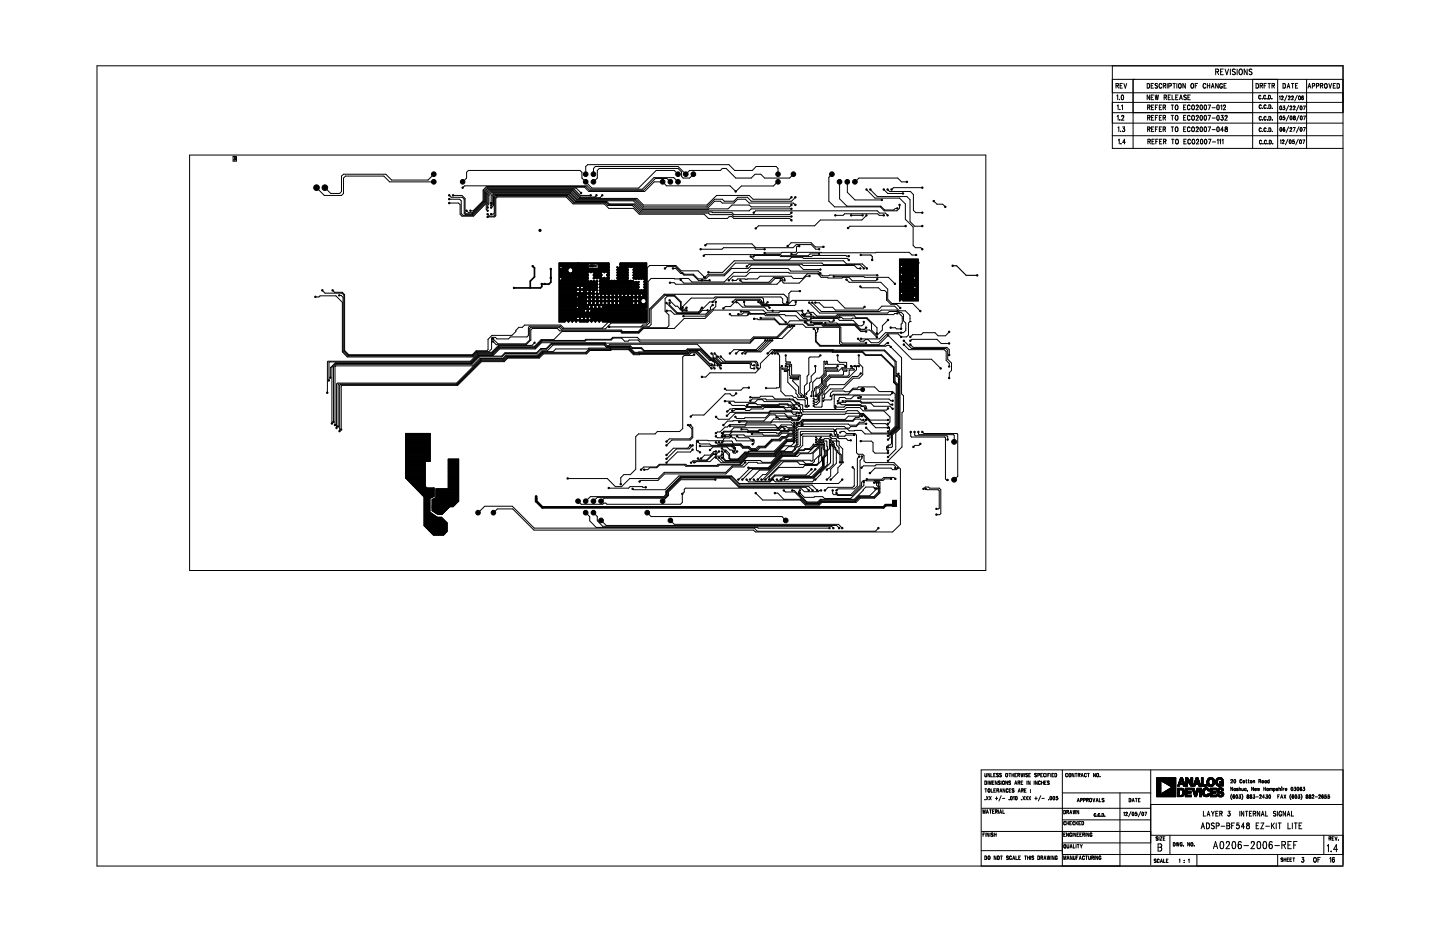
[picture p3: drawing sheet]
<svg xmlns="http://www.w3.org/2000/svg" width="432mm" height="279mm" viewBox="0 0 432 279" stroke-linecap="round" stroke-linejoin="round" font-family="sans-serif">
<g fill="#000" stroke="#000" stroke-width=".3">
<path d="M259.7 56.7h.3v.3h-.3z" fill-rule="evenodd"/>
<path d="M264.3 59.8h.3v.3h-.3z" fill-rule="evenodd"/>
<path d="M225 76.7h.2v.3h-.2z" fill-rule="evenodd"/>
<path d="M226.5 68.3h.3v.3h-.3z" fill-rule="evenodd"/>
<path d="M237.2 62.5h.3v.2h-.3z" fill-rule="evenodd"/>
<path d="M245.5 74.6h.3v.3h-.3z" fill-rule="evenodd"/>
<path d="M245.5 75.9h.3v.3h-.3z" fill-rule="evenodd"/>
<path d="M246.7 73.8h.4v.4h-.4z" fill-rule="evenodd"/>
<path d="M258 76.3h.3v.3h-.3z" fill-rule="evenodd"/>
<path d="M259.7 64.4h.3v.3h-.3z" fill-rule="evenodd"/>
<path d="M268.9 62.3h.3v.3h-.3z" fill-rule="evenodd"/>
<path d="M274.5 76.3h.4v.3h-.4z" fill-rule="evenodd"/>
<path d="M101.6 88.4h.3v.3h-.3z" fill-rule="evenodd"/>
<path d="M199.8 93h.3v.3h-.3z" fill-rule="evenodd"/>
<path d="M200.8 84.6h.2v.3h-.2z" fill-rule="evenodd"/>
<path d="M204 83.8h.3v.3h-.3z" fill-rule="evenodd"/>
<path d="M211.2 83h.3v.3h-.3z" fill-rule="evenodd"/>
<path d="M219.6 90.4h.2v.3h-.2z" fill-rule="evenodd"/>
<path d="M219.6 83.9h.2v.3h-.2z" fill-rule="evenodd"/>
<path d="M220.7 90.5h.3v.3h-.3z" fill-rule="evenodd"/>
<path d="M228.7 90.5h.3v.3h-.3z" fill-rule="evenodd"/>
<path d="M230 90.5h.3v.3h-.3z" fill-rule="evenodd"/>
<path d="M231.5 93h.3v.3h-.3z" fill-rule="evenodd"/>
<path d="M235.5 96.5h.2v.3h-.2z" fill-rule="evenodd"/>
<path d="M235.9 90.5h.3v.3h-.3z" fill-rule="evenodd"/>
<path d="M239.7 87.1h.3v.3h-.3z" fill-rule="evenodd"/>
<path d="M240.4 93h.3v.3h-.3z" fill-rule="evenodd"/>
<path d="M241.2 96.5h.3v.3h-.3z" fill-rule="evenodd"/>
<path d="M242.2 93h.2v.3h-.2z" fill-rule="evenodd"/>
<path d="M243.9 98.4h.3v.3h-.3z" fill-rule="evenodd"/>
<path d="M245 98.4h.3v.3h-.3z" fill-rule="evenodd"/>
<path d="M249.9 95.9h.3v.3h-.3z" fill-rule="evenodd"/>
<path d="M258.9 96.4h.3v.2h-.3z" fill-rule="evenodd"/>
<path d="M258.9 80.3h.3v.3h-.3z" fill-rule="evenodd"/>
<path d="M268.9 93.8h.3v.3h-.3z" fill-rule="evenodd"/>
<path d="M270.1 98.4h.3v.3h-.3z" fill-rule="evenodd"/>
<path d="M98.9 113.1h.3v.3h-.3z" fill-rule="evenodd"/>
<path d="M160.2 102.6h.2v.3h-.2z" fill-rule="evenodd"/>
<path d="M214.1 105.8h.3v.3h-.3z" fill-rule="evenodd"/>
<path d="M214.1 110.3h.3v.3h-.3z" fill-rule="evenodd"/>
<path d="M214.1 109.4h.3v.3h-.3z" fill-rule="evenodd"/>
<path d="M217.2 116.4h.3v.3h-.3z" fill-rule="evenodd"/>
<path d="M229.6 116.2h.3v.3h-.3z" fill-rule="evenodd"/>
<path d="M235.5 109.6h.2v.3h-.2z" fill-rule="evenodd"/>
<path d="M235.5 106.4h.2v.3h-.2z" fill-rule="evenodd"/>
<path d="M245.8 106.4h.4v.3h-.4z" fill-rule="evenodd"/>
<path d="M251 106.4h.3v.3h-.3z" fill-rule="evenodd"/>
<path d="M257.4 106.4h.3v.3h-.3z" fill-rule="evenodd"/>
<path d="M258 111.8h.3v.3h-.3z" fill-rule="evenodd"/>
<path d="M266.9 103.9h.3v.2h-.3z" fill-rule="evenodd"/>
<path d="M267.4 117.7h.3v.3h-.3z" fill-rule="evenodd"/>
<path d="M284.5 109.7h.3v.3h-.3z" fill-rule="evenodd"/>
<path d="M100.8 128.2h.2v.3h-.2z" fill-rule="evenodd"/>
<path d="M101.2 127.7h.3v.3h-.3z" fill-rule="evenodd"/>
<path d="M199.7 138.6h.3v.2h-.3z" fill-rule="evenodd"/>
<path d="M206.2 127.3h.2v.3h-.2z" fill-rule="evenodd"/>
<path d="M207.1 138.6h.3v.2h-.3z" fill-rule="evenodd"/>
<path d="M214.5 136.1h.3v.3h-.3z" fill-rule="evenodd"/>
<path d="M214.5 130.6h.3v.4h-.3z" fill-rule="evenodd"/>
<path d="M214.5 132.5h.3v.3h-.3z" fill-rule="evenodd"/>
<path d="M215.4 135.2h.4v.3h-.4z" fill-rule="evenodd"/>
<path d="M215.4 137h.4v.3h-.4z" fill-rule="evenodd"/>
<path d="M215.5 132.4l.3 .1v.3h-.4z" fill-rule="evenodd"/>
<path d="M216.3 136.1h.3v.3h-.3z" fill-rule="evenodd"/>
<path d="M216.3 134.3h.3v.3h-.3z" fill-rule="evenodd"/>
<path d="M216.3 130.6h.3v.4h-.3z" fill-rule="evenodd"/>
<path d="M216.3 132.5h.3v.3h-.3z" fill-rule="evenodd"/>
<path d="M217.2 135.2h.4v.3h-.4z" fill-rule="evenodd"/>
<path d="M217.3 130.6h.3v.4h-.4z" fill-rule="evenodd"/>
<path d="M218.6 120.5l.3 .1v.3h-.3z" fill-rule="evenodd"/>
<path d="M219 130.6h.4v.4h-.4z" fill-rule="evenodd"/>
<path d="M220 134.2l.3 .1v.3h-.4z" fill-rule="evenodd"/>
<path d="M219.9 135.2h.4v.3h-.4z" fill-rule="evenodd"/>
<path d="M220.9 130.6h.3v.4h-.3z" fill-rule="evenodd"/>
<path d="M222.2 128.5h.3v.3h-.3z" fill-rule="evenodd"/>
<path d="M254.9 131.9h.4v.3h-.4z" fill-rule="evenodd"/>
<path d="M231.7 143.6h.2v.3h-.2z" fill-rule="evenodd"/>
<path d="M255.5 139.9h.3v.3h-.3z" fill-rule="evenodd"/>
<path d="M258.9 144.3h.3v.3h-.3z" fill-rule="evenodd"/>
<path d="M262.2 146.3h.3v.3h-.3z" fill-rule="evenodd"/>
<path d="M280.6 152.4h.4v.3h-.4z" fill-rule="evenodd"/>
<circle cx="94.9" cy="56.3" r=".85"/>
<circle cx="97.4" cy="56.3" r=".85"/>
<circle cx="130.1" cy="52.2" r=".7"/>
<circle cx="130.1" cy="54.5" r=".7"/>
<circle cx="134.7" cy="59.7" r=".21"/>
<circle cx="134.7" cy="58.5" r=".21"/>
<circle cx="135.8" cy="58.5" r=".21"/>
<circle cx="138.7" cy="54.5" r=".69"/>
<circle cx="138.7" cy="56.3" r=".21"/>
<circle cx="174.2" cy="57.9" r=".21"/>
<circle cx="175.6" cy="52.2" r=".7"/>
<circle cx="175.6" cy="54.5" r=".7"/>
<circle cx="177.1" cy="58.5" r=".21"/>
<circle cx="177.9" cy="52.2" r=".7"/>
<circle cx="177.9" cy="54.5" r=".7"/>
<circle cx="178.9" cy="58.5" r=".21"/>
<circle cx="180.6" cy="58.5" r=".21"/>
<circle cx="198.7" cy="54.5" r=".7"/>
<circle cx="201" cy="54.5" r=".7"/>
<circle cx="203.3" cy="52.2" r=".7"/>
<circle cx="203.3" cy="54.5" r=".7"/>
<circle cx="205.6" cy="52.2" r=".7"/>
<circle cx="207.9" cy="52.2" r=".7"/>
<circle cx="220.6" cy="57.4" r=".21"/>
<circle cx="233.3" cy="52.2" r=".69"/>
<circle cx="233.3" cy="54.5" r=".69"/>
<circle cx="237.3" cy="59.1" r=".21"/>
<circle cx="237.9" cy="52.2" r=".69"/>
<circle cx="238.5" cy="59.1" r=".21"/>
<circle cx="249.4" cy="52.2" r=".7"/>
<circle cx="251.7" cy="54.5" r=".7"/>
<circle cx="254.1" cy="54.5" r=".7"/>
<circle cx="256.3" cy="54.5" r=".7"/>
<circle cx="261" cy="56.8" r=".21"/>
<circle cx="265" cy="56.8" r=".21"/>
<circle cx="266.1" cy="56.8" r=".21"/>
<circle cx="267.3" cy="56.8" r=".21"/>
<circle cx="270.8" cy="58" r=".21"/>
<circle cx="271.9" cy="54.5" r=".21"/>
<circle cx="276.6" cy="56.3" r=".21"/>
<circle cx="134.7" cy="60.9" r=".21"/>
<circle cx="139.9" cy="63.2" r=".21"/>
<circle cx="141.1" cy="63.2" r=".21"/>
<circle cx="146.2" cy="62.2" r=".21"/>
<circle cx="146.2" cy="65" r=".21"/>
<circle cx="146.2" cy="63.2" r=".21"/>
<circle cx="146.2" cy="64.2" r=".21"/>
<circle cx="147.3" cy="62.2" r=".21"/>
<circle cx="147.3" cy="64.2" r=".21"/>
<circle cx="147.3" cy="61.6" r=".21"/>
<circle cx="147.3" cy="60.9" r=".21"/>
<circle cx="159.7" cy="79.8" r=".21"/>
<circle cx="161.9" cy="69.1" r=".33"/>
<circle cx="173.3" cy="79.9" r=".21"/>
<circle cx="174.5" cy="79.9" r=".21"/>
<circle cx="210.1" cy="74.7" r=".21"/>
<circle cx="211" cy="76.7" r=".21"/>
<circle cx="211.5" cy="73.5" r=".21"/>
<circle cx="223.9" cy="79.9" r=".21"/>
<circle cx="225.9" cy="76.9" r=".21"/>
<circle cx="226" cy="63.8" r=".21"/>
<circle cx="229.3" cy="75.9" r=".21"/>
<circle cx="229.3" cy="74.7" r=".21"/>
<circle cx="236.2" cy="73.8" r=".21"/>
<circle cx="237.3" cy="64.9" r=".21"/>
<circle cx="237.3" cy="66" r=".21"/>
<circle cx="237.3" cy="63.8" r=".21"/>
<circle cx="237.3" cy="61.4" r=".21"/>
<circle cx="237.3" cy="76.2" r=".21"/>
<circle cx="238.5" cy="61.4" r=".21"/>
<circle cx="239.6" cy="73.8" r=".21"/>
<circle cx="250.5" cy="64.6" r=".21"/>
<circle cx="254.3" cy="68.4" r=".21"/>
<circle cx="254.5" cy="77.9" r=".21"/>
<circle cx="254.5" cy="76.8" r=".21"/>
<circle cx="255.2" cy="64.6" r=".21"/>
<circle cx="258.7" cy="64.6" r=".21"/>
<circle cx="261.5" cy="77.9" r=".21"/>
<circle cx="265" cy="64.6" r=".21"/>
<circle cx="266.1" cy="64.6" r=".21"/>
<circle cx="269.7" cy="61.4" r=".21"/>
<circle cx="271.6" cy="67.8" r=".21"/>
<circle cx="271.7" cy="78.7" r=".21"/>
<circle cx="276.6" cy="63.8" r=".21"/>
<circle cx="276.6" cy="74.7" r=".21"/>
<circle cx="276.6" cy="67.8" r=".21"/>
<circle cx="280" cy="60.3" r=".21"/>
<circle cx="283.5" cy="62" r=".21"/>
<circle cx="285.7" cy="79.7" r=".21"/>
<circle cx="94.6" cy="89" r=".21"/>
<circle cx="96.6" cy="87" r=".21"/>
<circle cx="99.7" cy="87" r=".21"/>
<circle cx="154.1" cy="86.3" r=".21"/>
<circle cx="162.4" cy="85.1" r=".21"/>
<circle cx="163.4" cy="85.1" r=".21"/>
<circle cx="165.1" cy="83.3" r=".21"/>
<circle cx="165.1" cy="80.6" r=".21"/>
<circle cx="168.6" cy="88" r=".21"/>
<circle cx="169.3" cy="86.6" r=".21"/>
<circle cx="170.4" cy="86.6" r=".21"/>
<circle cx="171.2" cy="88" r=".21"/>
<circle cx="173.3" cy="82.2" r=".21"/>
<circle cx="173.3" cy="81.1" r=".7"/>
<circle cx="174.5" cy="82.2" r=".21"/>
<circle cx="174.5" cy="81" r=".21"/>
<circle cx="182.7" cy="98" r=".21"/>
<circle cx="189.5" cy="95.5" r=".33"/>
<circle cx="189.5" cy="93.2" r=".32"/>
<circle cx="189.5" cy="94.3" r=".32"/>
<circle cx="190.6" cy="95.5" r=".33"/>
<circle cx="190.6" cy="93.2" r=".33"/>
<circle cx="190.6" cy="94.3" r=".33"/>
<circle cx="191.8" cy="95.5" r=".33"/>
<circle cx="191.8" cy="93.2" r=".32"/>
<circle cx="191.8" cy="94.3" r=".32"/>
<circle cx="192.9" cy="92.6" r=".7"/>
<circle cx="192.9" cy="94.9" r=".57"/>
<circle cx="199.4" cy="80.5" r=".21"/>
<circle cx="199.9" cy="90.8" r=".21"/>
<circle cx="200.8" cy="90.8" r=".21"/>
<circle cx="200.8" cy="90" r=".21"/>
<circle cx="201.8" cy="80.5" r=".21"/>
<circle cx="204.7" cy="92.2" r=".21"/>
<circle cx="204.9" cy="94.8" r=".21"/>
<circle cx="205.9" cy="93.1" r=".21"/>
<circle cx="205.9" cy="92.2" r=".21"/>
<circle cx="210.5" cy="84" r=".21"/>
<circle cx="210.5" cy="92.2" r=".21"/>
<circle cx="212.2" cy="93.1" r=".21"/>
<circle cx="212.4" cy="81.6" r=".21"/>
<circle cx="212.8" cy="84" r=".21"/>
<circle cx="213.7" cy="91.4" r=".21"/>
<circle cx="213.7" cy="90.5" r=".21"/>
<circle cx="214.6" cy="90.5" r=".21"/>
<circle cx="216.9" cy="92.5" r=".21"/>
<circle cx="218.5" cy="84" r=".21"/>
<circle cx="218.9" cy="94.2" r=".21"/>
<circle cx="221.4" cy="94.2" r=".21"/>
<circle cx="222" cy="84" r=".21"/>
<circle cx="222.2" cy="93.4" r=".21"/>
<circle cx="223.1" cy="90.5" r=".21"/>
<circle cx="224.4" cy="94.2" r=".21"/>
<circle cx="226.1" cy="95.6" r=".21"/>
<circle cx="227.4" cy="90.5" r=".21"/>
<circle cx="228.1" cy="95.3" r=".21"/>
<circle cx="230.8" cy="92.2" r=".21"/>
<circle cx="234.1" cy="84" r=".21"/>
<circle cx="235.2" cy="84" r=".21"/>
<circle cx="236.8" cy="97.7" r=".21"/>
<circle cx="237.4" cy="97.7" r=".21"/>
<circle cx="238.1" cy="97.7" r=".21"/>
<circle cx="238.6" cy="90.5" r=".21"/>
<circle cx="240.6" cy="94.3" r=".21"/>
<circle cx="241.4" cy="94.3" r=".21"/>
<circle cx="242.7" cy="90.7" r=".21"/>
<circle cx="242.7" cy="82.8" r=".21"/>
<circle cx="243.2" cy="96.6" r=".21"/>
<circle cx="243.2" cy="95.5" r=".21"/>
<circle cx="243.2" cy="94.3" r=".21"/>
<circle cx="243.5" cy="90.7" r=".21"/>
<circle cx="244.5" cy="90.7" r=".21"/>
<circle cx="246" cy="80.8" r=".21"/>
<circle cx="246" cy="82" r=".21"/>
<circle cx="247.5" cy="96.9" r=".21"/>
<circle cx="250" cy="82.9" r=".21"/>
<circle cx="251.8" cy="95.1" r=".21"/>
<circle cx="253.8" cy="83.8" r=".21"/>
<circle cx="258" cy="85.9" r=".21"/>
<circle cx="258" cy="80.5" r=".21"/>
<circle cx="259.2" cy="92" r=".21"/>
<circle cx="259.7" cy="98.2" r=".21"/>
<circle cx="259.7" cy="99.4" r=".21"/>
<circle cx="259.9" cy="80.5" r=".21"/>
<circle cx="262.9" cy="100" r=".21"/>
<circle cx="263.1" cy="83.7" r=".21"/>
<circle cx="263.1" cy="82.6" r=".21"/>
<circle cx="266.3" cy="95.9" r=".21"/>
<circle cx="267.1" cy="98.2" r=".21"/>
<circle cx="268.3" cy="85.1" r=".21"/>
<circle cx="270" cy="92.3" r=".21"/>
<circle cx="270.2" cy="99.7" r=".21"/>
<circle cx="270.3" cy="83.4" r=".21"/>
<circle cx="270.3" cy="89.1" r=".21"/>
<circle cx="270.3" cy="86.2" r=".21"/>
<circle cx="276" cy="93.3" r=".21"/>
<circle cx="284.6" cy="99.5" r=".21"/>
<circle cx="293" cy="82.6" r=".21"/>
<circle cx="98.1" cy="117.7" r=".21"/>
<circle cx="98.6" cy="114" r=".21"/>
<circle cx="147.8" cy="102.4" r=".21"/>
<circle cx="147.8" cy="101.6" r=".21"/>
<circle cx="208.2" cy="106.3" r=".21"/>
<circle cx="210.5" cy="113" r=".21"/>
<circle cx="213.4" cy="109.5" r=".21"/>
<circle cx="213.4" cy="110.4" r=".21"/>
<circle cx="213.4" cy="106" r=".21"/>
<circle cx="215.2" cy="106.9" r=".21"/>
<circle cx="215.2" cy="109.5" r=".21"/>
<circle cx="216.1" cy="109.5" r=".21"/>
<circle cx="216.1" cy="106.9" r=".21"/>
<circle cx="216.1" cy="110.4" r=".21"/>
<circle cx="218.9" cy="106" r=".21"/>
<circle cx="220.7" cy="117.9" r=".21"/>
<circle cx="220.7" cy="106" r=".21"/>
<circle cx="222.6" cy="106" r=".21"/>
<circle cx="223.5" cy="106" r=".21"/>
<circle cx="224.5" cy="116.2" r=".21"/>
<circle cx="225" cy="119.1" r=".21"/>
<circle cx="226.1" cy="109.5" r=".21"/>
<circle cx="226.1" cy="110.4" r=".21"/>
<circle cx="227.2" cy="109.5" r=".21"/>
<circle cx="227.2" cy="110.4" r=".21"/>
<circle cx="229.5" cy="102" r=".21"/>
<circle cx="230.2" cy="102" r=".21"/>
<circle cx="230.2" cy="106" r=".21"/>
<circle cx="230.9" cy="102" r=".21"/>
<circle cx="231.6" cy="102" r=".21"/>
<circle cx="231.6" cy="106" r=".21"/>
<circle cx="232.4" cy="106" r=".21"/>
<circle cx="233.2" cy="106" r=".21"/>
<circle cx="234.4" cy="109.8" r=".21"/>
<circle cx="236.8" cy="109.8" r=".21"/>
<circle cx="240.3" cy="118.7" r=".17"/>
<circle cx="241" cy="118.7" r=".17"/>
<circle cx="241.8" cy="119.5" r=".17"/>
<circle cx="241.8" cy="118.1" r=".17"/>
<circle cx="243.2" cy="118.7" r=".17"/>
<circle cx="244" cy="118.7" r=".17"/>
<circle cx="244" cy="119.5" r=".17"/>
<circle cx="244.5" cy="109.8" r=".21"/>
<circle cx="244.7" cy="118.7" r=".17"/>
<circle cx="246.8" cy="119.5" r=".17"/>
<circle cx="249" cy="118.7" r=".17"/>
<circle cx="251.2" cy="109.8" r=".21"/>
<circle cx="253.5" cy="109.8" r=".21"/>
<circle cx="255.2" cy="109.8" r=".21"/>
<circle cx="256.4" cy="109.8" r=".21"/>
<circle cx="257.3" cy="101.6" r=".21"/>
<circle cx="257.4" cy="119.3" r=".21"/>
<circle cx="257.5" cy="109.8" r=".21"/>
<circle cx="258.1" cy="119" r=".21"/>
<circle cx="258.2" cy="101.6" r=".21"/>
<circle cx="258.7" cy="116.8" r=".58"/>
<circle cx="259.7" cy="102.8" r=".21"/>
<circle cx="262.9" cy="101.1" r=".21"/>
<circle cx="266.3" cy="100.5" r=".21"/>
<circle cx="266.3" cy="102.8" r=".21"/>
<circle cx="268.8" cy="112.7" r=".21"/>
<circle cx="269.4" cy="112.1" r=".21"/>
<circle cx="270.2" cy="101" r=".21"/>
<circle cx="271" cy="102.2" r=".21"/>
<circle cx="271" cy="103.3" r=".21"/>
<circle cx="273" cy="102.2" r=".21"/>
<circle cx="273" cy="101" r=".21"/>
<circle cx="273" cy="103.3" r=".21"/>
<circle cx="282.1" cy="110.4" r=".21"/>
<circle cx="284.6" cy="103" r=".21"/>
<circle cx="284.6" cy="106.4" r=".21"/>
<circle cx="284.6" cy="113.3" r=".21"/>
<circle cx="99.5" cy="127" r=".21"/>
<circle cx="100" cy="126.5" r=".21"/>
<circle cx="100.5" cy="127.4" r=".21"/>
<circle cx="101.8" cy="129.2" r=".21"/>
<circle cx="102.3" cy="128.8" r=".21"/>
<circle cx="199.9" cy="137.5" r=".21"/>
<circle cx="199.9" cy="136.4" r=".21"/>
<circle cx="199.9" cy="133.5" r=".21"/>
<circle cx="199.9" cy="132.4" r=".21"/>
<circle cx="207" cy="133.5" r=".21"/>
<circle cx="207" cy="127.4" r=".21"/>
<circle cx="207.1" cy="124.9" r=".21"/>
<circle cx="207.7" cy="133.5" r=".21"/>
<circle cx="207.7" cy="134.8" r=".21"/>
<circle cx="208.2" cy="138.6" r=".21"/>
<circle cx="209.2" cy="132.4" r=".21"/>
<circle cx="209.3" cy="137.5" r=".21"/>
<circle cx="209.9" cy="135.6" r=".21"/>
<circle cx="209.9" cy="133.7" r=".21"/>
<circle cx="210.2" cy="137.5" r=".21"/>
<circle cx="212.9" cy="134.9" r=".21"/>
<circle cx="214.7" cy="129.9" r=".21"/>
<circle cx="214.7" cy="135.3" r=".21"/>
<circle cx="214.7" cy="137.2" r=".21"/>
<circle cx="214.7" cy="125" r=".21"/>
<circle cx="216.5" cy="129.9" r=".21"/>
<circle cx="216.5" cy="135.3" r=".21"/>
<circle cx="216.5" cy="137.2" r=".21"/>
<circle cx="216.9" cy="127.4" r=".21"/>
<circle cx="217.4" cy="120.3" r=".21"/>
<circle cx="218" cy="124.6" r=".21"/>
<circle cx="218.1" cy="123.4" r=".21"/>
<circle cx="218.9" cy="127.8" r=".21"/>
<circle cx="219.6" cy="123.1" r=".21"/>
<circle cx="220.5" cy="125" r=".21"/>
<circle cx="221" cy="135.3" r=".21"/>
<circle cx="221.7" cy="126.5" r=".21"/>
<circle cx="223.5" cy="138.6" r=".21"/>
<circle cx="224.1" cy="121.4" r=".21"/>
<circle cx="225" cy="120.1" r=".21"/>
<circle cx="225.5" cy="130.1" r=".21"/>
<circle cx="225.7" cy="133.2" r=".21"/>
<circle cx="225.7" cy="132.1" r=".21"/>
<circle cx="232.8" cy="125.1" r=".21"/>
<circle cx="235.2" cy="128.6" r=".21"/>
<circle cx="238.1" cy="132.5" r=".17"/>
<circle cx="238.1" cy="129.7" r=".17"/>
<circle cx="238.1" cy="126.7" r=".17"/>
<circle cx="238.1" cy="131.1" r=".17"/>
<circle cx="238.1" cy="127.5" r=".17"/>
<circle cx="238.1" cy="121.7" r=".17"/>
<circle cx="238.1" cy="122.4" r=".17"/>
<circle cx="238.1" cy="130.4" r=".17"/>
<circle cx="238.1" cy="131.8" r=".17"/>
<circle cx="238.1" cy="128.9" r=".17"/>
<circle cx="238.1" cy="128.2" r=".17"/>
<circle cx="238.9" cy="120.9" r=".17"/>
<circle cx="238.9" cy="124.6" r=".17"/>
<circle cx="238.9" cy="126.7" r=".17"/>
<circle cx="238.9" cy="123.8" r=".17"/>
<circle cx="238.9" cy="132.5" r=".17"/>
<circle cx="238.9" cy="129.7" r=".17"/>
<circle cx="238.9" cy="127.5" r=".17"/>
<circle cx="238.9" cy="131.1" r=".17"/>
<circle cx="238.9" cy="130.4" r=".17"/>
<circle cx="238.9" cy="122.4" r=".17"/>
<circle cx="238.9" cy="128.9" r=".17"/>
<circle cx="238.9" cy="131.8" r=".17"/>
<circle cx="238.9" cy="128.2" r=".17"/>
<circle cx="239.6" cy="124.6" r=".17"/>
<circle cx="239.6" cy="126.7" r=".17"/>
<circle cx="239.6" cy="120.9" r=".17"/>
<circle cx="239.6" cy="123.8" r=".17"/>
<circle cx="239.6" cy="125.3" r=".17"/>
<circle cx="239.6" cy="121.7" r=".17"/>
<circle cx="240.3" cy="126.7" r=".17"/>
<circle cx="240.3" cy="123.8" r=".17"/>
<circle cx="240.3" cy="124.6" r=".17"/>
<circle cx="240.3" cy="127.5" r=".17"/>
<circle cx="240.3" cy="130.4" r=".17"/>
<circle cx="241.8" cy="121.7" r=".17"/>
<circle cx="242.5" cy="121.7" r=".17"/>
<circle cx="244" cy="120.9" r=".17"/>
<circle cx="244" cy="133.3" r=".17"/>
<circle cx="244" cy="121.7" r=".17"/>
<circle cx="244" cy="120.2" r=".17"/>
<circle cx="244.7" cy="132.5" r=".17"/>
<circle cx="244.7" cy="133.3" r=".17"/>
<circle cx="244.7" cy="131.1" r=".17"/>
<circle cx="244.7" cy="131.8" r=".17"/>
<circle cx="246.1" cy="132.5" r=".17"/>
<circle cx="246.1" cy="133.3" r=".17"/>
<circle cx="246.1" cy="131.1" r=".17"/>
<circle cx="246.1" cy="131.8" r=".17"/>
<circle cx="246.8" cy="132.5" r=".17"/>
<circle cx="246.8" cy="133.3" r=".17"/>
<circle cx="246.8" cy="120.2" r=".17"/>
<circle cx="246.8" cy="131.8" r=".17"/>
<circle cx="249" cy="132.5" r=".17"/>
<circle cx="249" cy="130.4" r=".17"/>
<circle cx="249" cy="131.1" r=".17"/>
<circle cx="249" cy="133.3" r=".17"/>
<circle cx="249" cy="131.8" r=".17"/>
<circle cx="249.8" cy="132.5" r=".17"/>
<circle cx="249.8" cy="133.3" r=".17"/>
<circle cx="250.5" cy="121.7" r=".17"/>
<circle cx="250.5" cy="122.4" r=".17"/>
<circle cx="250.5" cy="130.4" r=".17"/>
<circle cx="250.5" cy="128.9" r=".17"/>
<circle cx="251.2" cy="120.9" r=".17"/>
<circle cx="251.2" cy="131.1" r=".17"/>
<circle cx="251.2" cy="130.4" r=".17"/>
<circle cx="251.2" cy="120.2" r=".17"/>
<circle cx="251.9" cy="138.6" r=".21"/>
<circle cx="251.9" cy="120.9" r=".17"/>
<circle cx="251.9" cy="129.7" r=".17"/>
<circle cx="252.7" cy="138.6" r=".21"/>
<circle cx="252.7" cy="120.2" r=".17"/>
<circle cx="256.1" cy="130.4" r=".21"/>
<circle cx="257.6" cy="136.9" r=".21"/>
<circle cx="258.1" cy="132.3" r=".21"/>
<circle cx="258.4" cy="136.9" r=".21"/>
<circle cx="258.4" cy="124.8" r=".21"/>
<circle cx="258.9" cy="125.9" r=".21"/>
<circle cx="259.7" cy="127" r=".21"/>
<circle cx="259.7" cy="122.4" r=".21"/>
<circle cx="259.7" cy="125.9" r=".21"/>
<circle cx="259.7" cy="128.2" r=".21"/>
<circle cx="266.3" cy="131.8" r=".21"/>
<circle cx="266.3" cy="135.8" r=".21"/>
<circle cx="266.3" cy="138.1" r=".21"/>
<circle cx="266.3" cy="127" r=".21"/>
<circle cx="266.3" cy="122.4" r=".21"/>
<circle cx="266.3" cy="129.4" r=".21"/>
<circle cx="266.3" cy="130.6" r=".21"/>
<circle cx="266.3" cy="125.9" r=".21"/>
<circle cx="266.3" cy="137" r=".21"/>
<circle cx="266.3" cy="134.1" r=".21"/>
<circle cx="266.3" cy="135.1" r=".21"/>
<circle cx="266.3" cy="128.2" r=".21"/>
<circle cx="267.5" cy="121.3" r=".21"/>
<circle cx="267.7" cy="122.6" r=".21"/>
<circle cx="267.7" cy="120.1" r=".21"/>
<circle cx="273.1" cy="129.5" r=".21"/>
<circle cx="273.9" cy="134" r=".21"/>
<circle cx="274.2" cy="129.5" r=".21"/>
<circle cx="275.4" cy="129.5" r=".21"/>
<circle cx="276" cy="133.1" r=".21"/>
<circle cx="276.6" cy="129.5" r=".21"/>
<circle cx="284.1" cy="131.8" r=".21"/>
<circle cx="286.1" cy="132.5" r=".73"/>
<circle cx="128.3" cy="153.7" r=".32"/>
<circle cx="131.6" cy="152" r="1.99"/>
<circle cx="131.6" cy="157.6" r="1.99"/>
<circle cx="143.3" cy="153.7" r=".69"/>
<circle cx="147.9" cy="153.7" r=".69"/>
<circle cx="160.7" cy="149.6" r=".21"/>
<circle cx="160.7" cy="150.2" r=".21"/>
<circle cx="160.7" cy="148.8" r=".21"/>
<circle cx="170.2" cy="143.4" r=".21"/>
<circle cx="173.3" cy="150.2" r=".69"/>
<circle cx="175.6" cy="153.7" r=".7"/>
<circle cx="175.6" cy="150.2" r=".69"/>
<circle cx="177.9" cy="153.7" r=".7"/>
<circle cx="178" cy="150.2" r=".69"/>
<circle cx="180.2" cy="156" r=".7"/>
<circle cx="180.2" cy="150.2" r=".69"/>
<circle cx="182.5" cy="146.3" r=".21"/>
<circle cx="186.1" cy="145.2" r=".21"/>
<circle cx="189.7" cy="146.6" r=".21"/>
<circle cx="191.8" cy="144.4" r=".21"/>
<circle cx="192.2" cy="140.8" r=".21"/>
<circle cx="193.2" cy="140.8" r=".21"/>
<circle cx="193.6" cy="146.1" r=".21"/>
<circle cx="194.1" cy="153.7" r=".7"/>
<circle cx="198.7" cy="150.2" r=".69"/>
<circle cx="201" cy="156" r=".7"/>
<circle cx="204.6" cy="148" r=".21"/>
<circle cx="214.5" cy="143.8" r=".21"/>
<circle cx="221.4" cy="143.8" r=".21"/>
<circle cx="222.6" cy="143.8" r=".21"/>
<circle cx="223.9" cy="143.8" r=".21"/>
<circle cx="224.4" cy="140.2" r=".21"/>
<circle cx="224.9" cy="143.8" r=".21"/>
<circle cx="226" cy="143.8" r=".21"/>
<circle cx="226.6" cy="147.8" r=".21"/>
<circle cx="227.2" cy="143.8" r=".21"/>
<circle cx="228.3" cy="143.8" r=".21"/>
<circle cx="229.5" cy="143.8" r=".21"/>
<circle cx="230.6" cy="143.8" r=".21"/>
<circle cx="232.4" cy="147.8" r=".21"/>
<circle cx="233" cy="143.8" r=".21"/>
<circle cx="234.1" cy="143.8" r=".21"/>
<circle cx="235" cy="147" r=".21"/>
<circle cx="235.2" cy="143.8" r=".21"/>
<circle cx="235.6" cy="156" r=".7"/>
<circle cx="237.6" cy="147" r=".21"/>
<circle cx="239.9" cy="147.8" r=".21"/>
<circle cx="239.9" cy="147" r=".21"/>
<circle cx="242.5" cy="147" r=".21"/>
<circle cx="243.3" cy="140.7" r=".21"/>
<circle cx="243.7" cy="147" r=".21"/>
<circle cx="244.5" cy="140.7" r=".21"/>
<circle cx="244.5" cy="143.8" r=".21"/>
<circle cx="245.1" cy="147" r=".21"/>
<circle cx="246.2" cy="147" r=".21"/>
<circle cx="247.4" cy="147" r=".21"/>
<circle cx="247.9" cy="140.8" r=".21"/>
<circle cx="247.9" cy="143.8" r=".21"/>
<circle cx="248.7" cy="158.3" r=".21"/>
<circle cx="249.1" cy="143.8" r=".21"/>
<circle cx="249.7" cy="147" r=".21"/>
<circle cx="249.9" cy="158.3" r=".21"/>
<circle cx="250.8" cy="147.8" r=".21"/>
<circle cx="250.8" cy="147" r=".21"/>
<circle cx="251.6" cy="158.3" r=".21"/>
<circle cx="252.6" cy="158.3" r=".21"/>
<circle cx="252.6" cy="143.8" r=".21"/>
<circle cx="258.3" cy="140.2" r=".21"/>
<circle cx="259.9" cy="143.7" r=".21"/>
<circle cx="260.9" cy="141.8" r=".21"/>
<circle cx="262.1" cy="144.7" r=".21"/>
<circle cx="262.8" cy="144.7" r=".21"/>
<circle cx="262.9" cy="146.4" r=".21"/>
<circle cx="263.4" cy="144.7" r=".21"/>
<circle cx="263.4" cy="158.3" r=".21"/>
<circle cx="267.2" cy="143.6" r=".21"/>
<circle cx="267.9" cy="150.8" r=".21"/>
<circle cx="267.9" cy="151.4" r=".21"/>
<circle cx="267.9" cy="150.2" r=".21"/>
<circle cx="268.5" cy="150.8" r=".21"/>
<circle cx="268.5" cy="151.4" r=".21"/>
<circle cx="268.5" cy="150.2" r=".21"/>
<circle cx="268.5" cy="143.6" r=".21"/>
<circle cx="268.5" cy="140.3" r=".21"/>
<circle cx="269.2" cy="140.3" r=".21"/>
<circle cx="276.9" cy="146.6" r=".21"/>
<circle cx="277.6" cy="146.6" r=".21"/>
<circle cx="280.8" cy="154.3" r=".21"/>
<circle cx="284.1" cy="143.9" r=".21"/>
<circle cx="286.1" cy="143.8" r=".73"/>
</g>
<g fill="none" stroke="#000" stroke-width=".3">
<path d="M29.1 19.7h373.6v239.9h-373.6zM333.5 19.7v24.8h69.2M333.5 23.8h69.2M333.5 27.8h69.2M333.5 30.7h69.2M333.5 33.8h69.2M333.5 36.9h69.2M334.6 25.7l.7-.1v-.5l-.7-.1v1.4M334.9 28.7l.3-.2v1.4M335 31.8l.3-.3v1.4M335 34.9l.3-.3v1.4M335 25.7l.4 .7"/>
<path d="M335.2 38.3l.3-.2v1.4M335.7 29.8h.1M335.8 32.8h.1M335.8 35.9v.1zM335.9 25.7h.4M336 39.4v.1M336 39.5h.1M336.3 31.8l.3-.3v1.4M336.3 28.6l.2-.1a.78 .78 0 0 1 .4 .7 .78 .78 0 0 1-.4 .7l-.2-.3zM336.4 34.9l.4-.3 .2 .4-.7 1h.8M336.5 25h-.6v1.4h.6M336.6 38.1h.6l-.3 .5a.41 .41 0 0 1 .4 .6 .41 .41 0 0 1-.8 0"/>
<path d="M337 25l.4 1.4 .5-1.4M339.8 23.8v20.7M344 25a.7 .7 0 0 1 .7 .7 .7 .7 0 0 1-.7 .7zM344.1 32.2l.7-.1v-.6h-.7v1.4M344.1 35.3l.7-.1v-.5l-.7-.1v1.4M344.1 38.7h.7v-.5l-.7-.1v1.4M344.5 32.2l.3 .7M344.5 35.3l.3 .7M344.5 38.7l.3 .8M344.7 28.5v1.4l-.7-1.4v1.4M345.2 25.7h.4M345.2 29.2h.4"/>
<path d="M345.3 32.2h.4M345.3 35.3h.4M345.3 38.7h.4M345.9 28.5h-.7v1.4h.7M345.9 25h-.7v1.4h.7M346 31.5h-.7v1.4h.7M346 34.6h-.7v1.4h.7M346 38.1h-.7v1.4h.7M346.4 28.5l.2 1.4 .3-1.4 .2 1.4 .3-1.4M346.5 32.2h.4M346.5 35.3h.4M346.5 38.7h.4"/>
<path d="M347.1 25.2l-.3-.2-.3 .1v.5l.5 .2 .1 .4-.3 .2-.4-.2M347.1 31.5h-.6v1.4M347.1 34.6h-.6v1.4M347.1 38.1h-.6v1.4M347.6 32.2h.5M347.6 35.3h.5M347.6 38.7h.5M348.3 31.5h-.7v1.4h.7M348.3 34.6h-.7v1.4h.7M348.3 38.1h-.7v1.4h.7M348.4 25.4l-.2-.3a.64 .64 0 0 0-.7 .6 .64 .64 0 0 0 .7 .7l.2-.3M348.8 38.7h.6l.1-.5-.7-.1v1.4"/>
<path d="M348.8 32.2l.6-.1v-.6h-.6v1.4M348.8 35.3l.6-.1 .1-.5-.7-.1v1.4M349.1 29.2l.6-.1 .1-.5-.7-.1v1.4M349.2 32.2l.3 .7M349.2 35.3l.3 .7M349.2 38.7l.3 .8M349.2 25.7l.3 .7M349.5 25.1l-.7-.1v1.4M349.5 25.1h.1M349.5 29.2l.3 .7M349.5 25.1v.5l-.7 .1M350 25v1.4"/>
<path d="M350.3 29.2h.4M350.5 25.8l.6-.1 .1-.6-.7-.1v1.4M351 28.5h-.7v1.4h.7M351.2 31.5h.7M351.2 34.6h.7M351.2 38.1h.7M351.5 28.5v1.4h.6M351.5 31.5v1.4M351.5 34.6v1.4M351.5 38.1v1.4M351.7 25h.7M352.1 25v1.4"/>
<path d="M352.6 29.2h.4M352.6 31.5h.1a.72 .72 0 0 1 .6 .7 .72 .72 0 0 1-.6 .7 .94 .94 0 0 1-.1-1.4zM352.6 34.7a.71 .71 0 0 1 .7 .5 .71 .71 0 0 1-.4 .8 .8 .8 0 0 1-.3-1.3zM352.6 38.1a.69 .69 0 0 1 .7 .6 .69 .69 0 0 1-.4 .8 .77 .77 0 0 1-.3-1.4zM352.9 25v1.4M353.2 28.5h-.6v1.4h.6M353.7 25a.69 .69 0 0 1 .5 .7 .69 .69 0 0 1-.6 .7l-.2-.8zM353.7 29.9l.4-1.4 .4 1.4M353.9 29.4h.5M354.9 32.2h.4M354.9 35.3h.4M354.9 38.7h.4"/>
<path d="M355.4 25v1.4l-.7-1.4v1.4M355.6 31.5h-.7v1.4h.7M355.6 34.6h-.7v1.4h.7M355.6 38.1h-.7v1.4h.7M355.7 28.7l-.2-.2-.5 .2 .1 .3 .5 .3v.5l-.6-.1M356.2 29.2h.4M356.9 38.4l-.2-.3a.69 .69 0 0 0-.7 .6 .69 .69 0 0 0 .4 .8l.3-.1 .2-.3M356.9 31.8a.41 .41 0 0 0-.5-.3 .41 .41 0 0 0-.3 .5l.3 .9 .5-.3M356.9 34.9l-.2-.2a.71 .71 0 0 0-.7 .5 .71 .71 0 0 0 .4 .8l.5-.3M356.9 28.5h-.7v1.4h.7M357.3 25.1a.69 .69 0 0 1 .7 .5 .69 .69 0 0 1-.3 .8h-.1a.75 .75 0 0 1-.6-.5 .75 .75 0 0 1 .3-.8zM357.4 38.3l.2-.2a.68 .68 0 0 1 .6 .7 .68 .68 0 0 1-.7 .6l-.2-.5z"/>
<path d="M357.4 34.8l.2-.2a.74 .74 0 0 1 .6 .7 .74 .74 0 0 1-.6 .7l-.3-.5zM357.5 31.5a.68 .68 0 0 1 .7 .7 .68 .68 0 0 1-.6 .7l-.3-.6zM358.4 25.7h.4M358.7 31.8l.1-.3 .5 .1v.4l-.7 .9h.8M358.7 34.9v-.2a.35 .35 0 0 1 .5 0 .35 .35 0 0 1 .1 .4l-.7 .9h.8M358.7 38.4v-.2a.35 .35 0 0 1 .5-.1 .35 .35 0 0 1 .1 .5l-.7 .9h.8M359.1 25h-.7v1.4M360 38.1h.2a.82 .82 0 0 1 0 1.4l-.3-.3zM360 31.5h.2a.82 .82 0 0 1 0 1.4l-.3-.3zM360 34.7l.2-.1a.86 .86 0 0 1 0 1.4l-.3-.3zM361.2 31.5a.69 .69 0 0 1 .7 .5 .69 .69 0 0 1-.3 .8l-.2 .1-.3-.3zM361.2 34.7a.69 .69 0 0 1 .7 .4 .69 .69 0 0 1-.3 .8l-.2 .1-.3-.3z"/>
<path d="M361.2 38.1h.2a.78 .78 0 0 1 .4 .7 .78 .78 0 0 1-.4 .7l-.3-.3zM361.6 25.4l-.3-.4a.68 .68 0 0 0-.6 .7 .68 .68 0 0 0 .7 .7l.2-.3M362 25.7h.8M362 25v1.4M362.2 31.5h.8l-.5 1.4M362.2 34.6h.8l-.5 1.4M362.2 38.1h.8l-.5 1.4M362.8 25v1.4M363.2 26.4l.4-1.4 .5 1.4M363.4 26h.5M363.5 32.3h.9M363.5 35.4h.9"/>
<path d="M363.5 38.9h.9M364.5 21.5l.8-.1 .1-.5-.9-.2v1.7M365 21.5l.4 .9M365 31.5h.2a.78 .78 0 0 1 .4 .7 .78 .78 0 0 1-.4 .7l-.3-.6zM365 34.7l.2-.1a.82 .82 0 0 1 0 1.4l-.3-.6zM365 38.1h.2a.78 .78 0 0 1 .4 .7 .78 .78 0 0 1-.4 .7l-.3-.6zM365.3 25v1.4l-.8-1.4v1.4M366 21.5h.5M366.1 31.8l.3-.3v1.4M366.2 34.6h.6l-.4 .5a.42 .42 0 0 1 .4 .7 .42 .42 0 0 1-.7-.1M366.5 25.4l-.1-.3a.69 .69 0 0 0-.7 .5 .69 .69 0 0 0 .3 .8l.5-.2v-.3h-.2M366.8 20.7h-.8v1.7h.8"/>
<path d="M366.9 31.8l.2-.3 .4 .1v.4l-.7 .9h.7M366.9 39h-.8l.5-.9v1.4M367 25.7h.4M367.3 34.9l.2-.3 .4 .1v.4l-.6 .9h.7M367.4 20.7l.5 1.7 .5-1.7M367.5 38.1v.4l.6 .5a.41 .41 0 0 1-.4 .5 .41 .41 0 0 1-.4-.4 .41 .41 0 0 1 .4-.4l.3-.2v-.4zM367.7 25h-.7v1.4h.7M368.9 20.7v1.7M370.4 20.9l-.3-.2-.6 .2 .2 .4 .6 .4 .1 .4-.3 .3-.6-.3M371 20.7v1.7M371.8 20.8l.1-.1a.87 .87 0 0 1 .7 .8 .87 .87 0 0 1-.7 .9 1.13 1.13 0 0 1-.1-1.6zM374 20.7v1.7l-.9-1.7v1.7"/>
<path d="M375.4 20.9l-.3-.2-.5 .2v.4l.6 .3a.45 .45 0 0 1 .1 .7 .45 .45 0 0 1-.7-.2M375.6 23.8v20.7M376.6 25a.7 .7 0 0 1 .8 .7 .7 .7 0 0 1-.8 .7zM377.9 25.7l.6-.1v-.5l-.6-.1v1.4M378.1 28.8a.33 .33 0 0 0-.4-.2 .33 .33 0 0 0-.3 .4l.3 .7 .4-.3M378.2 31.7a.33 .33 0 0 0-.4-.2 .33 .33 0 0 0-.2 .4v.2a.33 .33 0 0 0 .2 .4 .33 .33 0 0 0 .4-.2M378.2 35.2l-.4-.3-.2 .4 .2 .7 .4-.3M378.2 38.6a.33 .33 0 0 0-.4-.2 .33 .33 0 0 0-.2 .4v.2a.33 .33 0 0 0 .2 .4 .33 .33 0 0 0 .4-.2M378.2 25.7l.4 .7M378.5 29.5h.1M378.5 32.5l.1 .1M378.5 35.9h.1"/>
<path d="M378.5 39.4l.1 .1M378.5 32.5h.1M378.6 35.9h-.1M378.6 39.5h.1M379.1 25.7h.4M379.5 28.8a.31 .31 0 0 0-.4-.2 .31 .31 0 0 0-.2 .4l.3 .7 .3-.3M379.6 31.7a.33 .33 0 0 0-.4-.2 .33 .33 0 0 0-.2 .4v.2a.33 .33 0 0 0 .2 .4 .33 .33 0 0 0 .4-.2M379.6 35.2l-.3-.3-.3 .4 .3 .7 .3-.3M379.6 38.6a.33 .33 0 0 0-.4-.2 .33 .33 0 0 0-.2 .4v.2a.33 .33 0 0 0 .2 .4 .33 .33 0 0 0 .4-.2M379.7 25h-.6v1.4M379.9 29.5h.1M380.1 35.9h.1"/>
<path d="M380.1 39.4h.1M380.1 32.5h.1M380.1 32.5v.1M380.1 39.4v.1M380.2 25h.8M380.4 28.6a.55 .55 0 0 1 .6 .5 .55 .55 0 0 1-.6 .6zM380.5 38.4a.55 .55 0 0 1 .6 .5 .55 .55 0 0 1-.6 .6zM380.5 31.5a.55 .55 0 0 1 .6 .5 .55 .55 0 0 1-.6 .6zM380.5 34.9a.57 .57 0 0 1 .6 .6 .57 .57 0 0 1-.6 .5zM380.6 25v1.4M381.4 29.5h.1M381.4 25.7l.7-.1v-.5l-.7-.1v1.4"/>
<path d="M381.5 32.5v.1M381.5 35.9h.1M381.5 39.4v.1M381.5 32.6h.1M381.8 25.7l.3 .7M383.1 23.8v20.7M383.6 29l.2-.2v1.1M383.9 31.8a.51 .51 0 0 1 .5 .5 .51 .51 0 0 1-.5 .6zM383.9 34.8a.51 .51 0 0 1 .5 .5 .51 .51 0 0 1-.5 .6zM383.9 38.3l.1-.1a.55 .55 0 0 1 .4 .6 .55 .55 0 0 1-.5 .5zM384.3 29h.1M384.3 29l.3-.2 .2 .3-.6 .8h.6"/>
<path d="M384.7 25a.7 .7 0 0 1 .8 .7 .7 .7 0 0 1-.8 .7zM384.8 31.8h.4l-.2 .4a.32 .32 0 0 1 .2 .5 .32 .32 0 0 1-.5 0M384.8 35.2a.32 .32 0 0 1 .4 .2 .32 .32 0 0 1-.1 .4 .32 .32 0 0 1-.4-.1M384.8 35.2v.1M385.2 38.4l-.3-.1-.1 .7M385.2 34.8h-.4v.5M385.9 28.6l-.7 1.7M386 26.4l.4-1.4 .4 1.4M386.1 26h.5M386.3 29l.4-.2 .1 .3-.5 .8h.6M386.3 29h.1M386.4 31.6l-.7 1.7"/>
<path d="M386.4 38l-.7 1.7M386.5 34.6l-.8 1.7M386.8 32h.1M386.8 38.5l.2-.3 .3 .2-.5 1h.6M386.9 31.9l-.1 .1M386.9 31.8h.4M386.9 31.8v.1M387 34.8a.51 .51 0 0 1 .4 .5 .51 .51 0 0 1-.4 .6zM387.3 25h.7M387.3 31.8v.1M387.3 29l.3-.2 .2 .3-.5 .8h.6M387.3 29h.1"/>
<path d="M387.3 31.9l-.1 .5-.4 .5h.6M387.6 25v1.4M387.8 38.2h.6l-.5 1.2M387.8 32h.1M387.9 31.9l-.1 .1M387.9 34.8v.3a.49 .49 0 0 1 .4 .3 .49 .49 0 0 1-.1 .5 .34 .34 0 0 1-.4-.4 .34 .34 0 0 1 .4-.3l.1-.4zM387.9 31.8h.3M387.9 31.8v.1M388.2 31.8l.1 .1M388.3 31.9l-.1 .5-.4 .5h.6M388.5 25.7h.4M389 28.6l-.8 1.7"/>
<path d="M389.1 25h-.6v1.4h.6M389.5 31.6l-.8 1.7M389.5 28.8a.51 .51 0 0 1 .5 .5 .51 .51 0 0 1-.5 .5zM389.5 34.6l-.7 1.7M389.5 38l-.8 1.7M390 31.8a.51 .51 0 0 1 .4 .5 .51 .51 0 0 1-.4 .6zM390 38.3l.1-.1a.55 .55 0 0 1 .4 .6 .55 .55 0 0 1-.5 .5zM390 34.8a.51 .51 0 0 1 .5 .5 .51 .51 0 0 1-.5 .6zM390.8 29l-.4-.2-.1 .7M390.8 31.8h.6l-.4 1.1M390.8 38.2h.6l-.4 1.2M390.9 34.8h.6l-.5 1.1"/>
<path d="M391.8 23.8v20.7M392.2 26.4l.4-1.4 .5 1.4M392.4 26h.5M393.5 25.8l.7-.1v-.6l-.7-.1v1.4M394.8 25.8l.6-.1v-.6l-.6-.1v1.4M395.9 25.7l.7-.1v-.5l-.7-.1v1.4M396.3 25.7l.4 .7M397.3 25.2l.2-.2a.69 .69 0 0 1 .5 .7 .69 .69 0 0 1-.6 .7l-.2-.5zM398.5 25l.4 1.4 .4-1.4M399.8 25.7h.4M400.5 25h-.7v1.4h.7M400.9 25a.7 .7 0 0 1 .8 .7 .7 .7 0 0 1-.8 .7z"/>
<path d="M56.9 46.5h238.7v124.5h-238.7zM69.9 46.9h1v1.4h-1zM70.2 47.2h.4l-.2 .3 .2 .3-.3 .2-.1-.2M130.1 54.5h-13.3l-1.7-1.7h-11.5l-.6 .6v4.6l-.6 .6h-5.2l-2.3-2.3M130.1 52.2l-1.7 1.8h-11l-1.7-1.8h-12.7l-.6 .6v4.6l-.5 .6h-2.7l-1.7-1.7M134.7 58.6l.6 .5h3.3l.6 .6v4.3l.4 .3h2.1l3.8-3.8v-2.8l1.1-1.1h25.5l1.9 2h3.2M174.3 57.9l-1.5-1.5h-26.5l-1 1v3l-3.7 3.7h-1.8l-.4-.3v-4.3l-.9-.9h-2.7M175.6 52.2v-2.3l.6-.5h42.4l1.7 1.7h5.3l1.1-1.2h6l.6 .6v1.7M178 52.2v-1.7l.5-.6h24.8l2.4 2.3 1.1-1.1h9.2l.6-.6h1.2l2.8 2.9h4.7l1.1-1.2h1.7l1.2 1.2h7.5l1.1-1.2M178.9 58.6l-.5 .5h-4.4l-2.2-2.2h-25l-1 1v2.8l-3.9 3.9h-3l-.6-.6v-3.8l-.5-.5h-3.1M180.6 58.6l-.7 .7h-6.1l-2.2-2.2h-24.5l-1.1 1v2.6l-4 4.1h-3.5l-.5-.6v-2.9l-.5-.4h-2.8M201 54.5l-1-1h-3.5l-3.5 3.6h-16.2l-1.2-1.2h-29.7l-1 1.1v3.2l-3 3h-.8"/>
<path d="M203.3 52.2l-1.1-1.1h-5.4l-5.3 5.3h-14l-3-3v-1.8l-.6-.5h-33.4l-.6 .5v1.8l-1.1 1.1M203.3 54.5l-1.2-1.2h-6l-3.5 3.4h-15.4l-1.1-1h-36.8l-.5 .6M207.9 52.2l-1.1 1.2h-1.9l-.5-.5v-1.3l-1.1-1.1h-23.6l-.6 .6v2.3l-1.1 1.1M233.3 54.5l-1.4 1.3h-9.6l-1.7 1.6-1.7-1.7h-19l-1.2-1.2h-2.5l-2.9 2.9h-16.7l-1.3-1.3h-29.2l-1 1.1v3.1l-3.5 3.5h-1.1l-.6-.6M237.4 59.1l-.6 .6h-11l-1.1-1.1h-9.8l-2.9 2.9h-19l-2-2h-17.5l-2.1-2.1h-24.1l-1 .9v2.7l-.5 .5v1.2l.5 .5M238.5 59.1l-1.1 1.2h-12.1l-1.2-1.2h-2.9l-1.2 1.2h-2.8l-.6-.6h-2.3l-2.3 2.3h-19l-2.4-2.3h-17.4l-2-2h-23.7l-.9 .9v2.5l-.3 .4v.8M249.5 52.2l-1 1v7.1l1.8 1.7h13.7l1.1 1.2h3.8l.8-.8v-.9M251.8 54.5v5.1l2.2 2.2h10.1l1.2 1.1h2.7l.5-.4h.6M254.1 54.5v3.2l2.3 2.2h8.1M256.4 54.5l1.2-1.1h11.6l1.1 1.1h1.6M259.8 56.9l2.6 2.5h7.3l1.8 1.7v4.6l2.3 2.3v5.6l.7 .7h1.6l.5 .4M261 56.9l2.1 2h8.8l1 1v6.5l1.4 1.4h2.3"/>
<path d="M265 56.9l1.2 1.1h4.6M266.2 56.9l.5 .5h6.3l.9 .9v4.8l.7 .7h2M276.6 56.3h-8.7l-.6 .6M333.5 40.7h69.1M335.4 42l.2-.3v1.4M336.2 43.1h.1M336.2 43.1h-.1M337.4 42.7h-.7l.5-1v1.4M344.2 42.4l.6-.1 .1-.4-.7-.2v1.4M344.6 42.4l.4 .7M345.4 42.4h.5M346.1 41.7h-.7v1.4h.7"/>
<path d="M346.6 42.4h.4M347.3 41.7h-.7v1.4M347.7 42.4h.4M348.4 41.7h-.7v1.4h.7M348.9 42.4l.7-.1v-.4l-.7-.2v1.4M349.2 42.4l.4 .7M351.3 41.7h.7M351.7 41.7v1.4M352.6 42l.2-.3a.68 .68 0 0 1 .6 .8 .68 .68 0 0 1-.7 .6l-.2-.5zM355 42.4h.4M355.7 41.7h-.7v1.4h.7M357 42.1l-.2-.3a.69 .69 0 0 0-.7 .5 .69 .69 0 0 0 .3 .8h.4l.2-.3"/>
<path d="M357.6 41.8a.69 .69 0 0 1 .7 .5 .69 .69 0 0 1-.2 .8h-.1a.75 .75 0 0 1-.6-.5 .75 .75 0 0 1 .2-.8zM358.8 42l.4-.3 .2 .5-.7 .9h.8M358.8 42v.1M360.1 41.8a.68 .68 0 0 1 .7 .6 .68 .68 0 0 1-.4 .7l-.4-.2zM361.3 41.8a.68 .68 0 0 1 .7 .6 .68 .68 0 0 1-.4 .7h-.3l-.2-.6zM362.4 41.7h.7l-.5 1.4M363.6 42.5h.9M365 42l.3-.3v1.4M365.7 42l.3-.3v1.4M366.4 42l.3-.3v1.4M378.3 42.3l-.2-.3a.53 .53 0 0 0-.5 .6 .53 .53 0 0 0 .6 .5l.1-.2M378.8 43.1h.1"/>
<path d="M378.8 43.1h-.1M379.8 42.3l-.2-.3a.53 .53 0 0 0-.5 .6 .53 .53 0 0 0 .5 .5l.2-.2M380.2 43.1h.1M380.6 42a.55 .55 0 0 1 .6 .6 .55 .55 0 0 1-.6 .5zM381.7 43.1h.1M381.7 43.1h-.1M383.9 42.2l.2-.2v1.1M384.5 42.2l.1-.2a.29 .29 0 0 1 .4 .1 .29 .29 0 0 1-.1 .4l-.4 .6h.6M386.2 41.7l-.8 1.7M386.7 42a.49 .49 0 0 1 .5 .5 .49 .49 0 0 1-.5 .5zM388.1 42h-.4l-.1 .4a.34 .34 0 0 1 .6 .1 .34 .34 0 0 1-.2 .5l-.4-.2M389.3 41.7l-.8 1.7"/>
<path d="M389.8 42a.49 .49 0 0 1 .5 .5 .49 .49 0 0 1-.5 .5zM390.7 42h.5l-.4 1.1M146.3 64.2l.5 .6h1.3l.3-.3v-5.2l.5-.5h21.1l2.1 2.1h9.4l.7 .7h7.4l2.3 2.3h20.5l.5 .4h6.6l.5 .6h17.4M146.3 65h2l.4-.3v-5.2l.4-.4h20.7l2 2h9.4l1.4 1.4h7.3l1.8 1.7h19.5l1.2 1.3h5.7l.6-.6h.8l.5 .6h16.8l.6 .6M147.3 62.3l.7-.7v-2.8l.4-.5h22.1l2.1 2.1h9.4l.7 .7h7.6l2.1 2.1h32.3l.6-.6h12.1M147.3 60.9v-2.3l.7-.7h22.9l2.1 2h17.3l2.4 2.5h19.5l2.1-2.1h1.7l.6 .6h3.4l1.2-1.2h2.3l1.2 1.2h13.2l.6 .6M167.6 79.5h8.7M167.6 79.9h.4M167.6 79.1h8.7M167.6 79.3h8.7M167.6 79.2h8.7M167.6 80h.3"/>
<path d="M167.6 79h15M167.6 79.8h8.7M167.6 79.7h8.7M168.5 79.9h7.8M168.6 80h7.7M173.2 78.8h.1M173.2 78.8h-5.5l-.1 4.6a.44 .44 0 0 1 .7-.1 .44 .44 0 0 1 0 .6l-.7-.2v12.8h1.8M173.5 78.7l-.3 .1M173.5 78.8h9.1M173.5 78.8h.1M176.3 79.2v1M176.4 79l-.1 .2"/>
<path d="M176.5 79.4l.2 .6 .2-.6M177.1 79.4l.3 .1-.1 .5h-.2zM177.6 79.4l.3 .1-.1 .5h-.2zM178.1 79.4v.6M178.7 79.4v.6l-.3-.6v.6M178.9 79.4h.3M179 79.4v.6M179.3 79l.2 .2M179.5 79.5h3.2M179.5 79.9h3.1M179.5 79.1h3.2M179.5 79.3h3.3"/>
<path d="M179.5 79.2h3.3M179.5 80h3.2M179.5 79.2v1M179.5 79.5h3.1M179.5 79.8h3.1M179.5 79.7h3.1M182.5 78.8l.3 .4M182.8 79.3l-.2 .4 .2 .3M182.8 79.2v.1M185.8 79.3a.52 .52 0 0 1-.1 .8 .52 .52 0 0 1-.7 0M185.8 79.3h8.1M185.8 79.2h8.1"/>
<path d="M185.8 79.2v.1M185.9 79.5h8M185.9 79.1h8M185.9 80h8M185.9 78.9l-.1 .3M185.9 79.9h8M185.9 79h8M186 79h7.9M186 79.8h7.9M186 79.7h7.9M193.9 78.8v1.5M193.9 78.8l-7.9 .1"/>
<path d="M210.1 74.7h6.4l.5-.4h9.2l.4 .4h2.7M211.5 73.6l.5-.5h13.5l1.1 1.2h11.2l1-1h4.4l1.4 1.4h1.1M224 79.9l.7-.7h15.8l.3 .4h15.4l.9 .9h.9M225.1 76.9l1.1 1h10.4l.8-.8h3.2l.3 .4h13.2l.5 .4M226.1 63.8l.5-.6h36.5l.7 .7h1.7l.7 .7M236.2 73.8l1-1h6l1.3 1.2h2.4M237.4 63.8l-.6 .5h-16.8l-.5-.5h-5.8l-.2-.3h-21.3l-2.3-2.2h-7.4l-.7-.6h-9.5l-2.1-2.1h-21.5l-.5 .5v4.8l-.3 .3h-.6M237.4 76.2h1.4l.5-.6h33.3l.9 .9h1.2M237.4 61.5l-.6 .5h-11.5l-.6-.5h-5.2l-1.2 1.1-25.8 .2-2.6-2.6h-17.1l-2.1-2.1h-22.5l-.5 .5v2.5l-.4 .5M239.6 73.8h-.5l-.3 .2v1.4l-.2 .2-9.3 .3M245.7 76.1h-2.8l-.6 .6h-7.9l-.4-.4h-22.6l-.3 .4M250.5 64.6h2.3l.5-.5h9.9l.5 .5h1.3"/>
<path d="M254.6 76.8h-.8l-.2-.2h-9.9l-.4 .3h-9.2l-.3-.3h-7.5l-.4 .3M255.2 64.6h3.5M259.8 64.6l-1.4 1.4h-12.4l-1.7 1.7h-16.8l-.9 .8M269.7 77.7v12.6a.54 .54 0 0 1 .5-.4 .54 .54 0 0 1 .5 .3M269.7 79.6h.3M269.7 79.5h5.6M269.7 78.2h5.6M269.7 79.1h5.6M269.7 79.3h5.6M269.7 79.2h5.6M269.7 78h5.6M269.7 78.8h5.6"/>
<path d="M269.7 80h.2M269.7 79h5.6M269.7 77.8h5.6M269.7 77.9h5.6M269.7 78.1h5.6M269.7 78.3h5.6M269.7 78.4h5.6M269.7 78.5h5.6M269.7 78.6h5.6M269.7 78.9h5.6M269.7 79.5h.4M269.7 79.8h.3"/>
<path d="M269.7 79.8h.2M269.7 78.7h5.6M270.6 79.5h4.7M270.7 79.6h4.6M270.7 79.8h4.6M270.8 80h4.5M270.8 79.8h4.5M271.6 67.8h-16.7l-.6 .6M275.3 77.7h.1M275.3 78.9h.1M275.3 78.6h.1M275.3 77.7v.9"/>
<path d="M275.3 78.9v11.3h-4.5M275.3 77.7h-5.6M275.4 78.6v.3M280 60.3l1 .9h1.7l.8 .8M94.6 89h1l.4-.3h4.7l2 1.9v14.9l1.4 1.5h37.9l1.1-1.1h4.4l2.1-2.1h10.7l2-2h3.8l2.4-2.4h17.6l.4 .5h5.1l1.4-1.4h9.2l3-3h6.2l2.6-2.5h14.8l.8 .8h4l.3-.4h4.9l2.1 2.1h.8l.5 .4h.6l.4-.4h8l.6 .6h4l1.6 1.6h1l.6-.6v-.6M101.7 88.6h.6l.6 .6v16.2l1.4 1.4h37.6l1.1-1.2h4.4l2.1-2.1h10l.8-.8M167.6 94.4l24.9 .1M167.6 92.8h7.8M167.6 88.7h5.2M167.6 95.4h5.2M167.6 93h7.6M167.6 93.8h26.3"/>
<path d="M167.6 96h5.6M167.6 88.8h5.2M167.6 94.2h25.1M167.6 94h26.3M167.6 89.3h5.2M167.6 91.1h8.2M167.6 87.2h5.3M167.6 93.5h7.7M167.6 90.5h8.4M167.6 94.7h24.6M167.6 89.2h5.1M167.6 91.9h5.2"/>
<path d="M167.6 90h8.3M167.6 91.3h8.4M167.6 92.3h5.1M167.6 95.3h5.3M167.6 96.2h2.2M167.6 94.3h24.9M167.6 90.7h8.2M167.6 89.7h8.2M167.6 95.5h5.2M167.6 95.8h5.4M167.6 95h5.6M167.6 96.1h26.3"/>
<path d="M167.6 90.8h8.2M167.6 92.1h5.1M167.6 95.1h5.4M167.6 87.8h5.5M167.6 83.5h.1M167.6 84.5h11.5M167.6 81.6h2.8M167.6 80.5h.3M167.6 87.6h5.3M167.6 81.2h2.6M167.6 82.7h8.7M167.6 80.8h2.7"/>
<path d="M167.6 81.7h3M167.6 82.3h8.7M167.6 84.1h8.8M167.6 82h8.7M167.6 82.5h8.9M167.6 84.8h11.4M167.6 85.3h11.7M167.6 81.8h3.1M167.6 84.6h11.4M167.6 83.1h8.7M167.6 83.4h.2M167.6 82.9h8.7"/>
<path d="M167.6 91h8.2M167.6 86.3h5.2M167.6 87.1h5.3M167.6 90.3h24.5M167.6 84h.5M167.6 86.8h11.5M167.6 80.2h.2M167.6 83.8h.2M167.6 87.8h5.4M167.6 80.4h.3M167.6 80.1h.2M167.6 80.3h.2"/>
<path d="M167.6 80.6h.4M167.6 80.7h2.7M167.6 80.9h2.6M167.6 81.1h2.6M167.6 81.3h2.7M167.6 81.4h2.7M167.6 81.5h2.7M167.6 82.2h8.7M167.6 82.3h8.8M167.6 82.5h8.8M167.6 82.8h8.7M167.6 83h8.7"/>
<path d="M167.6 83.2h.5M167.6 83.3h.3M167.6 83.7h.1M167.6 83.9h.3M167.6 84.4h11.6M167.6 85h11.5M167.6 85.5h11.5M167.6 85.6h11.4M167.6 85.7h11.4M167.6 85.8h5.6M167.6 85.9h5.4M167.6 86h5.3"/>
<path d="M167.6 86.2h5.2M167.6 86.4h5.3M167.6 86.5h5.3M167.6 86.6h5.4M167.6 86.7h5.6M167.6 86.9h5.6M167.6 87h5.4M167.6 87.3h5.2M167.6 87.5h5.3M167.6 88h10.8M167.6 88.1h10.9M167.6 88.2h8.4"/>
<path d="M167.6 88.3h8.3M167.6 88.4h8.2M167.6 88.5h8.2M167.6 88.9h5.1M167.6 89h5.1M167.6 89.1h5.1M167.6 89.4h5.3M167.6 89.5h8.2M167.6 89.6h8.2M167.6 89.8h8.2M167.6 89.9h8.2M167.6 90.1h8.4"/>
<path d="M167.6 81h2.6M167.6 84.2h8.8M167.6 85.4h11.6M167.6 86.1h5.3M167.6 87.5h5.2M167.6 88.6h8.2M167.6 90.6h8.3M167.6 91.2h8.3M167.6 91.4h26.3M167.6 91.5h26.3M167.6 91.6h9M167.6 91.7h8.8"/>
<path d="M167.6 91.8h5.2M167.6 92h5.1M167.6 92.2h5.1M167.6 93.1h7.6M167.6 93.3h7.6M167.6 93.6h7.7M167.6 93.7h26.3M167.6 93.9h26.3M167.6 94.1h26.3M167.6 94.5h24.7M167.6 94.6h24.6M167.6 94.8h24.6"/>
<path d="M167.6 94.9h24.6M167.6 95.2h5.3M167.6 95.6h5.3M167.6 95.8h5.3M167.6 96.3h1.9M167.6 96.4h1.9M167.6 92.8h7.7M167.6 92.4h5.2M167.6 92.5h5.3M167.6 92.6h24.5M167.6 96.5h1.8M168.3 84h8"/>
<path d="M168.3 83.2h8M168.4 80.6h1.9M168.4 83.9h7.9M168.5 83.4h8M168.5 83.8h7.8M168.6 83.5h7.8M168.6 83.6h7.7M168.6 80.5h1.8M168.6 83.7h7.7M168.6 80.4h2M168.6 80.1h7.7M168.7 80.2h7.6"/>
<path d="M168.7 80.3h2.1M169.4 96.5l.5-.4 .4 .4M170.1 96.2h.8M170.2 96.3h.5M170.3 96.4h.3M170.3 96.5h.3M170.4 96.5l.1 .1M170.6 96.5a.6 .6 0 0 1 .5-.3 .6 .6 0 0 1 .6 .4M170.6 96.5l-.1 .1M171.2 96.2h.8M171.3 80.3h1.7M171.4 81.8h1.5"/>
<path d="M171.4 96.3h.5M171.4 96.4h.4M171.5 96.5h.2M171.5 81.7h1.3M171.5 80.4h1.3M171.6 80.5h1.1M171.7 81.6h1M171.7 96.5v.1M171.7 80.6h.9M171.7 81.5h.9M171.8 80.7h.8M171.8 81.4h.8"/>
<path d="M171.8 80.8h.7M171.8 81.3h.7M171.9 81.2h.6M171.9 80.9h.6M171.9 81.1h.6M171.9 81h.6M172.3 96.2h.9M172.5 96.3h.5M172.6 96.4h.3M172.7 96.5h.2M172.7 80.4l.1 .2M172.8 81.6l-.1 .1"/>
<path d="M173.3 89.4h2.6M173.3 92.5h18.8M173.4 88.7h2.4M173.4 91.8h3M173.4 89.3h2.6M173.4 86.9h1M173.4 92.4h3.1M173.5 96h.9M173.5 88.8h2.3M173.5 89.2h20.4M173.5 91.9h2.8M173.5 92.3h2.9"/>
<path d="M173.5 96.2h3.2M173.5 85.8h.9M173.5 95h.8M173.5 92.1h2.8M173.5 86.7h.8M173.5 88.9h2.4M173.5 89h2.6M173.5 89.1h20.4M173.5 92h2.8M173.5 92.2h2.9M173.6 87.8h.7M173.7 87h.5"/>
<path d="M173.7 95.8h.5M173.7 95.1h.5M173.7 87.8h.5M173.7 85.9h.5M173.7 86.6h.5M173.7 96.3h2.8M173.7 80.3h2.6M173.8 87.6h.3M173.8 81.8h2.5M173.8 87.1h.3M173.8 86h.3M173.8 86.5h.3"/>
<path d="M173.8 95.2h.3M173.8 95.8h.3M173.8 96.4h2.6M173.8 96.5l2.5 .1 .5-.5 .4 .4M173.8 87.2h.2M173.8 95.3h.2M173.8 95.5h.2M173.8 86.2h.2M173.8 86.4h.2M173.8 87.3h.2M173.8 87.5h.2M173.8 86.1h.2"/>
<path d="M173.8 95.6h.2M173.9 81.6l2.5 .1M173.9 95.4h.1M173.9 86.3h.1M173.9 87.5h.1M173.9 80.4h8.7M173.9 80.4v.2M174 80.5h8.6M174 81.6h2.4M174.1 80.6h8.5M174.1 81.5h8.6M174.2 80.7h8.4"/>
<path d="M174.2 81.4h8.4M174.2 80.9h8.6l-.2 .4 .2 .4M174.2 81.2h8.4M174.2 80.8h8.5M174.2 81.3h8.4M174.2 81.1h8.4M174.2 81h8.5M174.6 86.9h4.6M174.7 96h.8M174.7 95h.8M174.7 85.8h4.3M174.7 86.7h4.3"/>
<path d="M174.7 87.8h1.4M174.8 95.8h.5M174.8 95.1h.5M174.8 87.8h1.1M174.8 85.9h4.3M174.8 86.6h4.2M174.8 87h1.1M174.9 87.6h.9M174.9 87.1h1M174.9 86h4.2M174.9 86.5h4.1M174.9 95.2h.3"/>
<path d="M174.9 95.8h.3M175 87.2h.8M175 95.3h.2M175 86.4h4.1M175 87.5h.8M175 95.6h.2M175 95.4h.2M175 95.5h.2M175 86.3h4.2M175 86.2h4.3M175 87.3h.8M175.8 96h.9"/>
<path d="M175.9 95h.7M175.9 92.8h.7M175.9 93.6h.6M176 95.8h.5M176 95.1h.4M176 92.8h.4M176.1 93.5h.3M176.1 95.2h.3M176.1 95.8h.3M176.1 93h.3M176.1 93.3h.3M176.1 95.6h.3"/>
<path d="M176.1 95.4h.2M176.1 93h.2M176.1 95.3h.2M176.1 95.5h.2M176.1 93.1h.2M176.1 93.3h.2M176.3 80.2l.1 .1M176.4 96.5h-2.6a.61 .61 0 0 0-.6-.3 .61 .61 0 0 0-.5 .4l-.5-.5-.5 .4M176.4 87.8h.8M176.4 89h.8M176.4 90.5h.8M176.4 91.3h.8"/>
<path d="M176.4 90.1h.8M176.5 83.5a.47 .47 0 0 0 0 .7 .47 .47 0 0 0 .7-.1l.4 .2 .6-.2M176.5 82.5l-.2 .4 .2 .4h-8.1M176.5 89.3h.6M176.5 83.4h.1M176.5 88.2h.6M176.5 87h.6M176.6 90h.4M176.6 87.8h.5M176.6 88.9h.4M176.6 90.6h.4M176.6 91.2h.4"/>
<path d="M176.6 87.1h.4M176.6 88.3h.4M176.6 89.4h.4M176.7 88.8h.3M176.7 91.1h.3M176.7 87.2h.3M176.7 90.7h.3M176.7 87.6h.3M176.7 88.4h.3M176.7 89.5h.3M176.7 89.9h.3M176.7 88.7h.2"/>
<path d="M176.7 89.7h.2M176.7 90.8h.2M176.7 91h.2M176.7 87.3h.2M176.7 87.5h.3M176.7 88.5h.2M176.7 89.6h.2M176.7 89.8h.2M176.7 87.5h.2M176.7 88.6h.2M177 96h16.9M177 96.2h.8"/>
<path d="M177 95h15.2M177 81.6h.4M177 92.8h15.1M177 84.2h.4M177.1 91.6h.6M177.1 92.4h.6M177.1 95.8h16.8M177.1 81.8h.1M177.1 93.6h16.8M177.1 96.3h.5M177.2 95.1h15M177.2 91.7h.4"/>
<path d="M177.2 92.8h14.9M177.2 93.5h15.6M177.2 92.3h.4M177.2 95.8h16.7M177.2 96.4h.3M177.2 93h15M177.2 91.8h.3M177.2 92.2h.3M177.2 93.3h15.3M177.2 95.2h15.1M177.3 93h14.9M177.3 91.9h.2"/>
<path d="M177.3 95.3h15M177.3 96.5l.1 .1M177.3 95.5h15.2M177.3 92.1h.2M177.3 92h.2M177.3 93.1h15M177.3 93.3h15.1M177.3 95.6h15.5M177.3 96.5h.2M177.5 96.5l-.1 .1M177.5 87.8h.7M177.5 89h.9"/>
<path d="M177.6 90.1h.8M177.6 89.3h.7M177.6 90.5h.7M177.6 91.3h.7M177.6 88.2h.7M177.7 87h1.5M177.7 90h.5M177.7 87.8h.4M177.7 88.9h.5M177.8 87.1h.6M177.8 88.3h.4M177.8 89.4h.4"/>
<path d="M177.8 90.6h.4M177.8 91.2h.4M177.8 88.8h.3M177.8 91.1h.3M177.8 90.7h.3M177.8 87.6h.3M177.8 88.4h.3M177.8 89.5h.3M177.8 89.9h.3M177.8 82.4a.49 .49 0 0 0 .1-.8 .49 .49 0 0 0-.8 .1 .5 .5 0 0 0-.7 0 .5 .5 0 0 0 .1 .8M177.8 82.5l.3 .4-.3 .4M177.8 83.4l.4 .2 .4-.2 .3 .2"/>
<path d="M177.8 88.7h.3M177.8 87.2h.4M177.8 89.7h.3M177.8 90.8h.3M177.8 82.5h2.8M177.8 83.4h.6M177.8 91h.3M177.8 87.3h.3M177.8 87.5h.3M177.8 88.5h.3M177.8 89.6h.3M177.8 89.8h.3"/>
<path d="M177.8 88.6h.3M177.9 82.4v.1M177.9 83.4h.1M177.9 81.6h2.6M177.9 84.2h.4M178 83.5h.3M178 82.3h2.5M178 82.5h2.5M178 83.3h2.5M178.1 82.7h2.3M178.1 81.7h2.3M178.1 82.3h2.3"/>
<path d="M178.1 83.2h2.3M178.1 96.2h.9M178.1 81.8h2.2M178.1 83.1h2.2M178.1 82.2h2.2M178.1 82.8h2.2M178.1 82h2.2M178.1 82.9h2.2M178.1 83h2.2M178.2 91.6h.7M178.3 92.4h.5M178.3 96.3h.5"/>
<path d="M178.4 92.3h.3M178.4 91.7h.3M178.4 91.8h.3M178.4 96.4h.3M178.4 88a.47 .47 0 0 0-.4 .6 .47 .47 0 0 0 .6 .3 .47 .47 0 0 0 .3-.5l-.3-.3h.9M178.4 91.9h.2M178.4 96.5h.2M178.4 92.1h.2M178.4 92.2h.2M178.5 92h.1M178.6 96.5l.5-.4 .5 .4M178.6 96.5l-.6-.4-.5 .4"/>
<path d="M178.7 83.4h.7M178.7 88v.1M178.7 89h.8M178.7 90.1h.8M178.8 89.3h.7M178.8 90.5h.7M178.8 91.3h.7M178.8 88h.5M178.8 87.1h.5M178.8 88.2h.6M178.9 88.9h.5M178.9 84.2h.3"/>
<path d="M178.9 90h.5M178.9 83.5h.3M178.9 88.3h.4M178.9 89.4h.4M178.9 90.6h.4M178.9 91.2h.4M178.9 87.7l-.3 .3M178.9 84l-.3 .3-.5-.2M178.9 88.8h.4M178.9 91.1h.4M178.9 90.7h.4M178.9 87.8h.3"/>
<path d="M178.9 84.1h.2M178.9 89.9h.4M179 83.6a.47 .47 0 0 1 .7-.1 .47 .47 0 0 1 0 .7M179 88.7h.2M179 90.8h.2M179 91h.2M179 87.8h.1M179 88.4h.2M179 88.5h.2M179 89.5h.3M179 89.6h.2M179 89.8h.2"/>
<path d="M179 89.7h.2M179 88.6h.2M179.1 87.7l.4 .3M179.1 84l.1 .2M179.2 87.2l-.3 .1a.45 .45 0 0 0-.7 0 .45 .45 0 0 0 .2 .7M179.2 85.3l-.2 .4 .2 .4h-4.2M179.2 84.3l-.2 .5 .2 .4h-11.6M179.3 87.1l-.2 .2M179.3 86.2l-.3 .4 .3 .4M179.3 96.2h.8M179.3 84.2l-11.7 .1M179.3 85.2v.1"/>
<path d="M179.3 86.1v.1M179.3 87v.1M179.4 91.6h.6M179.4 92.4h.6M179.5 80.2l-.2 .1M179.5 96.3h.4M179.5 80.1h3.3l-.2 .4 .2 .3M179.5 88a.45 .45 0 0 0-.3 .6 .45 .45 0 0 0 .5 .3 .45 .45 0 0 0 .4-.6l-.4-.2M179.5 92.3h.4M179.5 80.2h3.3M179.5 80.3h3.2M179.5 91.7h.4"/>
<path d="M179.5 96.4h.3M179.6 91.9h.2M179.6 91.8h.2M179.6 92.2h.2M179.6 96.5h.2M179.6 96.5l.1 .1M179.6 92.1h.2M179.6 83.4h1.1M179.6 92h.2M179.7 88.1h14.2M179.7 85.3l.2 .4-.2 .4M179.7 87.2l.2 .3-.3 .4"/>
<path d="M179.7 85.3h11.9M179.8 96.5l-.1 .1M179.8 87.8h14.1M179.8 83.5h2.9M179.8 86.3h11.7M179.8 84.4h10.2M179.8 85.4h11.8M179.9 87.2h14M179.9 84.1h2.9M179.9 85h11.6M179.9 86.9h11.8M179.9 89h.8"/>
<path d="M179.9 90.1h.7M179.9 90.5h.7M179.9 91.3h.7M179.9 83.6h2.7M179.9 84.5h10.3M179.9 86.8h11.7M179.9 87.8h14M179.9 85.5h11.7M179.9 85.9h11.6M179.9 86.4h11.6M179.9 87.3h14M180 89.3h.6"/>
<path d="M180 87.6h13.9M180 84.8h11.5M180 84.6h11.6M180 84h2.7M180 83.8h2.6M180 83.7h2.6M180 83.9h2.6M180 85.6h11.5M180 85.7h11.5M180 85.8h11.5M180 86.5h11.5M180 86.6h11.5"/>
<path d="M180 86.7h11.5M180 87.5h13.9M180 88.2h.6M180 90h.5M180 88.9h.5M180 89.4h.5M180 90.6h.5M180 91.2h.5M180.1 88.8h.3M180.1 88.3h.4M180.1 88.7h.3M180.1 91.1h.3"/>
<path d="M180.1 90.7h.3M180.1 88.4h.3M180.1 89.5h.3M180.1 89.9h.3M180.2 89.7h.2M180.2 90.8h.2M180.2 91h.2M180.2 88.5h.2M180.2 89.6h.2M180.2 89.8h.2M180.2 88.6h.2M180.4 96.2h13.4"/>
<path d="M180.5 91.6h13.4M180.6 92.4h11.5M180.6 96.3h13.1M180.6 91.7h13.3M180.7 92.3h11.4M180.7 96.4h12.9M180.7 91.8h11.9M180.7 92.2h11.5M180.7 96.5h1.5M180.8 92l11.6 .1M180.8 91.9h11.6M180.8 92.1h11.4"/>
<path d="M180.8 83.4h.8M181 89h.8M181.1 90.5h.7M181.1 91.3h.7M181.1 81.6h.3M181.1 83.3h.3M181.1 90.1h.7M181.1 89.3h.6M181.1 88.2h.6M181.1 81.8a.48 .48 0 0 0-.7 0 .48 .48 0 0 0 .2 .7 .44 .44 0 0 0-.2 .7 .44 .44 0 0 0 .7-.1M181.1 81.7h.2M181.1 83.2h.2"/>
<path d="M181.2 81.8a.47 .47 0 0 1 .7-.2 .47 .47 0 0 1 0 .8M181.2 90h.5M181.2 88.9h.5M181.2 90.6h.5M181.2 91.2h.5M181.2 88.3h.4M181.2 89.4h.5M181.3 88.8h.3M181.3 91.1h.3M181.3 90.7h.3M181.3 88.4h.3M181.3 89.5h.3"/>
<path d="M181.3 89.9h.3M181.3 88.7h.2M181.3 89.7h.2M181.3 90.8h.2M181.3 91h.2M181.3 88.5h.2M181.3 89.6h.2M181.3 89.8h.2M181.3 88.6h.2M181.8 83.4h1M181.9 82.5a.48 .48 0 0 1 0 .8 .48 .48 0 0 1-.7-.2M181.9 82.5h.9"/>
<path d="M181.9 82.4v.1M182 81.6h.7M182 83.3l.8 .1M182 82.3h.7M182 82.5h.8M182.1 82.7h.6M182.1 81.7h.7M182.1 82.3h.5M182.1 83.2h.6M182.1 81.8h.6M182.1 83.1h.5M182.1 82.8h.5"/>
<path d="M182.2 82h.4M182.2 82.9h.4M182.2 82.2h.4M182.2 83h.4M182.2 89h.8M182.2 96.5l-1.4 .1-.5-.5-.5 .4M182.2 90.1h.8M182.2 89.3h.7M182.2 90.5h.7M182.2 91.3h.7M182.2 88.2h.7M182.3 90h.5"/>
<path d="M182.3 88.9h.5M182.4 88.3h.4M182.4 89.4h.4M182.4 90.6h.4M182.4 91.2h.4M182.4 88.8h.4M182.4 91.1h.3M182.4 90.7h.3M182.4 88.4h.3M182.4 89.5h.3M182.4 89.9h.4M182.5 88.7h.2"/>
<path d="M182.5 89.7h.2M182.5 90.8h.2M182.5 91h.2M182.5 88.5h.2M182.5 89.6h.2M182.5 89.8h.2M182.5 88.6h.2M182.8 83.4l-.2 .3 .2 .4 .6-.1M182.8 82.5l-.2 .4 .2 .3M182.8 81.7l-.2 .4 .2 .3M183.3 84.1h.3M183.3 89h.8"/>
<path d="M183.3 90.1h.8M183.4 89.3h.7M183.4 90.5h.7M183.4 91.3h.7M183.4 84h.1M183.4 88.2h.6M183.5 88.9h.5M183.5 84l.4 .2 .3-.2M183.5 90h.5M183.5 88.3h.4M183.5 89.4h.4M183.5 90.6h.4"/>
<path d="M183.5 91.2h.4M183.6 88.8h.3M183.6 91.1h.3M183.6 90.7h.3M183.6 89.9h.3M183.6 88.7h.3M183.6 90.8h.3M183.6 91h.3M183.6 88.4h.3M183.6 88.5h.3M183.6 89.5h.3M183.6 89.6h.3"/>
<path d="M183.6 89.8h.3M183.6 89.7h.2M183.6 88.6h.3M183.6 90.8h.2M184.1 84.1h.3M184.2 84h.1M184.5 89h.8M184.5 90.1h.8M184.5 89.3h.7M184.5 90.5h.8M184.5 91.3h.8M184.6 88.2h.6"/>
<path d="M184.7 90h.4M184.7 88.9h.4M184.7 89.4h.4M184.7 90.6h.4M184.7 91.2h.4M184.7 88.8h.3M184.7 88.3h.4M184.7 88.7h.3M184.7 91.1h.3M184.7 90.7h.3M184.7 88.4h.3M184.7 89.5h.3"/>
<path d="M184.7 89.8h.3M184.7 89.9h.3M184.8 89.7h.2M184.8 90.8h.2M184.8 91h.2M184.8 88.5h.2M184.8 89.6h.2M184.8 88.6h.2M185 80.1l.1 .4-.1 .3M185 80.9l.1 .4-.1 .3M185 81.7l.1 .4-.1 .3M185 82.5l.1 .4-.1 .3"/>
<path d="M185 83.4a.44 .44 0 0 1 0 .6 .44 .44 0 0 1-.7 0M185 80.9h3.4l-.1 .4 .1 .4M185 84.1h3.5M185 80.1h.1M185 80.9h.1M185 80.1h.2M185 80.8h3.3M185 80.2h3.4M185 81h3.4M185.1 83.5h3.2M185.1 82.7h3.2M185.1 81.8h3.2"/>
<path d="M185.1 84h3.2M185.1 80.3h3.2M185.1 82.3h3.2M185.1 83.2h3.2M185.1 83.6h3.2M185.1 83.1h3.2M185.1 80.4h3.2M185.1 80.7h3.2M185.1 81.1h3.2M185.1 81.5h3.2M185.1 82h3.2M185.1 82.8h3.2"/>
<path d="M185.1 83.9h3.2M185.2 80.5h3.1M185.2 81.2h3.1M185.2 82h3.1M185.2 82.9h3.1M185.2 83.8h3.1M185.2 80.6h3.1M185.2 81.3h3.1M185.2 81.4h3.1M185.2 82.2h3.1M185.2 83h3.1M185.2 83.7h3.1"/>
<path d="M185.6 89h.8M185.7 90.5h4.2M185.7 91.3h4.2M185.7 90.1h4.2M185.7 89.3h4.1M185.7 88.2h.7M185.8 90h3.9M185.8 80.1h2.8M185.8 88.9h.5M185.8 90.6h3.9M185.8 91.2h3.9M185.8 88.3h.4"/>
<path d="M185.8 89.4h3.9M185.9 88.8h.3M185.9 91.1h3.8M185.9 90.7h3.8M185.9 88.4h.3M185.9 89.5h3.8M185.9 89.9h3.8M185.9 88.7h.2M185.9 89.7h3.7M185.9 90.8h3.7M185.9 91h3.7M185.9 88.5h.2"/>
<path d="M185.9 89.6h3.7M185.9 89.8h3.7M185.9 88.6h.2M186.8 89h.8M186.9 88.2h.6M186.9 88.9h.5M187 88.3h.4M187 88.8h.4M187 88.4h.3M187.1 88.7h.2M187.1 88.5h.2M187.1 88.6h.2"/>
<path d="M188 89h.7M188 88.2h.6M188.1 88.9h.5M188.1 88.3h.5M188.2 88.8h.3M188.2 88.7h.3M188.2 88.4h.3M188.2 88.5h.3M188.3 88.6h.1M188.4 83.4l-3.4-.1h3.4a.48 .48 0 0 0 0 .7 .48 .48 0 0 0 .7 0M188.4 81.6l-3.4 .1h3.4M188.4 82.5h-3.4h3.4"/>
<path d="M188.4 82.5l-.1 .4 .1 .3M188.4 81.7l-.1 .4 .1 .3M188.4 80.8a.5 .5 0 0 1 .1-.7 .5 .5 0 0 1 .7 .1l.3-.1 .4 .2-.1 .5M188.4 82.5h.1M188.9 80.1h.5M189 84.1h.3M189.1 84h.1M189.1 89h.8M189.2 84l.5 .1M189.2 88.2h.6M189.3 88.3h.4M189.3 88.9h.4"/>
<path d="M189.3 88.8h.4M189.4 88.7h.2M189.4 88.4h.3M189.4 88.5h.2M189.4 88.6h.2M189.7 80.1h4.2M189.8 81.7l.1 .4-.1 .3M189.8 82.5l.1 .4-.1 .3M189.8 84.1l.1 .1M189.8 81.7h4.1M189.8 82.5h.1M189.8 82.5h4.1"/>
<path d="M189.9 84.1l.2 .3 .6-.1M189.9 81.6h4M189.9 82.5h4M189.9 83.4h4M189.9 80.2h4M189.9 82.7h4M189.9 80.8h4M189.9 81.8h4M189.9 84.2l-10.2 .2M189.9 83.2h4M189.9 81h4M189.9 84.3l-10.2 .1 .2 .4-.2 .3"/>
<path d="M189.9 83.5h4M189.9 80.3h4M189.9 80.7h4M189.9 81.1h4M189.9 81.5h4M189.9 82h4M189.9 82.3h4M190 83.6h3.9M190 80.5h3.9M190 81.2h3.9M190 82.3h3.9M190 82h3.9"/>
<path d="M190 83.1h3.9M190 82.9h3.9M190 80.4h3.9M190 80.6h3.9M190 81.3h3.9M190 81.4h3.9M190 82.2h3.9M190 82.8h3.9M190 83h3.9M190.2 89h.9M190.3 90.5h.7M190.3 91.3h.7"/>
<path d="M190.3 90.1h.7M190.3 89.3h.7M190.3 88.2h.7M190.4 90h.5M190.4 88.9h.5M190.4 90.6h.5M190.4 91.2h.5M190.5 84.5h.5M190.5 88.3h.3M190.5 89.4h.3M190.5 88.8h.3M190.5 91.1h.3"/>
<path d="M190.5 90.7h.3M190.5 88.4h.3M190.5 89.5h.3M190.5 89.9h.3M190.5 88.7h.3M190.5 89.7h.3M190.5 90.8h.3M190.5 91h.3M190.5 88.5h.3M190.5 89.6h.3M190.5 89.8h.3M190.5 88.6h.3"/>
<path d="M190.6 83.7h.2M190.7 84.4h.1M190.7 83.8l.4-.2 .4 .2M191.3 84.5h.3M191.4 89h.8M191.4 90.5h.8M191.4 91.3h2.5M191.4 83.7h.3M191.4 90.1h.8M191.5 84.3l-.4 .2-.4-.1M191.5 89.3h2.4M191.5 84.4h.1"/>
<path d="M191.5 88.2h.6M191.5 83.8l.4-.2 .4 .2a.48 .48 0 0 1 .7-.1 .48 .48 0 0 1 0 .7M191.5 84.4l.1 .1M191.6 90h.6M191.6 85.2l-11.9 .1M191.6 88.9h.4M191.6 86.2h-11.9l.2 .4-.2 .4M191.6 88.3h.4M191.6 89.4h2.3M191.6 90.6h.6M191.6 91.2h2.3M191.6 86.1a.53 .53 0 0 0 0 .7 .53 .53 0 0 0 .8 0l.6 .1 .2-.4-.2-.4h.9"/>
<path d="M191.6 85.3l-.1 .4 .1 .3h-11.7M191.6 84.5l-.1 .4 .1 .3M191.6 88.8h.4M191.6 91.1h1.1M191.6 90.7h.6M191.6 88.4h.3M191.6 89.5h1.1M191.6 89.9h.6M191.7 88.7h.2M191.7 89.7h.7M191.7 90.8h.6M191.7 91h.8"/>
<path d="M191.7 86.1l-12 .1M191.7 88.5h.2M191.7 89.6h.7M191.7 89.8h.6M191.7 88.6h.2M191.7 90.8h.7M192.2 86.9h.3M192.2 83.7h.3M192.4 93.1l-.1 .1M192.5 95.3l-15.2 .1M192.6 89h1.3M192.7 88.2h1.2"/>
<path d="M192.7 88.9h1.2M192.7 88.3h1.2M192.8 88.8h1.1M192.8 88.7h1.1M192.8 88.4h1.1M192.8 88.5h1.1M192.9 88.6h1M193 86.9h.9M193 84.5l.2 .4-.2 .3 .9 .1M193 85.3l.2 .4-.2 .3M193 83.7h.9M193.1 93.5h.8"/>
<path d="M193.1 84.5h.8M193.1 85.3h.1M193.1 86.1h.1M193.1 84.4h.8M193.1 85.4h.8M193.1 86.8h.8M193.1 86h.8M193.1 86.2h.8M193.1 95.6h.8M193.2 84.6h.7M193.2 86.3h.7M193.2 84.3h.7"/>
<path d="M193.2 83.8h.7M193.2 85.2h.7M193.2 85.5h.7M193.2 86.7h.7M193.2 94.2h.7M193.2 91.1h.7M193.2 84.8h.7M193.2 84h.7M193.2 83.9h.7M193.2 85h.7M193.2 85.6h.7M193.2 85.8h.7"/>
<path d="M193.2 85.9h.7M193.2 86.4h.7M193.2 86.6h.7M193.2 84.2h.7M193.3 84.1h.6M193.3 84.8h.6M193.3 85.7h.6M193.3 86.5h.6M193.3 89.5h.6M193.3 91.8h.6M193.4 95.3l.5 .1M193.4 95.5h.5"/>
<path d="M193.4 93.3h.5M193.4 94.3h.5M193.4 91h.5M193.5 93.1l.1 .1M193.5 89.6h.4M193.5 91.9h.4M193.5 89.7h.4M193.5 90.8h.4M193.5 93.3h.4M193.6 95.3h.3M193.6 94.5h.3M193.6 90.8h.3"/>
<path d="M193.6 89.8h.3M193.6 93.1h.3M193.6 95.2h.3M193.7 94.7h.2M193.7 92.1h.2M193.7 95.1h.2M193.7 94.6h.2M193.7 93h.2M193.7 90.7h.2M193.7 95h.2M193.7 89.9h.2M193.7 94.8h.2"/>
<path d="M193.7 94.9h.2M193.8 93h.1M193.8 90.5h.1M193.8 90h.1M193.8 90.6h.1M193.8 92.2h.1M193.8 92.3h.1M193.9 92.9v3.2l-.4 .3-11.3 .1M193.9 90.1a.85 .85 0 0 0-1-.8 .85 .85 0 0 0-.7 1 .85 .85 0 0 0 1 .7l.7-.6v1.9a.89 .89 0 0 0-1.1-.6 .89 .89 0 0 0-.6 1 .89 .89 0 0 0 1 .7l.7-.5M193.9 80.9h-4.1v.8M193.9 83.3h-4.1l.1 .4 .8 .1M193.9 92l-.4 .1"/>
<path d="M193.9 94.4l-.5 .1M193.9 87h-14.2l14.2 .1M193.9 80.3l-.1 9.9M193.9 88l-14.2 .1M199.4 80.5l.6-.6h2.5l1.9 1.8h.3l.5 .5h2.7l1.4 1.4h1.3l.5 .5h1.7M199.9 90.8l3.1 3.2h6.7l.9-1h1.6M200.8 90l1.7 1.8h.6l1.6 1.7h4.8l1-1.3M201.8 80.5h.8l1.5 1.5h.5l.5 .5h2.7l1.7 1.6h1M205.9 93h-1.3l-.6-.5v-1.9l-1.8-1.8h-2.1l-.7 .7v3.8l1.2 1.1v3.3l-.6 .6h-7.2l-1.3 1.4h-4.9l-.5-.5h-18.3l-.7-.7h-7.5l-.4 .4v3l-1.4 1.4h-9l-.9-.9M205.9 92.2l-.5 .5h-.8l-.3-.3v-1.9l-2-1.9h-2.9l-4.2 4.1v4.6l-.6 .7h-1.8l-1.5 1.4h-4.6l-.4-.5h-17.8l-.8-.8h-8.5l-.4 .4v3.4l-1.2 1.2h-8.2l-1.5-1.5M213.7 91.4l-.7 .7v.7l-1.4 1.4h-9.4l-1.1-1h-1.1M214.6 90.5v1.4l-3.1 2.9h-6.6"/>
<path d="M218.9 94.2l.5 .5h4.6l.5-.5M219.7 90.5l.8-.8h7.4l.9 1.4h.9l.5-.5M220.9 90.6l.3 .1 1.4 1.4h6.6l1.1 1.1h10.3v.4l.4 .4v.5l.3 .3h2.6l.3 .2h6.8l.3-.3h4.9l.5 .5h3.3l3 3.1v1.7M221.4 94.2h1.1l.4-.4h1.6l.5 .4h4.2l.4 .5h4.1l1.9 1.9M222 84.1l.6 .5h7.9l1.5-1.5h2.9l.4 .4v.6M222.2 93.4h2.3l.6 .6h4.5l.4 .3h5.3l.3 .4h3l1.3 1.2h2l.2 .3h6.4l.4 .3h.7l.4-.4M223.2 90.5v.9l.3 .4h6.8l.5 .4M226.2 95.6h.9l.2 .2h5l1.5 1.5 6.9-.1 .9 .9h9.9l.3 .3v4.6l.3 .3h11.4l2.8-2.8 7.2 7.2h5.8l2.8 2.8M227.5 90.5l1 1.1h9.8l.3-.4v-.7M228.1 95.4h4.1l1.7 1.7h2.1l.9-.9h4.6l.8 1 4.2-.2 .6 .5h9.2l1.8 1.9h1.6M228.9 90.6v-1l-.3-.4h-13.6l-1.3 1.3h-.9l-3.3 3.3h-6.4l-2.3-2.4v-.6M234.1 84.1l-1.1 1.1h-30.4l-.4-.4h-1.3"/>
<path d="M236.8 97.7h-.5l-3.3 3.3h-7.1l-.9 .9h-33.1l-.8-.8h-7.4l-.6 .6h-7.5l-.3 .4h-12.9l-2.1 2h-10.7l-2 2h-4.3l-2.2 2.2h-42.7l-.2 .2v9.2M237.5 97.7l-.5 .4h-.7l-3.1 3.2h-7l-1.3 1.2h-33l-.6-.6h-2.6l-.4 .4h-1l-.9-1h-2.5l-.6 .6h-7.5l-.4 .4h-12.9l-2.1 2.1h-10.7l-2 1.9h-4.3l-2.2 2.2h-42.4l-.2 .3v5.2M238.2 97.7l-3.7 3.8h-8.2l-1.4 1.4-62.5-.2-1.9 1.9h-10.7l-1.9 2h-4.4l-2.2 2.2h-40.7l-1.5 1.4v3M239.9 87.3h-2.7l-.6 .7v2.8l-.4 .3h-1.2l-.3-.3v-1.2l-.6-.6h-19.7l-.3 .4h-6.8l-2.6 2.5v.3M240.6 94.3l.6 .7h2.5l.2 .2 8.4-.1 .5 .5h2.6l.2-.2 4.2 .1 1.5 1.5v1.9l1.5 1.6 1.8-1.6v-1.2l1.7-1.8M241.4 96.6l.9 .9 4-.2 .5 .5h5l.3 .3v4.3l.5 .5h7.1M241.4 94.3l.5-.4h.9l.4 .4M242.3 93.2l.5 .4h1l1.2 1.2h5.6l.5-.5h16.8l.4-.3h.8M242.7 90.8l3.1 3.1h20.4l.5-.5h2.4l1.5 1.5v2l-.4 .3v1.4l-3.1-.3M242.8 82.8h-1.1l-2.1 2.1h-4.6l-.3-.4v-.8l-.2-.2h-2.1l-1.4 1.4h-25.9l-1-1M243.2 96.6h3.3l.6 .7h9.3l1.6 1.6h2.8l2.2 2.2M243.6 90.8l2.7 2.6h17.5l.4-.4h4.7l.8 .6h.5l.7 .7v1.9l.7 .7v2.2l-.7 .6h-5.4l-1.8 1.9h-5.5"/>
<path d="M244.1 98.6l.4 .5v3.3l1.4 1.4h19.7l.3-.3h.8l3.6 3.7v10.9l.6 .6v4.6l-.4 .4v10.3l-4.2 4.1M244.5 90.8h1.2l1.4 1.3h2.6l.8 .9h12.8l1.2-1.2h3.8l1.4 1.4h1.8l1.4 1.4v1.8M245.2 98.6v.8l-.5 .5v2.4l1.3 1.2h19.2l.7-.6h.4M246 82l-.7-.7h-8.2l-.8-.8h-11.2l-1.1 1.2h-4l-2.8 2.8h-9.7l-1-1h-11.3l-.8 .9v12l-.5 .5h-10.6l-1.8 1.7h-12.8l-.8-.8h-9.1l-.3 .3v2.4l-.5 .5h-5l-.5 .6h-3.5l-.5-.5h-.9l-.2 .2v3.3l-.8 .8h-3.7l-1.2 1.2h-37.2l-1.4-1.4v-16.8l-.6-.5h-5l-.9-.8M246 80.8h-5.1l-1.3-1.3h-14.3l-1 1h-4.9l-2.2 2.2h-4.6l-1 .9h-.3l-.4-.3v-.5l-1.6-1.6h-5l-1.7-1.6h-7.8l-.7 .7v15.9l-.5 .4h-11.3l-1.7 1.8h-11.5l-1-.9h-10.8l-.7 .6h-1l-.9 1v.3l-1.2 1.1h-6l-1.2 1.2v3.1l-.3 .4h-3.2l-1.2 1.1h-37l-1.3-1.2v-16.8l-.6-.7h-2.4l-.5-.5M247.5 96.9l9 .2 1.6 1.6h1.1l.5-.4M250 82.9l16.4 .2 2 2M253.8 83.8l.8 .8h9.5l2.1 2.1v3l1.3 1.3h6.2l2.3 2.3M258 85.9l.4 .4h5l.8 .8h1.1l.6 .5v2.4l1.2 1.2h1.8l1.1 1.2M259 80.5l-1.1-1.2h-11l-.4-.4h-26l-3.3 3.3h-4.9l-.9 .9M259.2 92l-.3 .4h-5.5l-2.3-2.4h-13.5l-1.3 1.3h-7.7l-.6-.5-.3-.8h-6.8l-1.9 1.9h-1.5l-.5 .6M260 80.5l-1.4-1.4h-4.8l-.9-.9h-32.7l-3.5 3.5h-4.3"/>
<path d="M263.1 83.7l-.5 .5h-7l-1-1.1-6.3 .3-.2-.3h-1.8l-1.1-1h-3.1l-1.4 1.4h-2.8l-.7-.7h-9.3l-.8 .8h-5.9l-.4 .5h-1.1M263.1 82.5h-14.3l-.3 .2h-1.8l-.2-.2h-.6l-.6-.6-20.5-.2-1.2 1.1h-3.8l-1.2 1.3M269.7 88.6h5.6M269.7 88.7h5.6M269.7 88.8h4.3M269.7 89.2h4.2M269.7 90h.3M269.7 89.7h5.6M269.7 87.8h.2M269.7 83.5h4.2M269.7 83.6h4.2M269.7 84.5h.2"/>
<path d="M269.7 81.6h5.6M269.7 80.5h5.6M269.7 87.6h.4M269.7 81.2h5.6M269.7 82.7h5.6M269.7 81.7h5.6M269.7 82.3h.2M269.7 84.1h.6M269.7 82h.3M269.7 82.5h.3M269.7 84.8h.3M269.7 85.3h5.6"/>
<path d="M269.7 82.8h5.6M269.7 81.8h.5M269.7 84.6h.2M269.7 83.4h4.1M269.7 84.2h.3M269.7 86.3h4.2M269.7 87.1h5.6M269.7 86.8h5.6M269.7 84.3h.3M269.7 80.2h.3M269.7 83.8h5.6M269.7 87.8h.3"/>
<path d="M269.7 80.4h5.6M269.7 80.1h.3M269.7 80.3h.4M269.7 80.6h5.6M269.7 80.7h5.6M269.7 80.8h5.6M269.7 80.9h5.6M269.7 81h5.6M269.7 81.1h5.6M269.7 81.3h5.6M269.7 81.4h5.6M269.7 81.5h5.6"/>
<path d="M269.7 81.9h.3M269.7 82.1h.2M269.7 82.5h.4M269.7 83h4.4M269.7 83.1h4.2M269.7 83.2h4.2M269.7 83.3h4.2M269.7 83.7h4.3M269.7 83.9h5.6M269.7 84h5.6M269.7 84.4h.2M269.7 84.9h.6"/>
<path d="M269.7 85h5.6M269.7 85.1h5.6M269.7 85.5h5.6M269.7 85.6h5.6M269.7 85.7h5.6M269.7 85.8h5.6M269.7 85.9h4.5M269.7 86h4.4M269.7 86.1h4.3M269.7 86.2h4.2M269.7 86.4h4.3M269.7 86.5h4.3"/>
<path d="M269.7 86.6h4.4M269.7 86.7h5.6M269.7 86.9h5.6M269.7 87h5.6M269.7 87.2h5.6M269.7 87.3h5.6M269.7 87.4h5.6M269.7 87.5h5.6M269.7 88h.2M269.7 88.1h.2M269.7 88.1h.3M269.7 88.3h.3"/>
<path d="M269.7 88.3h.4M269.7 88.5h5.6M269.7 88.9h4.2M269.7 89h4.2M269.7 89.1h4.2M269.7 89.3h4.2M269.7 89.4h4.2M269.7 89.5h4.4M269.7 89.6h5.6M269.7 89.8h5.6M269.7 89.9h.4M269.7 90.1h.3"/>
<path d="M270.4 84.1h4.9M270.4 84.9h4.9M270.5 81.8h4.8M270.5 88.3h4.8M270.6 80.3h4.7M270.6 89.9h4.7M270.6 87.6h4.7M270.6 82.5h4.7M270.6 84.8h4.7M270.6 84.2h4.7M270.6 81.9h4.7M270.7 90h4.6"/>
<path d="M270.7 82.5h4.6M270.7 80.2h4.6M270.7 87.8h4.6M270.7 88.3h4.6M270.7 82h4.6M270.7 84.8h4.6M270.7 84.3h4.6M270.7 80.1h4.6M270.7 88.1h4.6M270.7 90.1h4.6M270.8 84.5h4.5M270.8 82.3h4.5"/>
<path d="M270.8 84.6h4.5M270.8 82.1h4.5M270.8 84.4h4.5M270.8 88h4.5M270.8 88.1h4.5M272.9 96.4h.1M272.9 96.4l-.5 .5v3.6l-.6 .5h-1.6l-.9-.9h-3.2l-2.7 2.6h-2.2l-.9-.9h-.8l-.5 .5h-1l-.7-.7M274.4 83h.9M274.5 88.8h.8M274.5 89.5h.8M274.5 83.7h.8M274.6 83.1h.7"/>
<path d="M274.6 85.9h.7M274.6 89.4h.7M274.6 83.6h.7M274.6 86.6h.7M274.6 88.9h.7M274.7 83.5h.6M274.7 83.2h.6M274.7 83.3h.6M274.7 89h.6M274.7 89.3h.6M274.7 89.2h.6M274.7 83.4h.6"/>
<path d="M274.7 86h.6M274.7 89.1h.6M274.7 86.5h.6M274.8 86.3h.5M274.8 86.1h.5M274.8 86.2h.5M274.8 86.4h.5M284.6 99.5l-1.1 1.2h-2.2l-.9-1h-3.6l-.6 .6h-2.5l-.7 .7M208.2 106.3l-.5 .3h-2.5l-.5 .4v21.5l-.9 .9h-6.7l-.7 .7h-4.9l-.9 .8v9.8l-1.6 1.6h-1.9l-1 .9v2M210.5 113h1.1l1.3-1.2h13.6l1.5-1.6v-1.2l3.9-3.9 33.2 .1 3.3 3.2v6l.8 .8v12.9l-2.3 2.3v.8l-.6 .6M213.4 109.6h-.5l-4-4.1h-1.9l-.5 .5-16.4 .1-1.5-1.5-11.8 .2-1 1.1h-12.9l-1.3 1.2h-9.5l-1 1.1h-6.8l-7.2 7.1h-35l-.2 .2v13.8M213.4 110.5l-4.8-4.8h-1.3l-.5 .5-16.9 .1-1.4-1.5-11.6 .3-1 1h-12.9l-1.3 1.3h-9.5l-1 1h-6.8l-7.2 7.1h-34.7l-.2 .3v13"/>
<path d="M213.4 106l.4 .4v.6l2.2 2h8.8l.2 .2v1l.3 .3h.9M214.3 109.6a1.35 1.35 0 0 0-.9-1.6h-.6l-3-2.9h-3.3l-.4 .4-15.8 .1-1.5-1.5-12.2 .3-.2 .2h-9.7l-.8 .8h-3.3l-1.2 1.3h-9.5l-1 1h-6.8l-7.2 7.2h-35.8l-.2 .2v13.3M214.3 110.5l-.5-.5v-.6l-.3-.3h-.6l-3.8-3.8h-2.3l-.5 .4-16.1 .2-1.5-1.5-12 .2-1.1 1h-12.9l-1.2 1.3h-9.5l-1 1h-6.8l-7.2 7.2h-35.4l-.2 .2v12.6M214.3 106l.5 .4v.8l1.4 1.6h8.9l.5 .8h.6M215.2 109.6l-1.2-1.6-1-.2-3-3h-3.7l-.4 .5h-12.8l-.8-.8h-2.8l-.6-.6h-6l-.2 .2h-.8l-.7-.7h-15.3l-1.8 1.8h-1.6l-1.3 1.2h-9.4l-1.1 1.1h-6.8l-2.2 2.2h-41l-.2 .2v17.5M215.2 106.9l1.6 1.6h9.6l.3 .3v1.2l.5 .5M216.2 110.5l-.5-.5v-.6l-1.6-1.6-1-.2-3-3h-4l-.4 .5h-12.5l-.8-.9h-2.8l-.6-.5h-6.2l-.2 .2h-.6l-.7-.7h-15.9l-1.5 1.5h-1.6l-1.3 1.3h-9.4l-1.1 1h-6.8l-2.2 2.2h-40.7l-.8 .8v16.5M216.2 109.6l-2-2-.4-.2h-.6l-4.1-4.2h-26.2l-.4 .5h-.4l-.7-.7h-16.1l-1.5 1.5h-1.6l-1.3 1.2h-9.5l-1 1.1h-6.8l-2.2 2.2h-40.7l-1.2 1.1v16.9M216.2 106.9l1.3 1.4h9.2l.5 .5v.8M220.8 118l-.8 .7h-.5l-.6-.6h-1.5l-6.3 6.3h-3.5l-.5 .5M224.5 116.2h-1.6l-.7 .8h-4.4l-.4-.4M225 119.1h2.8l.3-.3h3.5l.8 .8h5.4l1 1h.5l.7 .7 .7 .2v1.1l.2 .2h12.3l.6-.6h4.1l.9 1h6.2l1.9 1.8v1.5l-.6 .6"/>
<path d="M229.5 102.1l-2.8 2.7h-6.7l-1.1 1.2M230.2 102.1l-3 3h-5.5l-.9 .9M230.2 106l1.2-1.2 33.9 .1 3.4 3.5v3.6l1 .9v15.5l-2.1 2v3.5l-.3 .2h-1M230.9 102.1l-3.2 3.2h-4.4l-.7 .7M231.6 106l.7-.7h17.3l9.1 .1 .9 .9h4.7l3.8 3.8v4.4l.8 .8v12.7l-2.6 2.6M231.6 102.1l-3.5 3.4h-4.1l-.5 .5M232.4 106l.5-.5 25.7 .1 .9 1h4.7l3.7 3.6v4.4l.8 .8v12.5l-2.2 2.2h-7.1l-1-1.1-3.8 .2-.5-.6h-3.2l-.4 .3M233.2 106l.6 .6v9.4l-.2 .2-.9 .2h-3M234.5 109.8l-.4 .3v7.2l1.4 1.4h2l.5 .4h.5l.7 .7h2l.2 .3v1.7l.7 .2 .4-.3M235.6 106.6v1.7l.2 .2 1.2 .1-.1 .2h-1.1l-.2 .3 1.8 .2v3l2.5 .3v5.1l1.2 1.1M235.6 109.8h.5l.1 .4-1.6 .2-.1 .2 1.9 .2-.1 .2-1.1 .2 .1 .2 .9 .1v3.1l2.5 2.5v.8l.5 .6v.4l.3 .2h1.7l.6 .4M236.8 109.8v2.8l.2 .2 2.6 .1-.2 .2h-2.4l-.1 .3 2.5 .2-.1 .2h-1.5l-.1 .4 1.8 1.8v1.9l.8 .9"/>
<path d="M244.5 109.8v1.7l-1.3 1.3v1.6l-.4 .5v2l-1 1v.2M244.7 118.2h.1M246 106.6l-.5 .4h-2.6l-.4 .4v4.9l-.5 .5v2.1l-.8 .8v2.7l.9 .9v2l-.3 .4M249 118.8v-.9l.8-.7 4.9 .2 1.1-1h1.3l.3-.4h4.9l1.4 1.4h4l.7 .8v9.6l-2 2h-5.1l-1.6-1.6M251.2 106.6v1.4l.6 .6h2l.1 1.5-1.4 .1-1.1 1.1h-3.5l-.2 .2v1.1l-1 1v1.5l-1.2 1.2h-.6l-.2 .2v2.3M251.2 109.8l-.5 .4-3.3 .2 .1 .2h3.6l.1 .2-3.6 .2-.2 .2v1.1l-1.1 1.1v1.5l-1.1 1.1h-.5l-.5 .5v.6l-.3 .3 .1 1.4M253.5 109.8l-.6-.6h-4.7l-.3-.9-.4 .9-.1-.8-.3-.1v3.8l-1.3 1.3h-.8l-1.3 1.2v2.5l-.3 .3-.2 1.4M255.2 109.8l-.1 .8-2.5 .1 .1 .3h1.3l-.2 .3-.9 .1v.8l-.2 .2h-4l-1.6 1.6v1.4l-1.3 1.3v.9l-.7 .7v1.3l-.8 .2-.3-.3M256.4 109.8h-.6l-.2 .2v.5l.6 .2-.2 .3h-1.4v1.3l-.4 .5h-5.3l-1.5 1.5v1.4l-1.1 1.1v.8l-.9 .9v1.5l-.5 .6h-.6l-.3-.4M257.4 119.3l.7 .3h8.5l.5 .5h.6M257.6 106.6v2.4l1.1 1.1v2.2l-1.1 1.1h-1.7l-3.2 3.2h-3.7l-1.7 1.7v.8l-.4 .4M257.6 109.8h-.8v1l-2.2 2.3h-5.5l-1.4 1.4v1.4l-1 1v.8l-.9 .9v1.8l-.9 .9h-.6l-.3-.4"/>
<path d="M258.1 112l-.9 .9h-1.5l-2.5 2.4h-4.4l-1.7 2v.7l-.6 .6v3.2l-.2 .2h-2l-.3-.3M258.1 119l-.3-.3h-1.7l-1 .8h-1.4l-.4-.3h-1.5l-.6 1M258.7 116.8h-3l-1.4 1.4h-4.4l-.5 .5v.9l-.2 .3h-2l-.3 .3M267.6 117.9l-.6 .5h-16.6l-.3 .2v3.4l.4 .4M268.9 112.6l.5 .6v15l-2.1 2.1v2.7l-1.4 1v.7l.4 .5M269.4 112.1l.5 .7v15.7l-1.3 1.3v4.9l-2.3 2.3M271 102.2l2.3 2.3h10.3l.6 .6v2.6l1.1 1.1v2.2l-.7 .8v1.6M271 103.3l1.5 1.5h10.6l.6 .6v2.6l.9 1v.9M273 102.2l.5-.5h7.5l1.2 1.3h2.4M273 103.3l.8 .8h10.1l.7 .7v1.6M121.6 130h7.4M121.6 135.8h7.4"/>
<path d="M121.6 134.5h7.4M121.6 130.8h7.4M121.6 138h7.4M121.6 138.3h7.4M121.6 139h5.9M121.6 136.4h7.4M121.6 134.7h7.4M121.6 133.3h7.4M121.6 136.6h7.4M121.6 133.9h7.4M121.6 136.8h7.4M121.6 136h7.4"/>
<path d="M121.6 138.5h5.9M121.6 139.2h5.9M121.6 139.5h5.9M121.6 139.4h5.9M121.6 139.8h5.9M121.6 134h7.4M121.6 136.9h7.4M121.6 135.6h7.4M121.6 134.3h7.4M121.6 133.8h7.4M121.6 138.1h7.4M121.6 136.3h7.4"/>
<path d="M121.6 134.9h7.4M121.6 135.3h7.4M121.6 136.2h7.4M121.6 132.2h7.4M121.6 138.6h5.9M121.6 133.7h7.4M121.6 137.5h7.4M121.6 131.7h7.4M121.6 131.1h7.4M121.6 137.8h7.4M121.6 135.7h7.4M121.6 131.9h7.4"/>
<path d="M121.6 138.8h5.9M121.6 136.7h7.4M121.6 135.1h7.4M121.6 134.8h7.4M121.6 139.3h5.9M121.6 134.1h7.4M121.6 133.5h7.4M121.6 131.5h7.4M121.6 132h7.4M121.6 132.1h7.4M121.6 133.1h7.4M121.6 130.3h7.4"/>
<path d="M121.6 130.4h7.4M121.6 138.3h7.4v-8.4h-7.4v13.4l5.6 5.7M121.6 132.6h7.4M121.6 130.9h7.4M121.6 130.2h7.4M121.6 130.5h7.4M121.6 135h7.4M121.6 131.3h7.4M121.6 138.7h5.9M121.6 130.7h7.4M121.6 137.6h7.4M121.6 130.6h7.4"/>
<path d="M121.6 131h7.4M121.6 131.2h7.4M121.6 131.4h7.4M121.6 131.6h7.4M121.6 131.8h7.4M121.6 132.3h7.4M121.6 132.5h7.4M121.6 132.8h7.4M121.6 133h7.4M121.6 133.2h7.4M121.6 133.4h7.4M121.6 133.6h7.4"/>
<path d="M121.6 134.2h7.4M121.6 134.4h7.4M121.6 134.6h7.4M121.6 135.5h7.4M121.6 136.1h7.4M121.6 136.5h7.4M121.6 137h7.4M121.6 137.1h7.4M121.6 137.2h7.4M121.6 137.3h7.4M121.6 137.4h7.4M121.6 138.9h5.9"/>
<path d="M121.6 139.1h5.9M121.6 139.6h5.9M121.6 139.7h5.9M121.6 139.9h5.9M127.5 138.3v7.5M134.4 138h3.1M134.4 138.3h3.1M134.4 139h3.1M134.4 138.5h3.1M134.4 139.2h3.1M134.4 139.5h3.1M134.4 139.4h3.1"/>
<path d="M134.4 139.8h3.1M134.4 138.1h3.1M134.4 138.6h3.1M134.4 137.8h3.1M134.4 138.8h3.1M134.4 139.3h3.1M134.4 138.7h3.1M134.4 138.9h3.1M134.4 139.1h3.1M134.4 139.6h3.1M134.4 139.7h3.1M134.4 139.9h3.1"/>
<path d="M206.3 127.4l1.2 1.2v2.3l-.7 .7h-6.1l-.8 .8M207 133.5l-.8 .9h-4.3l-2 2M207 127.4l.7 .7v3.1l-.7 .7h-5.5l-1.6 1.6M207.7 133.5l-1 1.1h-3.8l-3 3M207.7 134.8l-.7 .7h-3.9l-3.2 3.2M209.2 132.4l.7 .7h2.9l.4 .4h6.2l.2 .3h.4l.6 .5v.6l-.5 .4M209.9 133.8h9.3l.9 .7M212.9 134.9l.9-.9h4.2l.9 .9h.6l.5 .9h.6l.5-.5M214.7 136.3h-.8l-1.9 1.8h-4.2l-.5 .6M214.7 135.3h-.6l-1.1 1.1h-1.7l-1 1.1M215.6 135.3l-.5 .5h-1.1l-2.1 2.1h-2.1l-.5-.4M216.5 136.3l-.4 .4h-1.5l-1.7 1.7h-4.2l-.5 .2"/>
<path d="M217.4 120.3h2.6l.4 .3h6l.8-.8h1.4l.6 .6h7.8l.9 .9h1.3l.8 .7v.6l.5 .2 .4 .7h12.8l.4-.4h3l.8 .9h1l2 1.9h5.4M218.8 120.7l.8 .8h3.7l.3 .4h4.5l.4-.4h5.1l.2-.2h2.3l.3 .4h.7l.3 .2M219.6 123.1h.4l.5-.3h2.9l.2 .3h1.2l.5-.5h3.5l.4-.4h5.7l.8 .8 4.1-.2 .5 1.1M221.1 130.8l.4 .4h3l.5 .5h.9l.2 .2v.9l-.4 .4M221.7 126.5h9.4l.9-.9h1.5l.1 .2 3.5-.2 .4 .6h1.8l.7-.7v-.5l.7-.8h12.6l.3-.3h4l.2 .3h1l2.9 2.8h3.9l1.1 1.1v.8l-.4 .5M223.5 138.6l-1 1.1h-2.9l-2 1.9h-18.4l-1.9 1.9h-8.5l-2.4 2.4h-1.9l-2.4-2.4h-11.9M224 126.4v.1M224.1 121.4l.4-.4h2.2l.4 .3h6.3l.3-.2h2.5l.4 .3h1l.6 .3M225 120.1l.6-.5h4l.3 .3h7.8l1.2 1M225.7 132.2h-4.8l-.6-.9h-.6l-.5-.5-.4 .5h-1.5l-.6 .8-7.7-.1-.2 .2v2.7l1.1 .7M232.9 125.1h.4l.5 .5h2.6l.7-.3 .6 .6h1.5l.4-.6M235.3 128.6l-.5-.5h-.4l-.7 .7h-6l-.4 .4h-2.8l-.5-.5h-1.6"/>
<path d="M237.4 121.9h.1M237.4 121.9l1.1 .1 .4 .4M237.5 128.9h.1M238 132.3h.1M238 132.3l-1.9 .1-3.8 3.8h-8.6l-2 2.1h-4.2l-1-1.1M238.2 128.2h.1M238.2 128.9h-1.6l-.3 .4h-2.1l-.6 .6h-.7l-.2-.2-13.2-.2-.8 .8h-1.4l-.6 .9h-1.6l-.4-.4M238.2 129.7l-.6 .2h-3.2l-.8 .9h-10.2l-.3-.4h-4.1l-.4 .4h-1.2M238.2 132.6l-1 1h-2l-2.8 2.8h-8.5l-2.1 2.1h-4.9l-1.3-1.3M238.2 130.4h-1.8l-.6 .7h-1.2l-.8 .8h-2.3l-2.1 2.1h-1.7l-.8 .8h-1.6l-.8-.7h-1.7l-.8-.8-5.9-.2-.5-.5M238.2 131.9l-.5 .3h-1.7l-3.8 3.8h-8.6l-2 2h-4l-.6-.7v-1.5l-.5-.5M238.2 128.2h-2.1l-.3-.3h-1.7l-.5 .6h-.5l-.2-.3h-12.9l-1 1.1h-2l-.5 .6"/>
<path d="M238.2 131.1h-.4l-.6 .6h-1.4l-3.6 3.6h-7.7l-.2 .2h-.9l-2.1 2.1h-2.3l-.2-.3v-1.2l-1.2-1.2h-.6l-.5-.4M238.2 127.5l-1-1h-5.7l-.4 .3h-7.2l-.5 .5h-4.6l-.7 .7h-.7l-1.5 1.5h-.8l-.4 .4M238.2 126.8l.3 .3h.6l.3 .7h13.8l.5 .6h.9l.5-.5h1.6l.9-.8h2.1M238.2 122.4h-.8l-.3-.3-1.7 .1-.4-.3h-6.4l-.3 .2h-4.4l-.4 .4-4.6 .1-.8 .8M238.9 131.1l-.4 .4h-.5l-.4 .5h-1.7l-3.6 3.5h-7.6l-.2 .2h-1l-2.1 2.1h-2.5l-.3-.4v-.9l-1.2-1.2M238.9 130.4l-.4 .4h-2.1l-.6 .6h-1l-.8 .8h-2.4l-2.1 2h-1.6l-.8 .8h-2l-.6-.6h-1.8l-.8-.9-6.5-.2-.7-.7M238.9 128.9l-.4 .4-1.8-.2-.4 .4h-2l-1 1h-4.3l-.4-.4h-3.1M238.9 129.7l-.4 .3-2.1 .1-.8 .8h-1.2l-.8 .8h-2.2l-2.1 2.1h-1.9l-.8 .7h-1.3l-.7-.7h-1.7l-.8-.7h-2.1l-.6-.9h-2.3l-.6 .4M238.9 128.2l-.4 .4h-1.9l-.5 .4h-8.3l-.3 .4-8.1-.1-.3 .2h-1.9l-.7 1.3M238.9 127.5l-.4 .3h-.7l-.5-.4h-3l-.8 .8h-.3l-.8-.8h-8.6l-.4 .4h-4.5M238.9 132.6v.5l-.7 .8h-1.8l-1.2 1.3h-1.2l-1.5 1.5h-8.5l-2.1 2h-5.7l-1.5-1.5M238.9 131.9l-.4 .3-.5 .1"/>
<path d="M238.9 123.9l-.4 .3h-.6l-.7-.7-1.7-.1h-4.5l-.5 .5h-10l-1.8 1.8h-3.3l-.6-.7M238.9 124.6l-.2 .2h-2.6l-.9-.9h-4.3l-1.4 1.3h-6.1l-.2 .3h-2.2l-.5-.5M239.2 126.8v.1M239.6 124.6l-.5 1.1h-1.4l-.5-.6h-1.1l-.4-.4h-2.9l-.3-.3h-1.7l-1.8 1.8h-10.9l-1.1 1.2M239.6 126.8l1.1-1.1h12.7l1-.9h3.2l.3-.4h.8l3.9 3.8h3.7M239.6 123.9l-.3-.4h-1.7l-.2-.2-1.8-.1h-4.7l-.4 .4h-11.5l-1 1.1M240.3 130.4l.4-.4h8.5l.4 .8h3.7l.4-.4h2.5M240.7 127.4h.1M240.7 127.4l-.4 .1M243.1 127.8h.1M244 133.3l-1.2 1.2h-1.5l-.3 .4h-1.4l-1.2 1.2h-4l-4.1 4.1h-5.8M244.7 131.1l.8 .9v2.2l-1.7 1.7v2l-.3 .3h-.3l-.2-.2h-9.1l-4.3 4.3h-.9l-1.5 1.5"/>
<path d="M244.7 131.9l.6 .6v1.5l-1.8 1.8-3.6 .2-.8 .8h-4.4l-4.1 4.1h-2.8l-2.9 2.9M244.7 133.3l-1.7 1.4h-1.6l-.3 .4h-1.4l-1.2 1.3h-4l-4.1 4.1h-5.6l-3.4 3.3M244.7 132.6l.4 .3v.6l-.4 .4h-.4l-1.9 1.9h-3l-.9 .8h-3.8l-4.2 4.1h-4.8l-3.1 3.1M246.2 131.9l.3 .3h1.3l.1 .2 .2 2.3-.3 .4v1.5l-.7 .6v2.7l-3.4 3.4h-6.9l-.5 .5h-1M246.2 131.1l-.4 .4v4.9l-1.6 1.6v.4l-.7 .6h-1.9l-.9-.8h-6.4l-5.6 5.6h-.4M246.2 133.3v3.1l-.7 .6v1.7l-.6 .5h-5l-.8-.8h-4.2l-5.4 5.4M246.2 132.6l.3 .3-.1 5.2-1.5 1.4h-3.6l-.6 .6h-7.1l-2.9 2.9v.8M246.9 132.6l.4 .4v1.7l.1 .2v1.7l-.5 .5v2.7l-3.3 3.3h-8.2l-1.1 1.1h-.9l-.4-.4M246.9 133.3l.3 3.2-.6 .6v2.6l-3.1 3.2h-8.5l-.9 .9M246.9 131.9l.4-.4h1.2l.2 .2v2.8l-.6 .6v4.2l-4 4v.7l-.5 .4h-11.1l-.7-.6M249 130.4l-.3 .4h-7.9l-.1 2.7-2.4 2.3h-3.9l-3 3.1h-4.2l-.2-.3h-2.5l-1.4 1.4h-3.4l-2.1 2.1h-18.3l-2 1.9h-5.1l-.4 .4M249 132.6l.4 .3v.7l.5 .5v5.2l-1.3 1.2h-.3l-.4 .3"/>
<path d="M249 131.9l.4 .3h1.3l.2 .2v1.1l.7 .7v1.5l.7 .7v2.8l-1.1 1.1v1.4l-2.1 2.1M249 133.3v5.4l-2.9 2.9v.6l-1.6 1.6M249 131.1l.4 .4h1.3l.2 .5 .7 .4v1.1l1.1 1.1v4M249.2 129.3h.1M249.8 133.3v.4l.6 .6v.4l.4 .4v3.8l-1.7 1.7v2.1l-1.2 1.1M249.8 132.6l.3 .4v.7l.5 .5v.5l.6 .5v.5l.7 .7v2.2M250.5 130.4l-.4-.4-.2-.7h-9.7l-.2 .2v4l-.5 .4h-.4l-1.5 1.7h-3.4l-3 3h-2.6l-.6-.6h-4.7l-1.4 1.4h-6.2l-.4 .4h-9.6l-.4-.4h-7.5l-.8 .8h-2.2l-.6 .6h-1M250.5 121.7l.4 .3h2.2l.5-.5h4.3l.3 .4h.8l.5 1h6.4l.4-.4M251.2 130.4l-.3-.4v-.5l-.5-.2-.5-.7h-10.4l-.2 .2v4.5l-1 .9v.3l-.9 .9h-3.3l-1.5 1.5h-8.5l-2.3 2.3h-6.5l-.3 .3h-9l-.3-.3h-8l-.8 .8h-3.9l-.7 .8M251.2 120.9l.4-.3h1.9l.2-.2h4.2l.5 .5h2.7l.9 .9h4.9l.8 .8M251.2 131.1l.4 .4h2.1l.6 .5h.8M252 129.7l.3-.4h.9l.6 .7h2.6l.4 .4v5.3l.5 .5h1.4l.4 .4v1.6l.5 .5h8.5l1.9 1.9v16.6l-2.3 2.3h-41.2l-.6-.6h-65.8l-6.3-6.3h-4.7l-1.1 1.1"/>
<path d="M252 120.9l.3 .4h5.8l.3 .4h1.1l.2 .2v.6M252.7 120.2l5.3-.1 .4 .5h7.9l.7 .7h.6M257.6 136.9l-.5 .6v8.2l-.9 .9h-4.9l-.4 .4M258.1 132.2h3.2l.5 .5v2.6l.6 .5h3.9M258.4 136.9v.6l-.5 .5v7.5l-2.8 2.8h-3.8l-.4-.5M258.4 124.8h-.5l-.3 .3h-1l-.9 .9h-14.9l-.5 .5v.3M258.9 125.9h-.7l-.2-.3h-1.6l-.6 .7h-14.8l-.5 .8h-1.1l-.5-.3M259.7 125.9l-.6 .7h-1.4l-.9 .9h-2l-.4-.4h-13.5l-.2 .3M273.1 129.5v1.3l.2 .2h10l.2 .2v12.4l.3 .3h.4M274.3 129.5v.9l.2 .2h9.4l.3 .3v.9M275.4 129.5v.6l.2 .2h10.3l.2 .2v2M276 133.1l-.5 .4h-1.1l-.5 .5"/>
<path d="M276.6 129.5l.4 .5h9.9l.3 .2v12.6l-1.1 1M121.6 143.1h5.9M121.6 142.9h5.9M121.6 142.4h5.9M121.6 141h5.9M121.6 140.1h5.9M121.6 140.8h5.9M121.6 140.2h5.9M121.6 140.3h5.9M121.6 140h5.9M121.6 140.4h5.9M121.6 140.5h5.9"/>
<path d="M121.6 140.6h5.9M121.6 141.1h5.9M121.6 141.2h5.9M121.6 141.3h5.9M121.6 141.4h5.9M121.6 141.5h5.9M121.6 141.6h5.9M121.6 141.7h5.9M121.6 141.8h5.9M121.6 141.9h5.9M121.6 142h5.9M121.6 142.1h5.9"/>
<path d="M121.6 142.2h5.9M121.6 142.3h5.9M121.6 142.5h5.9M121.6 142.6h5.9M121.6 142.7h5.9M121.6 142.8h5.9M121.6 143h5.9M121.6 143.3h5.9M121.7 143.3h5.8M121.8 143.4h5.7M121.8 143.6h5.7M122 143.6h5.5"/>
<path d="M122 143.8h5.5M122.2 143.8h5.3M122.3 144h5.2M122.3 144.1h5.2M122.5 144.2h5M122.6 144.3h4.9M122.7 144.4h4.8M122.8 144.5h4.7M122.9 144.6h4.6M123 144.7h4.5M123.1 144.8h4.4M123.2 144.9h4.3"/>
<path d="M123.3 145h4.2M123.4 145.1h4.1M123.5 145.2h4M123.6 145.3h3.9M123.7 145.4h3.8M123.8 145.5h3.7M123.9 145.6h3.6M124 145.7h3.5M124.1 145.8h3.5M124.2 145.9h3.4M124.3 146h3.5M124.4 146.1h3.4"/>
<path d="M124.5 146.3h5.7v2.5M124.6 146.3h5.6M124.7 146.5h5.5M124.8 146.6h5.4M124.9 146.6h5.3M125 146.8h5.2M125.1 146.9h5.1M125.2 147h5M125.3 147.1h4.9M125.4 147.2h4.8M125.5 147.3h4.7M125.6 147.4h4.6"/>
<path d="M125.7 147.5h4.5M125.8 147.6h4.4M125.9 147.7h4.3M126 147.8h4.2M126.1 147.9h4.1M126.2 148h4M126.3 148.1h3.9M126.4 148.2h3.8M126.5 148.3h3.7M126.6 148.4h3.6M126.7 148.5h3.5M126.8 148.6h3.4"/>
<path d="M126.9 148.8h3.3M127 148.8h3.1M127.1 148.9h2.8M127.2 151.8h1.7M127.2 152.6h1.7M127.2 154.9h3.7M127.2 149.4h1.8M127.2 149.1h2.3M127.2 151.2h1.7M127.2 150.8h1.7M127.2 151.4h1.7M127.2 150.6h1.7"/>
<path d="M127.2 151h1.7M127.2 150.7h1.7M127.2 149.7h1.7M127.2 150.4h1.7M127.2 150.5h1.7M127.2 150h1.7M127.2 155.1h5.2l1.7 1.7M127.2 157.6l2.8 2.9h3l1.1-1.2M127.2 149v8.6M127.2 154.2h2.7M127.2 152h1.7M127.2 150.1h1.7"/>
<path d="M127.2 150.2h1.7M127.2 150.9h1.7M127.2 151.3h1.7M127.2 151.6h1.7M127.2 156.8h6.9M127.2 156.9h6.9M127.2 157.1h6.9M127.2 157.3h6.9M127.2 157.4h6.9M127.2 157.6h6.9M127.2 156.7h6.9M127.2 156.6h6.8"/>
<path d="M127.2 156.5h6.7M127.2 156.4h6.6M127.2 156.3h6.4M127.2 156.2h6.4M127.2 156.1h6.2M127.2 156h6.1M127.2 155.9h6M127.2 155.8h5.9M127.2 155.7h5.8M127.2 155.6h5.7M127.2 155.5h5.6M127.2 155.4h5.5"/>
<path d="M127.2 155.3h5.4M127.2 155.2h5.3M127.2 155h3.8M127.2 154.8h3.5M127.2 154.6h3.4M127.2 154.6h3.2M127.2 154.4h3.1M127.2 154.3h2.9M127.2 154.1h2.6M127.2 149.1h2.5M127.2 154.1h2.4M127.2 153.9h2.3"/>
<path d="M127.2 153.8h2.1M127.2 149.3h2M127.2 153.7h2M127.2 153.6h1.8M127.2 149.5h1.7M127.2 149.6h1.7M127.2 149.8h1.7M127.2 149.9h1.7M127.2 150.3h1.7M127.2 151.1h1.7M127.2 152.1h1.7M127.2 152.3h1.7"/>
<path d="M127.2 152.4h1.7M127.2 152.5h1.7M127.2 152.7h1.7M127.2 152.8h1.7M127.2 152.9h1.7M127.2 153h1.7M127.2 153.1h1.7M127.2 153.2h1.7M127.2 153.3h1.7M127.2 153.4h1.7M127.2 153.5h1.7M127.3 157.8h6.8"/>
<path d="M127.4 157.9h6.7M127.5 145.8l.5 .5M127.5 158h6.6M127.6 158.1h6.5M127.7 158.2h6.4M127.8 158.3h6.3M127.9 158.4h6.2M128.1 158.5h6M128.1 158.6h6M128.2 158.7h5.9M128.4 158.8h5.7M128.4 158.9h5.7"/>
<path d="M128.6 159h5.5M128.7 159.1h5.4M128.8 159.2h5.3M128.9 159.3h5.2M128.9 153.5l2.2 1.6M129 159.4h5M129.1 159.6h4.8M129.2 159.6h4.6M129.3 159.7h4.4M129.4 159.9h4.2M129.5 159.9h4M129.6 151.8h6.4"/>
<path d="M129.6 152.6h4.6M129.6 151.2h7M129.6 150.8h7.3M129.6 151.4h6.8M129.6 150.6h7.6M129.6 151h7.1M129.6 150.7h7.5M129.6 150.4h7.8M129.6 150.5h7.7M129.6 150h7.9M129.6 150.1h7.9M129.6 150.2h7.9"/>
<path d="M129.6 150.9h7.3M129.6 151.3h6.8M129.6 151.6h6.6M129.6 149.8h7.9M129.6 149.9h7.9M129.6 150.3h7.9M129.6 151.1h7.1M129.6 151.6h6.5M129.6 151.8h6.3M129.6 152.1h5.1M129.6 152.1h5M129.6 152.3h4.9"/>
<path d="M129.6 152.4h4.8M129.6 152.5h4.7M129.6 152.7h4.5M129.6 152.8h4.4M129.6 152.9h4.3M129.6 153h4.2M129.6 153.1h4.1M129.7 149.7h7.8M129.7 153.2h3.9M129.9 149.6h7.6M129.9 153.3h3.6M130 153.4h3.4"/>
<path d="M130.1 146.3l-1.2 1.7-.5 5.7 3.2 3.9M130.1 149.5h7.4M130.2 148.8l-1.3 .6v4.1M130.2 153.5h3.1M130.3 149.4h7.2M130.3 153.6h2.9M130.5 149.3h7M130.5 153.7h2.6M130.6 153.8h2.4M130.7 149.1h6.8M130.7 148.8h6.8M130.7 146.8h6.8"/>
<path d="M130.7 147.4h6.8M130.7 147h6.8M130.7 147.5h6.8M130.7 148.6h6.8M130.7 148.5h6.8M130.7 146.6h6.8M130.7 149.1l-1.1 .6v3.4l1.7 1.1M130.7 146.9h6.8M130.7 147.1h6.8M130.7 147.2h6.8M130.7 147.3h6.8M130.7 147.6h6.8"/>
<path d="M130.7 147.7h6.8M130.7 147.8h6.8M130.7 147.9h6.8M130.7 148h6.8M130.7 148.1h6.8M130.7 148.2h6.8M130.7 148.3h6.8M130.7 148.4h6.8M130.7 148.9h6.8M130.8 153.9h2.1M131 154.1h1.8M131.1 154.1h1.6"/>
<path d="M131.6 152l-.3 2.2M134.1 156.8v2.5M134.4 143.3h3.1M134.4 146.1h3.1M134.4 143.1h3.1M134.4 142.9h3.1M134.4 145.4h3.1M134.4 145h3.1M134.4 146.3h3.1M134.4 144h3.1M134.4 143.8h3.1M134.4 144.5h3.1"/>
<path d="M134.4 144.3h3.1M134.4 142.4h3.1M134.4 141h3.1M134.4 140.1h3.1M134.4 144.2h3.1M134.4 146h3.1M134.4 143.6h3.1M134.4 140.8h3.1M134.4 140.2h3.1M134.4 140.3h3.1M134.4 146.5v-8.9h3.1v12.6M134.4 145.9h3.1"/>
<path d="M134.4 145.8h3.1M134.4 140h3.1M134.4 140.4h3.1M134.4 140.5h3.1M134.4 140.6h3.1M134.4 141.1h3.1M134.4 141.2h3.1M134.4 141.3h3.1M134.4 141.4h3.1M134.4 141.5h3.1M134.4 141.6h3.1M134.4 141.7h3.1"/>
<path d="M134.4 141.8h3.1M134.4 141.9h3.1M134.4 142h3.1M134.4 142.1h3.1M134.4 142.2h3.1M134.4 142.3h3.1M134.4 142.5h3.1M134.4 142.6h3.1M134.4 142.7h3.1M134.4 142.8h3.1M134.4 143h3.1M134.4 143.4h3.1"/>
<path d="M134.4 144.1h3.1M134.4 144.4h3.1M134.4 144.6h3.1M134.4 144.7h3.1M134.4 144.8h3.1M134.4 144.9h3.1M134.4 145.1h3.1M134.4 145.2h3.1M134.4 145.3h3.1M134.4 145.5h3.1M134.4 145.6h3.1M134.4 145.7h3.1"/>
<path d="M134.9 151.9l-2.4 2.3h-1.2M137.5 150.2l-1.7 1.7-6.2 .1M137.5 146.5h-6.8v2.6M143.4 153.7l1.9-1.9h8.3l6.6 6.5h66l.9 1h35.4l.9-1M175.6 153.7l1.2 1.2v1.2l2 2 70 .2M178 153.7l1.1 1.2v1.2l1.6 1.7h68.6l.6 .5M180.3 156l1.5 1.5h69.1l.8 .8M193.6 146.1h-.8l-.2-.2h-3.7l-.4 .4h-5.9M194.1 153.7l1.1 1.2h39.3l1.1 1.1M201 156l1.2 1.2h49.2l1.2 1.1M214.5 143.8h-10.4l-3.7 3.7v1l-1.7 1.7M242.5 147l-.9-.9h-20l-2.8-2.8h-14.5l-4.2 4.2v1l-.8 .9h-18.1l-.9 .8"/>
<path d="M243.3 140.7l-1.7 1.7h-9.3l-1.2 1.2v.3l-.3 .4h-4.3l-.4-.5M243.7 147l-1.2-1.1h-20.8l-2.8-2.8h-14.8l-4.2 4.3v1l-.7 .7h-20.1l-1.1 1.1M244.5 140.7l-2 2h-10.1l-1 1v.3l-.5 .5h-6.4l-.6-.7M245.1 147l-1.6-1.6h-21.7l-2.6-2.5h-15.2l-4.4 4.4v1l-.5 .6h-22.1l-1.4 1.3M246.3 147h-.5l-.4 .4h-4.2l-1.1-1.1h-34.6l-.3 .4v.8l-.6 .6v2.5l-.6 .6h-22l-.3-.4h-.6l-.4 .4h-6.4l-.9-1M252.6 143.8l-1.2 1.1h-29.7l-2.3-2.2h-15.8l-4.2 4.1h-9.5l-.2-.2M255.7 140.1l.5 .5v5.1l-.5 .4h-7.4l-.9 .9M258.4 140.2l.5-.5h3.5l.3-.4h5.3l.5 .5v.5M259 144.5v1l-3.9 3.9h-7.8l-.6-.5-5.5 .2-1.3-1.3M262.2 144.7l.4-.4h.9l.4 .3v3.1l-1.6 1.7h-4.3l-1.3 1.2h-10.2l-.8 .8h-4.2l-1.5-1.5h-11.3l-2.1-2.1M262.4 146.5l-.5-.5h-2.3l-3.4 3.7h-10.2l-.8 .8h-3.2l-2.6-2.5v-.5l.5-.5M262.8 144.7v.7l.6 .6v1.5l-1.4 1.4h-4.4l-1.2 1.3h-10.1l-.9 .8h-3.7l-3.4-3.5h-2.8l-.5-.5"/>
<path d="M263 146.5l-2.2 2.1h-3.2l-1.3 1.3h-10.2l-.8 .8h-3.4l-3.7-3.7h-.6M263.4 144.7v1l.3 .2v1.7l-1.5 1.5h-4.4l-1.3 1.3h-10.2l-.8 .8h-3.9l-1.5-1.5h-5.1l-1.8-1.9h-.8M267.2 143.6h-1.9l-.5 .4h-5.9l-.5 .6v1.1l-2.9 2.8h-4.3l-.2-.2h-1l-.3-.3v-1M267.6 151.7h1.2M267.6 151.2h1.2M267.6 150.6h1.2M267.6 151h1.2M267.6 150.2h1.2M267.6 150.7h1.2M267.6 150.4h1.2M267.6 150.1h1.2M267.6 150.5h1.2"/>
<path d="M267.6 150.8h1.2M267.6 150.9h1.2M267.6 151.1h1.2M267.6 151.3h1.2M267.6 151.4h1.2M267.6 151.5h1.2M267.6 151.6h1.2M267.9 151.4l-.3 .4M268.5 143.6l-.5-.5h-3l-.5 .6h-4.5M268.8 150l-.3 .2M268.8 150h-1.2v1.8M268.8 150v1.8h-1.2"/>
<path d="M269.2 140.3l-.5 .5h-1l-.5-.5h-4.8l-1.5 1.6M276.9 146.6l.6-.6h.9l.4 .3h2.8l.5 .5v7.2l-.3 .3h-1M277.6 146.6l.4 .2h3.3l.3 .4v5.2l-.8 .2M129.6 160.1h3.8M129.7 160.1h3.6M129.8 160.3h3.4M129.9 160.4h3.2M295.4 239.7h.1M295.3 231.9v.7l.3 .3 .3-.3v-.7M295.3 234.1a.51 .51 0 0 1 .6 .6 .51 .51 0 0 1-.6 .5zM295.3 236.5h.6M295.6 236.5v1"/>
<path d="M295.8 238.8l.5 1M296.2 234.1v1.1M296.3 238.8l-.5 1M296.4 236.5h.1a.49 .49 0 0 1 .4 .5 .49 .49 0 0 1-.5 .4zM296.6 235.2v-1.1l.3 1.1 .3-1.1v1.1M296.7 238.8l.5 1M296.8 231.9v1l-.6-1v1M297.1 231.9v1h.5M297.2 238.8l-.5 1M297.2 236.5v1h.5M297.6 234.7h.3M298 232.3h.3"/>
<path d="M298 236.9h.4M298.1 234.1h-.5v1.1h.5M298.5 239.4h.7M298.5 231.9h-.5v1h.5M298.5 236.5h-.5v1h.5M298.8 238.9v.9M299 234.1v1.1l-.6-1.1v1.1M299.2 236.9l.3 .6M299.4 232a.27 .27 0 0 0-.4-.2 .27 .27 0 0 0-.1 .4l.5 .5-.2 .2-.4-.2M299.4 234.5h.1M299.4 236.9h-.5M299.4 236.9v-.4h-.5v1"/>
<path d="M299.4 234.5l.4 .2a.28 .28 0 0 1-.1 .5 .28 .28 0 0 1-.4-.2M299.4 236.9h.1M299.8 237.5l.3-1 .3 1M299.9 234.3l-.5-.1v.3M299.9 237.2h.4M300.1 232.4h.1M300.2 232.4v.4l-.5-.1M300.2 238.5l-.6 1.6M300.2 234.1v1.1M300.3 232h-.6l.4 .4M300.6 239.4h.7M300.7 234.2l.1-.1a.49 .49 0 0 1 .5 .6 .49 .49 0 0 1-.6 .4z"/>
<path d="M301.3 236.5v1l-.5-1v1M301.7 231.9h.1a.49 .49 0 0 1 .4 .5 .49 .49 0 0 1-.5 .4l-.2-.3zM302.1 234.1v1.1l-.5-1.1v1.1M302.3 236.7l-.2-.2a.49 .49 0 0 0-.4 .5 .49 .49 0 0 0 .5 .4l.1-.2M302.5 231.9h.6M302.6 239.8h.1M302.6 239.7v.1M302.6 236.9h.3M302.8 231.9v1M303 234.3h-.5l.5 .7h-.5M303.1 238.8a.47 .47 0 0 1 .4 .5 .47 .47 0 0 1-.4 .4zM303.1 236.5h-.5v1h.5"/>
<path d="M303.4 232.3h.6M303.4 231.9v1M303.9 239l.2-.2v1M304 231.9v1M304 236.6h-.5l.5 .4v.4l-.5-.1M304.3 235.2l.3-1.1 .3 1.1M304.3 232.3h.3M304.4 234.8h.4M304.6 238.8a.47 .47 0 0 1 .4 .5 .47 .47 0 0 1-.4 .4zM304.8 231.9h-.5v1h.5M305.2 232.3h.5v-.4h-.5v1M305.3 234.7h.3l.2-.5-.5-.1v1.1"/>
<path d="M305.3 237.5l.3-1 .3 1M305.4 237.2h.4M305.5 232.3l.2 .6M305.6 234.7l.2 .5M306.1 231.9l.2 1 .2-1 .2 1 .2-1M306.2 234.7h.3M306.3 239.7h.1M306.3 239.7v.1M306.6 236.9l.2 .6M306.7 238.8l.6 1M306.7 234.1h-.5v1.1h.5M306.8 236.9v-.4h-.5v1"/>
<path d="M306.8 236.9h-.5M306.8 236.9h.1M307.2 236.9h.3M307.3 238.8l-.6 1M307.3 231.9v1M307.6 238.8l.5 1M307.7 236.5h-.5v1h.5M307.9 234.1v1.1M308.1 232a.27 .27 0 0 0-.3-.2 .27 .27 0 0 0-.1 .4l.4 .5-.2 .2-.3-.2M308.1 238.8l-.5 1M308.5 238.8l.5 1M308.5 232.3h.3"/>
<path d="M308.9 234.1v1.1l-.6-1.1v1.1M309 231.9h-.5v1h.5M309 237.4h.1M309 236.8v.1M309 237.4v.1M309 238.8l-.5 1M309 236.9h.1M310.1 234.1v1.1M310.3 239.4h.7M310.6 238.9v.9M310.8 232h-.5l.4 .4v.4l-.4-.1M311 234.1v1.1l-.5-1.1v1.1"/>
<path d="M311.2 232.4l.5-.1v-.4h-.5v1M312 234.4l-.3-.3a.49 .49 0 0 0-.4 .6 .49 .49 0 0 0 .5 .4l.2-.2M312.1 238.5l-.7 1.6M312.1 232.3h.3M312.3 234.7h.6M312.3 234.1v1.1M312.4 239.4h.7M312.6 231.9h-.5v1h.5M312.9 234.1v1.1M313.2 234.7h.3M313.5 232.1l-.1-.2a.49 .49 0 0 0-.5 .5 .49 .49 0 0 0 .5 .4l.1-.2M313.7 234.1h-.5v1.1h.5"/>
<path d="M313.9 231.9v1M314.2 232.3h.3M314.5 239.8h.1M314.5 239.7v.1M314.6 234.3h-.5l.5 .6-.1 .3-.4-.2M314.7 231.9h-.5v1M315 238.8a.47 .47 0 0 1 .4 .5 .47 .47 0 0 1-.4 .4zM315.1 231.9v1M315.5 232.3h.3M315.8 238.8a.47 .47 0 0 1 .5 .5 .47 .47 0 0 1-.5 .4zM316 231.9h-.5v1h.5M316.3 231.9a.51 .51 0 0 1 .6 .5 .51 .51 0 0 1-.6 .5z"/>
<path d="M316.7 239.1a.31 .31 0 0 1 .5 .1 .31 .31 0 0 1-.1 .5 .31 .31 0 0 1-.4-.1M317.2 238.8h-.5v.4M318.6 230.8v28.8M318.6 237.7h26.5M320.1 232.1l-.1-.2a.49 .49 0 0 0-.5 .5 .49 .49 0 0 0 .5 .4l.1-.2M320.6 231.9h.1a.49 .49 0 0 1 .5 .5 .49 .49 0 0 1-.6 .4zM322 231.9v1l-.5-1v1M322.4 231.9h.5M322.7 231.9v1M323.3 232.3h.5v-.4h-.5v1M323.6 232.3l.2 .6M324 239.9l.4-.1 .1-.4h-.5v1"/>
<path d="M324.2 232.9l.3-1 .3 1M324.3 232.5h.4M324.9 239.9l.5-.1v-.4h-.5v1M325.8 232.1a.31 .31 0 0 0-.4-.2 .31 .31 0 0 0-.2 .3v.3a.3 .3 0 0 0 .2 .4 .3 .3 0 0 0 .4-.3M325.8 239.8h.3M326.1 231.9h.5M326.1 239.8l.2 .6M326.1 239.8l.2-.4h-.5v1M326.4 231.9v1M326.9 239.4a.49 .49 0 0 1 .4 .5 .49 .49 0 0 1-.4 .4l-.2-.3zM327.7 239.4l.3 1 .3-1M328.5 231.9v1l-.6-1v1"/>
<path d="M329 231.9h.1a.49 .49 0 0 1 .4 .5 .49 .49 0 0 1-.5 .4zM329.6 239.4v1h.5M329.8 232.8l.1 .1M329.9 232.9h.1M331 239.5l-.5-.1v.3l.5 .5-.2 .2-.3-.2M335.8 237.7v21.9M338.6 239.4a.51 .51 0 0 1 .5 .5 .51 .51 0 0 1-.5 .5zM340.4 239.4h.6M340.7 239.4v1M341.4 239.8h.3M341.9 239.4h-.5v1h.5M345.1 230.8v28.4"/>
<path d="M346.9 233.1h5.7v5.7h-5.7zM346.9 238.8h5.7M346.9 234.1h1.2M346.9 235.2h1.2M346.9 234.6h1.2M346.9 234.8h1.2M346.9 236.4h1.2M346.9 237.5h1.2M346.9 237h1.2M346.9 237.1h1.2M346.9 233.6h5.7M346.9 234.7h1.2"/>
<path d="M346.9 234.2h1.2M346.9 236.3h1.2M346.9 236.6h1.2M346.9 236h1.2M346.9 238.3h5.7M346.9 238.7h5.7M346.9 238.6h5.7M346.9 237.7h1.2M346.9 235.8h1.2M346.9 235.3h1.2M346.9 237.4h1.2M346.9 236.9h1.2"/>
<path d="M346.9 237.2h1.2M346.9 237.6h1.2M346.9 237.8h1.2M346.9 238.5h5.7M346.9 238.4h5.7M346.9 238.2h5.7M346.9 238.1h5.7M346.9 238h5.7M346.9 236.7h1.2M346.9 236.8h1.2M346.9 233.2h5.7M346.9 233.3h5.7"/>
<path d="M346.9 233.4h5.7M346.9 233.5h5.7M346.9 233.7h5.7M346.9 233.8h5.7M346.9 233.9h5.7M346.9 234h5.7M346.9 234.4h1.2M346.9 234.5h1.2M346.9 234.9h1.2M346.9 235h1.2M346.9 235.1h1.2M346.9 235.4h1.2"/>
<path d="M346.9 235.5h1.2M346.9 235.6h1.2M346.9 235.7h1.2M346.9 236.5h1.2M346.9 237.9l5.7 .1M346.9 236.2h1.2M346.9 235.9h1.2M346.9 236.1h1.2M348.1 234.1v3.9M348.1 234.1l3.4 1.9-3.3 2M348.2 234.1h4.4M348.4 237.9h4.2"/>
<path d="M348.4 234.2h4.2M348.5 237.8h4.1M348.5 234.2h4.1M348.6 237.7h4M348.6 234.4h4M348.7 237.7h3.9M348.7 234.4h3.9M348.8 237.6h3.8M348.9 234.5h3.7M349 237.5h3.6M349 234.6h3.6M349.1 237.4h3.5"/>
<path d="M349.1 234.6h3.5M349.2 237.4h3.4M349.3 234.7h3.3M349.3 237.3h3.3M349.4 234.8h3.2M349.5 237.2h3.1M349.5 234.9h3.1M349.6 234.9h3M349.7 237.1h2.9M349.8 235h2.8M349.9 237h2.7M349.9 236.9h2.7"/>
<path d="M350 235.1h2.6M350.1 235.2h2.5M350.1 236.8h2.5M350.2 236.8h2.4M350.3 235.3h2.3M350.3 236.7h2.3M350.4 235.4h2.2M350.5 236.6h2.1M350.6 236.5h2M350.6 235.5h2M350.7 235.5h1.9M350.8 235.6h1.8"/>
<path d="M350.8 236.4h1.8M350.9 235.7h1.7M350.9 236.3h1.7M351.1 235.8h1.5M351.1 236.2h1.5M351.2 235.8h1.4M351.2 236.1h1.4M351.3 235.9h1.3M351.3 236.1h1.3M351.4 236h1.2M352.6 234l-5.7 .1M353.1 238.8h1.4"/>
<path d="M353.1 236.4l1.7 .1M353.1 237.5h.6M353.1 237h.6M353.1 237.1h.6M353.1 236.3l1.5 .1M353.1 236.6h1.8M353.1 238.3h.6M353.1 237.7h.6M353.1 237.4h.6M353.1 236.9h.6M353.1 237.2h.6M353.1 237.6h.6"/>
<path d="M353.1 237.8h.6M353.1 238.5h.6M353.1 238.4h.6M353.1 238.2h.6M353.1 238.1h.6M353.1 238h.6M353.1 236.7l1.9 .1M353.1 236.8h.6M353.1 236.5h1.7M353.1 237.9h.6M353.1 235.6h.6M353.2 235.5h.5"/>
<path d="M353.3 235.2h.5M353.3 235.3h.4M353.3 235.1h2M353.4 235h1.8M353.4 234.9h1.8M353.4 234.8h1.7M353.5 234.6h.5M353.5 234.7h.4M353.5 234.5h.5M353.6 234.4h.5M353.6 234.3h.5M353.7 234.1h.5"/>
<path d="M353.7 234.2h.5M353.7 236.8v1.7M353.7 233.9h1.1M353.7 234h.5M353.7 235.4h-.5M353.8 233.8h1M353.8 233.7h1M353.9 233.6h.8M353.9 233.5h.8M353.9 233.4h.8M353.9 234.8l.3-1 .4 1M353.9 233.3h.7"/>
<path d="M354 233.2h.6M354.3 234h.5M354.3 234h.6M354.4 236.3l.4 .2M354.4 236.8l.3 .8-.4 .9M354.4 234.1h.5M354.4 234.2h.5M354.4 238.5h.5M354.4 236.3h-1.3v2.5h1.3M354.4 238.4h.6M354.4 234.2h.6M354.5 238.3h.5"/>
<path d="M354.5 236.8h.5M354.5 234.4h.5M354.5 236.9h.5M354.5 234.5h.5M354.5 234.6h.6M354.5 237h.6M354.5 233.1h-.5l-.9 2.6h.5l.2-.6M354.5 234.6h.5M354.6 234.7h.5M354.6 237l.5 .1M354.6 238.2h.5M354.6 238.1h.5"/>
<path d="M354.6 233.1l.8 2.6h-.5l-.2-.6M354.6 237.1h.5M354.6 238h.5M354.7 237.2h.5M354.7 237.8h.5M354.7 235.2h.6M354.7 237.5h.5M354.7 238.7h-1.6M354.7 237.7h.5M354.7 237.4h.5M354.7 237.6h.5M354.8 235.2h.5"/>
<path d="M354.8 235.3h.5M354.8 236.5a1.44 1.44 0 0 1-.4 2.3M354.8 235.4h.5M354.8 238.6h-1.7M354.8 235.5h.6M354.9 235.6h.5M354.9 238.5h-1.8M355.2 237.9l-.5 .1M355.4 236.7l1.9 .1v-.5h-1.9v2.5h1.9v-.4h-1.9M355.4 238.8h1.9M355.4 236.4h1.9M355.4 237.5h1.7"/>
<path d="M355.4 237h.5M355.4 237.1h.5M355.4 236.3h1.9M355.4 236.6h1.9M355.4 238.3h.5M355.4 238.7h1.9M355.4 238.6h1.9M355.4 237.7h1.7M355.4 237.4h1.7M355.4 236.9h.5M355.4 237.2h.5M355.4 237.2l1.7 .1v.5h-1.7"/>
<path d="M355.4 237.6h1.7M355.4 237.8h.5M355.4 238.5h1.9M355.4 238.2h.5M355.4 238.1h.5M355.4 238h.5M355.4 236.8h.5M355.4 236.5h1.9M355.4 237.9h.5M355.6 234.1h.5M355.6 235.2h.5M355.6 234.6h.5"/>
<path d="M355.6 234.8h.5M355.6 233.6l.8 .1M355.6 234.7h.5M355.6 234.1h1.1M355.6 234.2h.5M355.6 233.1h.5l1 1.6v-1.6h.5v2.6h-.5l-1-1.7v1.7h-.5zM355.6 235.3h.5M355.6 233.6h.8M355.6 233.2h.6M355.6 233.3h.6M355.6 233.3l.7 .1M355.6 233.4l.7 .1"/>
<path d="M355.6 233.5h.8M355.6 233.7l.9 .1M355.6 233.8h1M355.6 233.9h1M355.6 234h1.1M355.6 234.4h.5M355.6 234.5h.5M355.6 234.9h.5M355.6 235h.5M355.6 235.1h.5M355.6 235.4h.5M355.6 235.5h.5"/>
<path d="M355.6 235.6h.5M355.9 236.8v.5M355.9 237.8v.6M356.2 234.1h.5M356.2 234.2h.6M356.2 234.2l.7 .1M356.3 234.4h.6M356.3 234.4h.7M356.4 234.5h.6M356.4 234.6h.6M356.5 234.6h1.1M356.5 234.7h1.1"/>
<path d="M356.6 234.8h1M356.6 234.9h1M356.7 234.9h.9M356.7 235h.9M356.8 235.2h.8M356.8 235.1h.8M356.9 235.3h.7M357 235.4h.6M357 235.5h.6M357.1 235.6h.5M357.1 234.1h.5M357.1 233.6h.5"/>
<path d="M357.1 234h.5M357.1 234.2h.5M357.1 233.2h.5M357.1 233.3h.5M357.1 233.4h.5M357.1 233.5h.5M357.1 233.7h.5M357.1 233.8h.5M357.1 233.9h.5M357.1 234.4h.5M357.1 234.5h.5M357.1 234.6h.5"/>
<path d="M357.5 236.3h.6l.4 1.7 .5-1.7h.6l-.8 2.5h-.5zM357.5 236.4h.6M357.5 236.3h.6M357.5 236.5h.6M357.5 236.6h.6M357.6 236.6h.5M357.6 236.7h.6M357.6 236.8h.6M357.7 237h.5M357.7 236.9h.5M357.7 237.1h.6M357.7 237h.6"/>
<path d="M357.8 237.2h.5M357.8 237.2l.6 .1M357.8 237.4h.6M357.8 235.6h.5M357.8 237.5h.6M357.8 235.5h.6M357.8 235.5h.5M357.9 237.5l.5 .1M357.9 237.6h.5M357.9 235.4h.5M357.9 237.7h.5M357.9 237.8h.6"/>
<path d="M358 235.2h.5M358 235.2h.4M358 237.8h.5M358 235.1h1.9M358 238h1M358 235h1.9M358 237.9h1.1M358.1 238.2h.9M358.1 238.1h.9M358.1 234.9h1.7M358.1 234.8h1.7M358.1 238.3h.8"/>
<path d="M358.1 238.2h.8M358.1 234.7h.5M358.1 238.4h.8M358.2 238.5h.7M358.2 234.5h.5M358.2 234.6h.5M358.2 238.7h.6M358.3 238.8h.5M358.3 234.2h.5M358.4 234.1h.4M358.4 234h.5M358.4 235.3h-.5"/>
<path d="M358.4 233.8h1.1M358.4 233.9h1.1M358.5 233.7h.9M358.5 235.1l-.2 .6M358.5 233.6h.9M358.6 237.8h.5M358.6 233.5h.7M358.6 234.8l.3-1 .3 1M358.6 237.7h.5M358.6 233.3h.7M358.6 237.5h.6M358.6 234.7h-.5"/>
<path d="M358.6 233.2h.6M358.7 237.4h.5M358.7 237.2h.6M358.7 234.4h-.5M358.8 237.1h.5M358.8 234.3l-.5 .1M358.8 237h.6M358.8 234.2l-.5 .1M358.9 238.6h-.7M358.9 236.8h.5M358.9 236.6h.6M358.9 236.5h.6"/>
<path d="M359 234h.5M359 236.3h.5M359 234.1h.5M359 234.2h.6M359.1 234.3h.5M359.1 234.4h.6M359.2 234.6l.5 .1M359.2 237.6l-.6 .1M359.2 234.5h.5M359.2 234.6h.5M359.2 234.7h.5M359.2 237.4h-.5"/>
<path d="M359.3 237.2l-.6 .1M359.3 237.1l-.5 .1M359.4 235.2h.5M359.4 235.1l.1 .6h.6l-.9-2.5h-.6l-.8 2.5h.5M359.4 235.3h.6M359.4 236.9h-.6M359.5 236.7l-.6 .1M359.5 235.4h.5M359.5 233.9l-1.1 .1M359.5 235.5h.5M359.5 236.4l-.6 .1M359.5 235.6h.5"/>
<path d="M359.7 238.8h.6M359.7 236.4h.6M359.7 237.5h.6M359.7 237h.6M359.7 237.1h.6M359.7 236.3h.6M359.7 236.6h.6M359.7 238.3h.6M359.7 238.7h.6M359.7 236.3h.6v2.5h-.6zM359.7 238.6h.6M359.7 237.7h.6"/>
<path d="M359.7 237.4h.6M359.7 236.9h.6M359.7 237.2h.6M359.7 237.6h.6M359.7 237.8h.6M359.7 238.5h.6M359.7 238.4h.6M359.7 238.2h.6M359.7 238.1h.6M359.7 238h.6M359.7 236.7h.6M359.7 236.8h.6"/>
<path d="M359.7 236.5h.6M359.7 237.9h.6M360.3 235.2h1.6v.5h-1.6v-2.6h.4v2.1M360.3 234.1h.4M360.3 235.2h.4M360.3 234.6h.4M360.3 234.8h.4M360.3 233.6h.4M360.3 234.7h.4M360.3 234h.4M360.3 234.2h.4M360.3 235.3h1.6"/>
<path d="M360.3 233.2h.4M360.3 233.3h.4M360.3 233.4h.4M360.3 233.5h.4M360.3 233.7h.4M360.3 233.8h.4M360.3 233.9h.4M360.3 234.4h.4M360.3 234.5h.4M360.3 234.9h.4M360.3 235h.4M360.3 235.1h.4"/>
<path d="M360.3 235.4h1.6M360.3 235.5h1.6M360.3 235.6h1.6M360.5 237.5h.6M360.5 237.7h.6M360.5 237.4h.6M360.5 237.3h.6M360.5 237.6h.6M360.6 237.2h.5M360.6 237.8h.5M360.6 237.9h.5M360.6 238h.6"/>
<path d="M360.6 237h.6M360.6 238.2h.7M360.6 238.1h.6M360.7 238.2l.7 .1M360.7 236.8h.7M360.7 238.3h.8M360.8 236.7h1.8M360.8 238.5h1.8M360.8 238.4h1.8M360.8 236.6h1.7M360.8 238.5h1.7M360.9 236.5h1.6"/>
<path d="M360.9 238.6h1.6M361 236.4h1.4M361.1 238.7h1.3M361.2 237.1l-.6 .1M361.2 236.3h1M361.2 237l-.6 .1M361.3 238.8h.9M361.3 236.9h-.7M361.4 238.3h.5M361.4 238.8h.7M361.4 236.2h.6M361.4 236.2a1.36 1.36 0 0 0-.8 1.7 1.36 1.36 0 0 0 1.6 .9"/>
<path d="M361.5 236.7l-.8 .1M361.9 234.6h.6M361.9 234.7h.6M361.9 234.2h.6M361.9 234.4h.6M361.9 234.4h.5M361.9 234.5h.6M361.9 236.7l.3 .4M361.9 236.7a.86 .86 0 0 0-.9 .7 .86 .86 0 0 0 .5 1M361.9 234.8h.6M361.9 236.7l.8 .1M361.9 234.9h.6"/>
<path d="M361.9 234.9h.7M362 236.2l.5 .3 .3 .6M362 233.9h.6M362 234h.5M362 235h.6M362 235.2h.7M362 235.1h.7M362.1 235.2h2M362.1 238.3h.6M362.1 236.8h.6M362.1 235.3h1.9M362.2 233.6h.6"/>
<path d="M362.2 236.9h.5M362.2 238.2h.5M362.2 237h.6M362.2 238.1h.6M362.2 233.5h1.7M362.2 237l.6 .1M362.3 237.1h.5M362.3 235.5h1.6M362.3 235.5h1.5M362.3 235.5l.5 .2M362.3 233.4h1.5M362.4 235.6h1.4"/>
<path d="M362.4 233.3a1.54 1.54 0 0 0-.1 2.2M362.5 234.1h-.6M362.5 234l-.6 .1M362.5 235.7h1.1M362.6 233.2h.9M362.6 233.8h-.6M362.7 238.3h-.8M362.7 233.7l-.6 .1M362.8 237.9l-.7 .9M362.8 238l-.6-.1-.3 .4M362.8 233.1l.9 .2h-1.3M362.8 233.1h.5"/>
<path d="M362.8 235.8h.5zM362.8 233.6l-.7 .1M362.8 238h-.6M362.8 233.1l-.4 .2M362.9 235.2a.8 .8 0 0 1-.5-1 .8 .8 0 0 1 1.1-.4l.2 .6-.4 .8M362.9 237.2l1.7 .1v.5h-1.7M362.9 238.8h1.8M362.9 236.4h1.8M362.9 237.5h1.7M362.9 237h.5M362.9 237.1h.5M362.9 236.3h1.8"/>
<path d="M362.9 236.6h1.8M362.9 238.3h.5M362.9 238.7h1.8M362.9 236.7l1.8 .1v-.5h-1.8v2.5h1.8v-.4h-1.8M362.9 238.6h1.8M362.9 237.7h1.7M362.9 237.4h1.7M362.9 236.9h.5M362.9 237.2h.5M362.9 237.6h1.7M362.9 237.8h.5M362.9 238.5h1.8"/>
<path d="M362.9 238.2h.5M362.9 238.1h.5M362.9 238h.5M362.9 236.8h.5M362.9 236.5h1.8M362.9 237.9h.5M363.3 233.6h.7M363.4 233.6l.7 .1M363.4 236.8v.5M363.4 237.8v.6M363.5 235.2h.6M363.5 233.7l.6 .1"/>
<path d="M363.6 233.8h.6M363.6 235.1h.5M363.6 235h.6M363.6 233.9h.6M363.6 234h.6M363.6 234.9h.6M363.7 234.8h.5M363.7 234h.5M363.7 234.9h.5M363.7 233.3a1.4 1.4 0 0 1-.4 2.4M363.7 234.1h.5M363.7 234.7h.5"/>
<path d="M363.7 234.2h.5M363.8 234.2l.5 .1M363.8 234.4h.5M363.8 234.5h.5M363.8 234.6h.5M363.9 235.4h-1.7M364.3 234.6l-.5 .1M364.5 234.4h.5M364.5 234.5h.5M364.5 234.1h.5M364.5 234.6h.5M364.5 234.7h.6"/>
<path d="M364.5 234.2h.5M364.5 234.3h.5M364.6 234.8h.5M364.6 234h.5M364.6 234.9h.5M364.6 233.9h.6M364.6 234.9h.6M364.6 235h.6M364.7 233.8h.5M364.7 235.1h.6M364.7 235.2h.6M364.7 235.2h.8"/>
<path d="M364.8 233.6h.6M364.8 235.3h2M364.9 235.4h1.9M364.9 236.9h.5M364.9 237h.6M364.9 238.1h.5M364.9 233.4h1.7M365 238.2l.8 .2 .6-.1M365 236.8l.1 .7M365 237.1l.7 .1M365 237.2l.9 .1M365 238.2h.4"/>
<path d="M365 233.4h1.5M365 235.5h1.8M365 236.7h1.9M365 237.3l1.2 .1M365 238.4h.6M365 238.5h1.9M365.1 237.4h1.4M365.1 233.3h1.3M365.1 235.5h1.2M365.1 236.6h1.7M365.1 238.5h1.8M365.1 235.6h1.1"/>
<path d="M365.1 236.5h1.6M365.2 237.5h1.4M365.2 238.6h1.6M365.2 237.5l.1 .1M365.2 236.5h1.5M365.2 237.5h1.5M365.3 236.4h1.3M365.3 238.7h1.4M365.3 233.2h1M365.3 233.7l-.6 .1M365.3 235.7h.7M365.3 237.6l1.1 .4"/>
<path d="M365.3 233.6l-.6 .1M365.3 233.2h.9M365.4 236.3h1.1M365.4 236.9l.1 .2M365.4 238.8h1.2M365.4 235.8h.4M365.5 236.9h-.6M365.5 237.1l1.3 .5h-1.5M365.6 236.7l.6 .1M365.6 236.7l-.2 .2M365.6 237.7h1.3M365.6 236.7l-.6 .1"/>
<path d="M365.6 236.2h.7M365.7 234.6h1.1M365.7 238.9h.6M365.7 234.4h1.1M365.7 234.5h1.1M365.8 236.2a.77 .77 0 0 1 1.1 .8h-.5M365.9 237.8h1M366.1 235.2h.7M366.1 233.6h.5M366.1 233.6l.6 .1M366.1 236.2l-.8 .1-.3 .5M366.2 235.2h.6"/>
<path d="M366.2 236.8l.2 .3M366.2 233.9a.64 .64 0 0 0-.8-.3 .64 .64 0 0 0-.4 .8l.5 .8M366.2 236.7h.7M366.2 233.7l.6 .1M366.3 233.9h.5a1.25 1.25 0 0 0-1.6-.6 1.25 1.25 0 0 0-.7 1.5 1.25 1.25 0 0 0 1.4 .9l.4-.2M366.3 233.8h.5M366.3 235.1h.5M366.3 236.9h.6M366.3 235h.5M366.4 236.9h.5M366.4 238.1l-.1 .2M366.4 234.9l-.4 .3h-.5"/>
<path d="M366.4 234.8h.4M366.4 238.3h.5M366.4 238h.5M366.4 234.9h.4M366.4 235.5h.4M366.4 234.7v.2M366.4 238.2h.5M366.4 238.1h.5M366.6 233.5l-1.8 .1M366.7 237.6l.2 .2M366.8 234.7h-1.1v-.3h1.1v1.2l-.4-.1M366.9 237.9a.98 .98 0 0 1-.9 1 .98 .98 0 0 1-1-.9h.4l.1 .3h-.5"/>
<path d="M366.9 237.8h-.9M366.9 237.9l-.6 .1 .1 .1M366.9 238.4h-.6M369.1 233.9l.2-.2 .3 .1-.5 .9h.5M369.4 238.1l-.3 .7 .3 .9M369.6 236v1l-.5-1v1M369.7 239l.3 .3 .2-.3M369.7 239l.3-.3 .2 .3M370.1 233.7a.47 .47 0 0 1 .4 .5 .47 .47 0 0 1-.4 .5zM370.2 238.5l-.4-.2-.1 .7M370.2 239h.1M370.5 236.5a.29 .29 0 0 0-.5 .2 .29 .29 0 0 0 .4 .3l.1-.1"/>
<path d="M370.5 236.3v.7M370.7 238.3a.47 .47 0 0 1 .4 .5 .47 .47 0 0 1-.4 .5zM371.3 236.5h-.5l.4 .2v.3l-.4-.1M371.6 238.3h.4l-.2 .4a.31 .31 0 0 1 .2 .5 .31 .31 0 0 1-.5-.1M371.6 236.5l.4-.1v.6M371.6 236v1M372.4 233.9l-.2-.2-.4 .2 .1 .8 .5-.2M372.4 238.1l.3 .7-.3 .9M372.4 236.3v.7l.4-.2M372.8 236.3v.7M372.9 234v.1M373.6 234h.3"/>
<path d="M373.6 236.5l-.1-.1a.31 .31 0 0 0-.3 .3 .31 .31 0 0 0 .3 .3l.1-.1M373.6 236.3v.7M373.7 233.7v.8l.2 .2M374 238.3v.3a.41 .41 0 0 1 .4 .2 .41 .41 0 0 1 0 .5l-.5-.2 .1-.3 .4-.3v-.2zM374.1 237h.1M374.1 237l-.1 .2M374.3 234h.3M374.4 233.7l.2 1M374.9 238.3v.3a.34 .34 0 0 1 .5 .4 .34 .34 0 0 1-.5 .3 .48 .48 0 0 1 .4-.8v-.2zM375.8 234.2l.4-.1v.6M375.8 234v.7M375.8 238.3h.4l-.2 .4a.31 .31 0 0 1 .2 .5 .31 .31 0 0 1-.5-.1"/>
<path d="M375.9 236v1l-.6-1v1M376.2 236.6l.2 .4 .3-.1M376.3 236.4h.3l.1 .2h-.5zM376.6 238.9h.7M377.1 236.3l.1 .7 .2-.7 .1 .7 .2-.7M377.7 238.5l.3-.2 .2 .3-.5 .7h.5M377.7 238.5h.1M377.8 234.2l.2 .5M378 233.7v.1M378 233.7h-.5v1M378 233.8v.3l-.5 .1M378.5 234.1a.31 .31 0 0 1 .4 .3 .31 .31 0 0 1-.5 .2z"/>
<path d="M379 236v1M379 236.5h.5M379.2 239h-.6l.4-.7v1M379.5 236v1M379.6 238.3h.5l-.3 .4 .3 .1v.4l-.4 .1-.2-.2M379.7 234.2l-.1-.1a.29 .29 0 0 0-.3 .3 .29 .29 0 0 0 .4 .2M379.7 234v.7M380.3 236.5l-.1-.1a.31 .31 0 0 0-.3 .3 .31 .31 0 0 0 .3 .3l.1-.1M380.3 236.3v.7M380.6 234.2l-.1-.1a.31 .31 0 0 0-.4 .3 .31 .31 0 0 0 .5 .2M380.6 233.7v1M380.6 238.3a.47 .47 0 0 1 .4 .5 .47 .47 0 0 1-.4 .5z"/>
<path d="M380.7 236.5l.2-.2 .2 .2M380.7 236.3v.7M381.1 236.5l.4-.1 .1 .6M381.1 236.5v.5M381.9 236.5l.3-.2 .2 .3-.2 .4-.3-.1M381.9 236.3v1.1M383.2 236.5h-.5l.4 .2v.3l-.4-.1M383.2 238.8h.3M383.5 236.5l.4-.1 .1 .6M383.5 236v1M383.7 238.3h-.5v1M384 239.3l.3-1 .3 1"/>
<path d="M384.1 239h.4M384.3 236h.1M384.3 236.3v.7M384.7 236.3v.7M385 238.3l.6 1M385.1 236.3l-.4 .3M385.4 236.6l.2 .4 .3-.1M385.5 236.4h.3l.1 .2h-.5zM385.6 238.3l-.6 1M387.1 238.1l-.3 .7 .3 .9M387.3 236.1a.47 .47 0 0 1 .4 .4 .47 .47 0 0 1-.4 .5zM387.4 239l.3 .3"/>
<path d="M387.7 239.3h.1M387.7 238.7h.1M387.7 238.7l-.3 .3M387.7 238.7l.2 .3M387.9 238.5l-.3-.2-.2 .7M387.9 239h.1M387.9 239l-.2 .3M388 236.8l.1 .1M388.1 236.9v.1M388.1 236h.4l-.2 .4a.32 .32 0 0 1 .3 .4 .32 .32 0 0 1-.5 .2M388.4 238.3a.47 .47 0 0 1 .5 .5 .47 .47 0 0 1-.5 .5zM389 236.1l.5 .1-.1 .8a.51 .51 0 0 1-.5-.4 .51 .51 0 0 1 .1-.5z"/>
<path d="M389.3 238.3h.4l-.2 .4a.31 .31 0 0 1 .3 .4 .31 .31 0 0 1-.6 0M390.1 238.1l.3 .7-.3 .9M390.3 236.1h-.3l-.2 .6M390.8 236h.4l-.2 .4a.3 .3 0 0 1 .2 .5 .3 .3 0 0 1-.5-.1M391.7 238.3v.3l.5 .4-.1 .3-.4-.1v-.3l.5-.4-.1-.2zM392.6 238.3v.3a.34 .34 0 0 1 .5 .4 .34 .34 0 0 1-.5 .3v-.4l.5-.4-.1-.2zM393.5 238.5l.3-.2 .2 .3-.6 .7h.6M393.5 238.5h.1M394.4 238.9h.7M395.5 238.5l.3-.2 .1 .3-.5 .7h.6M395.5 238.5h.1M396.3 239l.3 .3 .2-.3"/>
<path d="M396.3 239l.3-.3 .2 .3M396.8 238.5l-.3-.2-.2 .7M396.8 239h.1M397.7 238.3h-.4v.5l.3-.2 .2 .3a.32 .32 0 0 1-.2 .4 .32 .32 0 0 1-.4-.2M398.7 238.3h-.4v.4a.31 .31 0 0 1 .4 .1 .31 .31 0 0 1-.1 .4 .31 .31 0 0 1-.5-.1M402.7 230.8h-108.5v28.8M294.2 255h24.4M294.3 249.3h50.8M294.3 242.3h50.8M294.8 243.8v-1l.3 1 .3-1v1M294.8 250.2h.3M295.3 249.7h-.5v1"/>
<path d="M295.3 256.6a.53 .53 0 0 1 .6 .6 .53 .53 0 0 1-.6 .5zM295.6 249.7v1M295.7 243.8l.3-1 .4 1M295.9 243.5h.3M296.4 256.7a.47 .47 0 0 1 .5 .4 .47 .47 0 0 1-.5 .5zM296.5 249.7v1l-.5-1v1M296.7 242.8h.6M296.9 249.7v1M297 242.8v1M297.6 243.3h.3M297.8 249.9h-.6l.6 .5-.2 .3-.4-.1M298.2 242.8h-.6v1h.6"/>
<path d="M298.2 250.2h.5M298.2 249.7v1M298.5 243.3l.5-.1v-.4h-.5v1M298.7 256.6v1.1l-.6-1.1v1.1M298.7 249.7v1M298.7 243.3l.3 .5M299.2 256.7l.4 .1v.7a.47 .47 0 0 1-.6-.2 .47 .47 0 0 1 .2-.6zM299.4 242.8v1M299.8 243.8l.3-1 .3 1M299.8 243.5h.5M300 256.6h.6M300.3 256.6v1.1"/>
<path d="M300.7 242.8v1h.5M302.4 256.8l-.2-.2-.4 .2 .1 .2 .4 .2a.28 .28 0 0 1-.1 .4 .28 .28 0 0 1-.4-.1M303.3 256.9a.31 .31 0 0 0-.4-.3 .31 .31 0 0 0-.2 .4l.2 .7 .4-.3M303.7 257.7l.3-1.1 .3 1.1M303.8 257.3h.4M304.6 256.6v1.1h.5M305.5 257.1h.3M306 256.6h-.5v1.1h.5M307.3 256.6h.5M307.5 256.6v1.1M308.1 257.1h.6M308.1 256.6v1.1"/>
<path d="M308.7 256.6v1.1M309 256.6v1.1M309.5 257v.1M309.5 257.1l.5 .4-.2 .2-.4-.2M310 256.8l-.5-.1v.3M311.2 256.6l.5 .3v.5l-.2 .3h-.3zM312.4 257.1l.3 .6M312.6 257.1h-.5M312.6 257v-.3l-.5-.1v1.1M312.6 257v.1M313 257.7l.4-1.1 .2 1.1M313.1 257.3h.4"/>
<path d="M314 256.6l.2 1.1 .2-1.1 .2 1.1 .2-1.1M315.1 256.6v1.1M316.1 256.6v1.1l-.6-1.1v1.1M317 256.9a.31 .31 0 0 0-.4-.3 .31 .31 0 0 0-.2 .4l.3 .7 .3-.3-.2-.1M318.6 256.2h84.1M318.6 252.7h26.5M318.6 245.8h26.5M319 243a.51 .51 0 0 1 .5 .5 .51 .51 0 0 1-.5 .5zM319 257.7v-1.1l.3 1.1 .3-1.1v1.1M319 250.2h.3M319.3 254l.3 .3M319.5 249.7h-.5v1h.5"/>
<path d="M319.6 246.5a.3 .3 0 0 0-.4-.3 .3 .3 0 0 0-.2 .4l.1 .6 .5-.1M319.9 243.4h.3M319.9 246.3v1M319.9 246.8h.6M320 253.2v.7l.2 .3 .3-.3v-.7M320 257.7l.3-1.1 .3 1.1M320.1 257.3h.4M320.2 243.4l.2 .6M320.2 243.4l.2-.4h-.5v1M320.4 249.7v1l-.6-1v1M320.5 246.3v1M320.8 244l.3-1 .3 1"/>
<path d="M320.8 246.8h.3M320.8 254.2l.4-1 .3 1M320.9 243.6h.4M321 253.9h.4M321.3 250l-.2-.3-.3 .2 .1 .8 .4-.1-.2-.2M321.3 246.3h-.5v1h.5M321.5 256.6v1.1l-.6-1.1v1.1M321.7 249.7v1M321.8 243l.1 1 .3-1 .2 1 .1-1M321.9 253.2v1h.4M321.9 256.6v.9l.2 .2 .3-.3v-.8M322.3 246.5a.3 .3 0 0 0-.4-.3 .3 .3 0 0 0-.2 .4l.2 .7 .4-.2"/>
<path d="M322.6 249.7v1l-.6-1v1M322.6 246.3v1M322.7 253.2v1M322.7 257.1h.3M322.8 246.7l.4 .6M323 250.2h.3M323 253.2h.6M323 240.4l.3-1 .3 1M323.1 240h.4M323.2 246.3l-.6 .6M323.3 256.6h-.6v1.1M323.3 253.2v1"/>
<path d="M323.5 243v1l-.6-1v1M323.5 249.7h-.5v1h.5M323.5 246.8h.3M323.6 257.7l.3-1.1 .3 1.1M323.7 257.3h.4M323.8 250.2h.3M323.9 253.2l.3 .5M324.1 246.3h-.6v1h.6M324.2 253.7v.5M324.3 249.7h-.5v1h.5M324.4 246.3a.51 .51 0 0 1 .6 .5 .51 .51 0 0 1-.6 .5zM324.6 253.2l-.4 .5"/>
<path d="M325 250.2l.2 .5M325.2 249.8v.3l-.5 .1M325.2 249.8l-.5-.1v1M325.2 249.8h.1M325.2 256.9l-.2-.3-.4 .3 .2 .8 .4-.3M325.5 256.6h.6M325.6 249.7v1M325.8 256.6v1.1M326.4 256.6v.8l.3 .3 .3-.3v-.8M326.5 249.7v1l-.6-1v1M327.4 257.1h.4v-.4l-.4-.1v1.1M327.4 250l-.2-.3-.3 .2 .1 .8 .4-.1-.2-.2"/>
<path d="M327.6 257.1l.3 .6M328.3 256.6v1.1M328.6 244.1l-.1-.2a.39 .39 0 0 0-.4 .4 .39 .39 0 0 0 .4 .4l.1-.1M328.7 240.4l.3-1 .3 1M328.8 240h.4M328.9 244.6v.1M329.1 256.6v1.1l-.5-1.1v1.1M329.8 244.1l-.1-.2a.39 .39 0 0 0-.5 .4 .39 .39 0 0 0 .5 .4l.1-.1M330.1 244.7h.1M330.1 256.9a.31 .31 0 0 0-.4-.3 .31 .31 0 0 0-.2 .4l.2 .7 .4-.3-.2-.1M330.5 243.9a.43 .43 0 0 1 .5 .4 .43 .43 0 0 1-.5 .4zM331.3 244.7h.1"/>
<path d="M337 243.7l.1-.2v1M337.6 243.7l.3-.2 .1 .3-.5 .7h.6M339.1 243.3l-.7 1.6M339.5 240.4l.3-1 .3 1M339.6 243.5a.47 .47 0 0 1 .4 .5 .47 .47 0 0 1-.4 .5zM339.6 240h.4M340.4 244.4v.1M340.4 244.3v.1M340.9 243.5h-.4l-.1 .4h.5v.5l-.5 .1M342.1 243.3l-.8 1.6M342.5 243.5a.47 .47 0 0 1 .5 .5 .47 .47 0 0 1-.5 .5zM343.3 243.5h.5l-.3 1"/>
<path d="M345.1 250.4h57.6M345.1 241.2h57.5M346.7 257.7l-.5-.1-.1 .3 .6 .5h-.6M347.2 251l-.5-.1v.3l.5 .6h-.5M347.3 253l.9 .1 .2 .3-.1 .4-.4 .2 .4 .2 .1 .5-.5 .4h-.6zM347.3 254h.6M347.6 250.9v1M347.6 257.8a.3 .3 0 0 0-.4-.2 .3 .3 0 0 0-.2 .3l.2 .7 .4-.2M347.9 250.9h.5l-.5 1h.5M347.9 258.6l.4-1 .3 1M348.1 258.2h.3M348.8 251.4h.3"/>
<path d="M348.9 257.6v1h.5M349.3 250.9h-.5v1h.5M349.8 258.1h.3M350.3 257.6h-.5v1h.5M350.8 250.4v5.8M351.8 252.6a.51 .51 0 0 1 .6 .5 .51 .51 0 0 1-.6 .5zM352.8 252.6l.1 1 .2-1 .2 1 .2-1M353.6 257.8l.2-.2v1M354.5 252.9l-.2-.3a.49 .49 0 0 0-.5 .5 .49 .49 0 0 0 .6 .5l.1-.4h-.2M354.9 253.6h.1M355.1 257.9h.1M355.1 258.5h.1"/>
<path d="M355.1 257.9v.1M355.1 258.5v.1M356.4 257.8l.2-.2v1M356.7 252.6v1l-.5-1v1M357.2 252.6h.1a.49 .49 0 0 1 .4 .5 .49 .49 0 0 1-.5 .5zM358.1 253.6h.1M358.9 256.2v3.4M360.2 248.5l.5-1.8 .5 1.8M360.4 247.9h.6M360.8 243.2v1.4h.7M361.8 246.7a.87 .87 0 0 1 .9 .9 .87 .87 0 0 1-.9 .9zM361.9 244.6l.5-1.4 .4 1.4"/>
<path d="M362.1 244.2h.5M363.3 243.2l.4 .7M363.7 243.9v.7M363.9 254.4l.6-2.1 .6 2.1M364.1 247l-.3-.3-.6 .3 .1 .4 .6 .2a.47 .47 0 0 1 .1 .8 .47 .47 0 0 1-.8-.2M364.1 253.7h.8M364.1 243.2l-.4 .7M364.6 243.9h.4M364.7 247.6l.8-.1v-.7l-.8-.1v1.8M365.3 243.2h-.7v1.4h.7M365.8 243.9l.6-.1v-.4l-.6-.2v1.4M366.1 252.4l.2-.1a1.29 1.29 0 0 1 .1 2.1l-.5-.4z"/>
<path d="M366.1 243.9l.4 .7M366.1 247.7h1.2M367.7 252.8l.1-.3a.51 .51 0 0 1 .7-.1 .51 .51 0 0 1 .1 .7l-1 1.3h1.1M367.9 246.7l.7 .1 .2 .4-.4 .3a.48 .48 0 0 1 .4 .5 .48 .48 0 0 1-.4 .5h-.5zM367.9 247.5h.5M368.1 244.3l.1 .2M368.2 244.5l.1 .1M368.3 243.2h.6l-.4 .6a.43 .43 0 0 1 .4 .5 .43 .43 0 0 1-.6 .3M369.3 247.5h.5M369.7 252.4l.2-.1a1.32 1.32 0 0 1 .2 2.1h-.2a1.6 1.6 0 0 1-.2-2zM370.2 246.7h-.9v1.8M371.5 253.2a.61 .61 0 0 1 .8 .6 .61 .61 0 0 1-.8 .5l-.2-.6z"/>
<path d="M371.6 246.7h-.7l-.1 .7a.53 .53 0 0 1 .8 .1 .53 .53 0 0 1-.1 .8 .53 .53 0 0 1-.8-.2M371.8 243.2v1.4M372.2 252.6l-.5-.3a1.25 1.25 0 0 0-.4 1.4M373 243.2v1.4l-.8-1.4v1.4M373 253.5h1.4M373.2 247.9h-1l.7-1.2v1.8M373.5 243.2h.7M373.8 243.2v1.4M373.9 246.8v.5a.6 .6 0 0 1 .7 .4 .6 .6 0 0 1-.5 .8 .65 .65 0 0 1-.3-.8 .65 .65 0 0 1 .7-.4v-.5zM374.6 243.9h.5M375.2 252.8l.1-.4 .5-.1 .3 .6-1 1.5h1.1M375.3 243.2h-.7v1.4h.7"/>
<path d="M375.8 243.9l.6-.1v-.5l-.6-.1v1.4M376.2 243.9l.4 .7M376.7 247.5h.5M377.1 252.4l.3-.1a1.29 1.29 0 0 1 .1 2.1l-.5-.4zM377.5 246.7h-.8v1.8h.8M377.7 243.2v1.4l-.7-1.4v1.4M378.1 246.7h.9l-.9 1.8h.9M378.2 244.6l.4-1.4 .5 1.4M378.4 244.2h.5M379 252.4h.6l.2 .8a1.04 1.04 0 0 1-.5 1.2h-.1a1.6 1.6 0 0 1-.2-2zM379.5 243.2v1.4h.7M379.5 247.7h1.2"/>
<path d="M380.8 253.2a.6 .6 0 0 1 .8 .6 .6 .6 0 0 1-.8 .5 .76 .76 0 0 1 0-1.1zM381.3 246.7v1.8M381.5 252.6l-.5-.3a1.25 1.25 0 0 0-.5 1.4M381.6 247.4l.5 1.1M382.1 246.7l-.8 1.2M382.3 253.5h1.4M382.6 243.4l-.3-.2-.5 .2 .1 .4 .6 .2a.39 .39 0 0 1-.1 .6 .39 .39 0 0 1-.6-.2M382.7 246.7v1.8M383 243.2v1.4M383.1 256.2v3.4M383.3 246.7h.9M383.7 246.7v1.8"/>
<path d="M384.2 257.6h.1M384.2 257.6l.4 .2a.28 .28 0 0 1-.1 .4 .28 .28 0 0 1-.4-.1M384.3 243.5l-.3-.3a.74 .74 0 0 0-.5 .7 .74 .74 0 0 0 .5 .7l.3-.3v-.2h-.3M384.4 253.3l.9-.1 .1-.7-1-.2v2.1M384.7 257.3h-.5v.3M384.9 253.3l.6 1.1M385 257.7h.6M385 257.2v1M385.5 243.2v1.4l-.7-1.4v1.4M385.6 257.2v1M386 257.7h.2M386 244.6l.4-1.4 .4 1.4"/>
<path d="M386.1 244.2h.6M386.2 246.7v1.8h.8M386.2 253.3h.6M386.5 257.2h-.5v1h.5M386.8 257.7h.3M387.2 252.3h-1v2.1h1M387.3 243.2v1.4h.6M387.3 257.2h-.5v1h.5M387.5 246.7v1.8M387.7 257.2h.5M387.9 257.2v1M387.9 253.3h.6"/>
<path d="M388.1 246.7h.9M388.5 246.7v1.8M389 252.3h-1.1v2.1M389.6 247.5h.5M390.4 257h.5l-.2 .6a.41 .41 0 0 1 .3 .6 .41 .41 0 0 1-.7 0M390.4 246.7h-.8v1.8h.8M394.1 257.1a.71 .71 0 0 1 .7 .6 .71 .71 0 0 1-.4 .8 .8 .8 0 0 1-.3-1.4zM395.2 257.7h.4M395.9 257h-.7v1.5M397 250.4v5.8M398 253.6l.4-.4v2.2M398.8 257.3l.2-.3v1.5"/>
<path d="M398.8 251.4l.3 .5M399 251.3l-.5 .1M399.1 251.2l-.1-.3h-.5v1M399.1 251.2l-.1 .1M399.2 255.1v.3zM399.5 251.4h.3M399.5 258l.3-.4 .4 .4M399.5 258l.3 .5 .4-.4M400 250.9h-.5v1h.5M400.1 257.3l-.4-.2-.2 .9M400.2 258v.1M400.3 250.9l.3 1 .3-1"/>
<path d="M401.1 254.6h-1.2l.8-1.4v2.2M401.3 251.8h.1"/>
<circle cx="385.1" cy="39" r=".3"/>
<circle cx="390.6" cy="29.5" r=".32"/>
<circle cx="270.3" cy="79.9" r=".4"/>
<circle cx="168.2" cy="80.2" r=".4"/>
<circle cx="171" cy="81" r=".81"/>
<circle cx="173.1" cy="92.1" r=".41"/>
<circle cx="173.1" cy="89" r=".4"/>
<circle cx="173.3" cy="81.1" r=".87"/>
<circle cx="173.3" cy="87.4" r=".48"/>
<circle cx="173.3" cy="86.2" r=".48"/>
<circle cx="173.3" cy="95.5" r=".48"/>
<circle cx="174.5" cy="87.4" r=".48"/>
<circle cx="174.5" cy="86.2" r=".48"/>
<circle cx="174.5" cy="95.5" r=".48"/>
<circle cx="175.6" cy="93.2" r=".48"/>
<circle cx="175.6" cy="95.5" r=".46"/>
<circle cx="176.2" cy="90.8" r=".45"/>
<circle cx="176.2" cy="88.5" r=".44"/>
<circle cx="176.2" cy="87.4" r=".44"/>
<circle cx="176.2" cy="89.7" r=".44"/>
<circle cx="176.8" cy="93.2" r=".48"/>
<circle cx="176.8" cy="92" r=".46"/>
<circle cx="176.8" cy="95.5" r=".46"/>
<circle cx="177.3" cy="90.8" r=".45"/>
<circle cx="177.4" cy="88.5" r=".44"/>
<circle cx="177.4" cy="87.4" r=".44"/>
<circle cx="177.4" cy="89.7" r=".44"/>
<circle cx="178" cy="92" r=".48"/>
<circle cx="178.5" cy="90.8" r=".46"/>
<circle cx="178.5" cy="89.7" r=".45"/>
<circle cx="179.1" cy="92" r=".48"/>
<circle cx="179.7" cy="90.8" r=".45"/>
<circle cx="179.7" cy="89.7" r=".44"/>
<circle cx="180.3" cy="92" r=".46"/>
<circle cx="180.8" cy="90.8" r=".45"/>
<circle cx="180.8" cy="88.5" r=".44"/>
<circle cx="180.8" cy="89.7" r=".44"/>
<circle cx="182" cy="90.8" r=".45"/>
<circle cx="182" cy="88.5" r=".44"/>
<circle cx="182" cy="89.7" r=".44"/>
<circle cx="183.1" cy="90.8" r=".46"/>
<circle cx="183.1" cy="88.5" r=".45"/>
<circle cx="183.1" cy="89.7" r=".45"/>
<circle cx="184.3" cy="90.8" r=".46"/>
<circle cx="184.3" cy="88.5" r=".45"/>
<circle cx="184.3" cy="89.7" r=".45"/>
<circle cx="185.4" cy="90.8" r=".45"/>
<circle cx="185.4" cy="88.5" r=".44"/>
<circle cx="185.4" cy="89.7" r=".44"/>
<circle cx="186.6" cy="88.5" r=".44"/>
<circle cx="187.8" cy="88.5" r=".45"/>
<circle cx="188.9" cy="88.5" r=".45"/>
<circle cx="190" cy="90.8" r=".45"/>
<circle cx="190.1" cy="88.5" r=".44"/>
<circle cx="190.1" cy="89.7" r=".44"/>
<circle cx="191.2" cy="90.8" r=".45"/>
<circle cx="191.2" cy="88.5" r=".44"/>
<circle cx="191.2" cy="89.7" r=".44"/>
<circle cx="192.4" cy="88.5" r=".45"/>
<circle cx="192.9" cy="94.9" r=".74"/>
<circle cx="270.3" cy="87.9" r=".4"/>
<circle cx="270.3" cy="82.2" r=".4"/>
<circle cx="270.3" cy="84.5" r=".4"/>
<circle cx="274.2" cy="89.1" r=".42"/>
<circle cx="274.2" cy="83.3" r=".42"/>
<circle cx="274.3" cy="86.2" r=".41"/>
<circle cx="373" cy="234.3" r=".29"/>
<circle cx="375.1" cy="234.4" r=".32"/>
<circle cx="390.1" cy="236.7" r=".29"/>
<circle cx="319.3" cy="253.7" r=".43"/>
</g>
<path d="M258.1 76.5h3l.5 .4v1M285.7 79.7h1.2l2.8 2.8h3.4M236.1 90.6v-1.4l-1.1-1h-35.8l-4.4 4.4v4l-.8 .9h-1.3l-.5 .5h-9.5M267.9 150.2v1.2h.6v-.6" fill="none" stroke="#000" stroke-width=".34"/>
<path d="M160.8 148.9v1.3l1.8 1.9h102.3l.7-.7h2.3" fill="none" stroke="#000" stroke-width=".8"/>
<path d="M159.8 79.8l.5 .5v2.7l-1.3 1.3v2M161.9 69.1h.1M165.2 80.7v3.9l-.6 .6h-2.1v.7l-.4 .4h-7.9" fill="none" stroke="#000" stroke-width=".51"/>
</svg>
